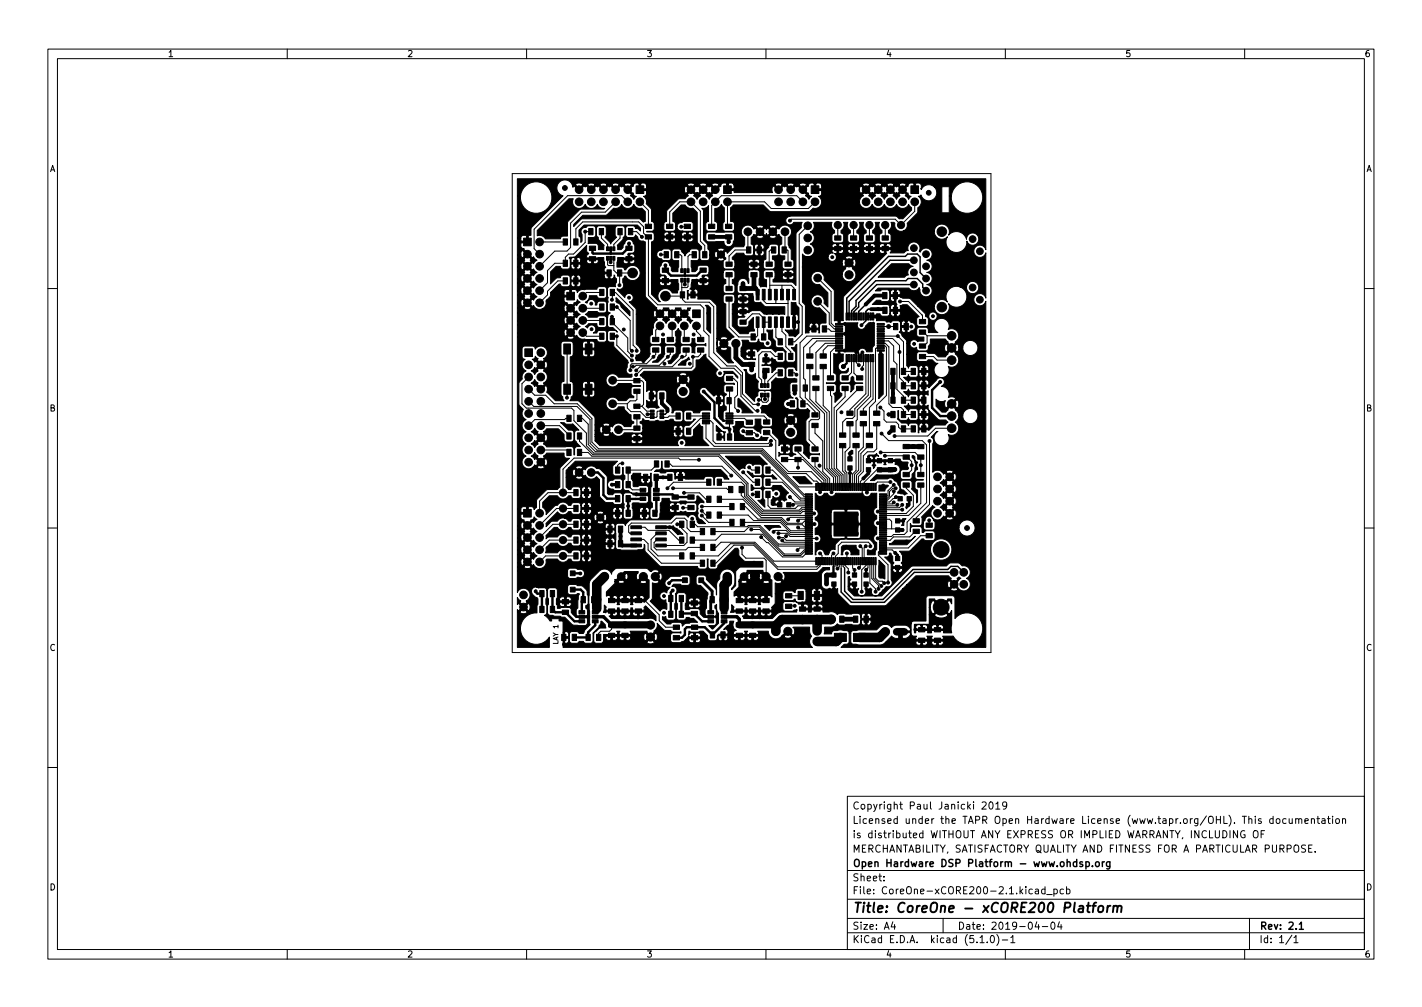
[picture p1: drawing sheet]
<svg xmlns="http://www.w3.org/2000/svg" width="297mm" height="210mm" viewBox="0 0 297 210" stroke-linecap="round" stroke-linejoin="round" font-family="sans-serif">
<defs><g id="words">
<text font-size="2.8" x="178" y="190.6">Title: CoreOne - xCORE200 Platform</text>
<g font-size="2.1">
<text x="178" y="172">Licensed under the TAPR Open Hardware License (www.tapr.org/OHL). This documentation</text>
<text x="178" y="169">Copyright Paul Janicki 2019</text>
<text x="178" y="178">MERCHANTABILITY, SATISFACTORY QUALITY AND FITNESS FOR A PARTICULAR PURPOSE.</text>
<text x="178" y="175">is distributed WITHOUT ANY EXPRESS OR IMPLIED WARRANTY, INCLUDING OF</text>
<text x="178" y="184">Sheet:</text>
<text x="178" y="181">Open Hardware DSP Platform - www.ohdsp.org</text>
<text x="178" y="186.7">File: CoreOne-xCORE200-2.1.kicad_pcb</text>
<text x="178" y="196.9">KiCad E.D.A. kicad (5.1.0)-1</text>
<text x="178" y="194.1">Size: A4</text>
<text x="200" y="194.1">Date: 2019-04-04</text>
<text x="263" y="194.1">Rev: 2.1</text>
<text x="263" y="196.9">Id: 1/1</text>
</g>
<g font-size="1.8">
<text x="35" y="11.9">1</text>
<text x="85" y="11.9">2</text>
<text x="135" y="11.9">3</text>
<text x="185" y="11.9">4</text>
<text x="235" y="11.9">5</text>
<text x="285" y="11.9">6</text>
<text x="10.3" y="35.9">A</text>
<text x="285.3" y="35.9">A</text>
<text x="10.3" y="85.9">B</text>
<text x="285.3" y="85.9">B</text>
<text x="10.3" y="135.9">C</text>
<text x="285.3" y="135.9">C</text>
<text x="10.3" y="185.9">D</text>
<text x="285.3" y="185.9">D</text>
<text x="35" y="199.9">1</text>
<text x="85" y="199.9">2</text>
<text x="135" y="199.9">3</text>
<text x="185" y="199.9">4</text>
<text x="235" y="199.9">5</text>
<text x="285" y="199.9">6</text>
</g>
<text font-size="1.4" x="116.6" y="134.4" transform="rotate(-90 116.6 134.4)">LAY 1</text>
</g></defs>
<g fill="none" stroke="#000" stroke-width=".21">
<path d="M10 10.2h277v190.1h-277zM12 12.2h273v186.1h-273zM60 10.2v2M110 10.2v2M160 10.2v2M210 10.2v2M260 10.2v2M107 36.2h100v100h-100zM112.7 50.5h5.4M118.1 58.7h-1.6l-2.1 2.1v.8l-1.7 1.6M118.1 55h-2.2l-1.5 1.5v2.5l-1.7 1.7M120.3 50.5v-2.7l1.4-1.5h11.7l1 1v1.4l.8 .8h.2v12.2l2 1.9h8.9l.7 .8v4.7l1.1 1v4.3l2.5 2.5h2.7l1.5 1.5v4.3l3 3.1h.4"/>
<path d="M120.3 58.7h1.2M121.5 58.6v.1M121.5 54.9l-1.2 .1M123.4 48.4h-1.2v2.2l-2.4 2.4h-1l-.7 .7v1.5M123.8 54v1.2M123.8 55.2h.1M125.6 48.4v1.3l1.3 1.3v.9M126 57h.1M126 57h1.2M126.9 53.9v1.4l.2 .1h1.1M128.2 53.9v2.5l.6 .6h3.3M128.6 42.1l-2.2 2.2h-4.9l-2.3 2.3v5.1l-.8 .7h-2.5l-3.2 3.2"/>
<path d="M129.4 57v2.5M129.5 48.4v1.3l-1.3 1.3v.9M131.1 42.1l-1.3-1.2h-11.2l-7 7v4l1.1 1.2M131.4 54v.9l-.6 .6M131.7 48.4h1.3l1.1 1.1M133.7 42.1l1.7 1.8v3.4M134.4 57v6.5M137.6 58.6h.1M137.6 58.6h1.4M138.1 53.1l1.1 .1M139.9 47.3v-3l2.1-2.2h2.3l2 2v6.2l.9 1v1.9M139.9 49.5v1.1"/>
<path d="M139.9 50.6h.1M141.4 53.2h.7l.3 .3v3M142.4 58.5v2.9l.2 .2M143.6 49.5l-.1 1.3M143.6 47.3h-1.3M143.7 58.5v1.3l-.2 .2h-1.1M145 53.2h-.9l-.4 .3v3M145.5 58.6h.1M145.5 58.6h5M146.9 58.6v2.2M150.6 53.1l-1 1.1v3.5l1 1M152.3 57.4v2.8"/>
<path d="M156.2 48.4v3.6l.2 .2M156.4 52.2h-2.8l-1.3 1.3v1.7M156.4 52.2h.1M158.6 50.8v1.4M158.6 50.7v.1M158.9 55.2h-3l-1 1M158.9 55.1v.1M160.7 57.4l.1 .1v4M160.8 59.6h4.5l.6 .6v1.3M161.6 52.2h-.6l-.3 .3v2.7M163 57.3v.1M163 57.4h1.6v1.1"/>
<path d="M163.3 59.6v1.9M164 48.4v3.6l-.2 .2h.7l.1 .1v2.9M164.6 58.5h.1M167.7 42.1l-1.3-1.2h-15.7l-2 2v4.4M168.7 47.1l-1.8 1.8v14.5l.7 .6v5.8l-1.6 1.6h-.8M170.2 42.1l-1.4 1.4h-7.7l-1.4-1.4h-7.7v4.9l.2 .3M170.8 58l2.8 2.9v6.6l.7 .7h1M173.7 51.9h1.3M173.7 51.9h.1M175 47v2.7M178.3 51.9h1.6M178.3 47v2.7"/>
<path d="M179.9 51.9h.1M181.6 51.9h1.7M181.6 47v2.7M183.3 51.9h.1M184.9 47v2.7M191.1 42.1v2l-2.9 2.9-1.2-1.2h-21.7l-.3 .3M10 60.2h2M110.4 78.7l-1.4 1.4v4.2l.9 .9h9.5l.5 .5v2.1l2.6 2.6v2.7l1.5 1.5h34.9l9 9h.7M118.5 72.9l-.1 10.1M121.5 72.8v.1M121.5 72.9h1.5M121.7 69.4l.8 .8h3.2"/>
<path d="M121.7 66.9h3.8l.2 .3M125.7 61.1h-3.2l-.8 .7M125.7 64.1l-.2 .3h-3.8M127.8 66.1l.1 1.3 3.2 3.2v2.8l.9 .8M127.8 62.6l.1-1.5h.7l3.6 3.7v7.3l.8 .7v.4M127.9 70.2h.9v1.9l3.2 3.1M127.9 64.1h.9l2.8 2.8v6l.4 .3M128 79.4l6.1 .1 .3 .4v4.6l-.3 .3M137 73.1v.9l-1.9 1.9h-3.1l-.3 .4v1M137.9 68l-.9 .9v2M140 73.1v.9l-2.3 2.3h-4.8l-.3 .2h-.4M140.4 68v2.5l-.4 .4"/>
<path d="M142.6 61.6v.9l.5 .6h5l1 .9v9.7l2.8 2.7h1.8l1.4 1.4v4.4l2.2 2.2h1.1M142.6 61.6l-.3 .2h-3.3M142.9 68v2.5l.4 .4M143.3 73.1v1.1l-.3 .3h-.5l-2.1 2.1h-6.7l-.8 .7M144.8 60.3v.1M144.8 60.4v1.2M145.5 68v1.2l.9 .9v.8M146.4 73.1v.8l-.6 .6h-1v2l-.4 .4h-10.1l-1.4 1.4M152.3 62.4v5.9l2 2.1h3.7l.3-.3v-2.8M152.4 79h.8l.9 .8v2.7l-.6 .5v2.1l.7 .7M155.2 62.4h1.5M155.2 67.3h.2l1.7-1.8h1.5l.9 1v3.9"/>
<path d="M155.6 73.8l1.4 .1M156.8 64.6l-.4 .5h-1.2M159.5 67.3h1.3M159.5 61.5v1.3l.6 .6h4.5M159.7 78.7v1.8M162.1 61.5v1.9M162.1 67.3v3.1l.9 1v.1M163 74.4h-1.1l-1-1h-1.7l-.7 .7v4.6l.6 .6v1.2M163 77.8h-.8l-1.8 1.8v.9M163.3 67.3v1.9l.9 .8v2.4l1 1v1M164.6 61.5v5.8M165.2 77.8h.8l.4 .4"/>
<path d="M165.9 67.3h.8M166.7 67.2v.1M169 68.7h1M169 68.7h.1M169.2 76.5v6.8l3 3.1v11.4l1.9 1.9v2M170.8 62.9l2.4 2.4v2.3l1.1 1.1h1M172 76.5v8.2l1.2 1.3v11.8l1.7 1.7v2.2M172.2 68.7h.9l.5 .5h1.7M175.3 72.2h-2.4l-.9 .9v1.2M175.3 71.7h-2.9l-2 1.9v5.3M175.3 72.7h-1l-.8 .8v5.4M175.3 71.2h-4.7l-1.4 1.4v1.7"/>
<path d="M175.3 70.2h-6.8l-1.4 1.4v11.3l.6 .6v.8h1l1.5 1.6v.7M175.3 70.7h-5.6l-1.8 1.8v6.5l.3 .3v3.7l3 3v1.3l-.3 .3h-1.5l-.4 .4v3.8l1.2 1.3v.6M177.9 74.8v3l-1.1 1.1h-.3M178.4 74.8v3.1l1 1h.2M178.9 74.8v.9l.5 .5M179.4 76.2h.1M180.4 74.8v1.5l-.3 .2v.5M180.9 74.8v7.4l-3.4 3.3v.8M181.4 66.1h.1M181.4 74.8v7.7l-2.8 2.8v1.6l-.5 .5h-1.3l-.8 .7v2.7M181.9 74.8v8l-2.8 2.8v2l-.3 .3v2.9M182.4 74.8v8.5l-2.1 2v1"/>
<path d="M183 66.1h.1M184 68.2h3.1M184 72.2h.8l.4 .3v10.1l-2.1 2v1.7M184 71.7h.9l.8 .7v11.9l.7 .8h1.8l.5 .5v1h2.1M184 70.2h3.5l1.2 1.2v6.2h2.1M184 70.7h2.5l1.4 1.4M184 72.7h-1l-.1 .1v11l-1.3 1.3v5.7M184 71.2h1.6l1.1 1v3.2l.6 .6v5.3l1.4 1.4v.9h2.1M187 64.8h1.3M187.1 68.2h.1M187.9 72.1v6.8l.8 .8v.9h2.1M187.9 72.1h.1"/>
<path d="M188 62.9h1.8l2.8 2.8M188.3 61.7h-1.3M189.3 67v1.2M189.3 66.9v.1M192.6 65.7v.1M192.6 65.7l.1 .2v1.2M192.7 74.4h2.3l.7 .8h3.1M192.7 69.3h.2l.8 .8M193 78.9h.1M193 77.6v1.3M193.7 70.1h5.1M193.7 70.1v1.5l-.7 .6h-.3"/>
<path d="M285 60.2h2M110.4 83.8l1.1 1.1h9l2.8 2.7v5l1.4 1.4h34.5l7.6 7.7h3.7M110.4 81.3l1.3 1.2h2.3l1.8 1.8h4.8l3 3.1v4.9l1.4 1.4h34.3l5.2 5.2h3.9l1.6 1.6h.6l.3 .3v.9M113 94h5.6l.3 .2v.3M113 88.9h3.9l2 1.9v.2M118.9 87.4h-.7l-.3 .2h-6.2l-1.3 1.3M121.1 91v1.1l2.8 2.8h26.4l5.9 6v2.4l3.3 3.2h7.4l.6-.5h1.5M121.1 94.5h1.8l.7 .8h26.5l5.8 5.8v2.4l3.4 3.4h7.8l.5-.5h1.4M121.1 87.4h.6l1.2 1.2v4.2l1.5 1.5h34.6l8.9 8.9h1.1M121.5 81.2v.1M121.5 81.3h1.5M128 84.3h3"/>
<path d="M130 96.7h-.6l-.4 .5v.9M131 84.3v.9l.8 .7h2l1.1 1.2h2.2l.1-.1v-1l.2-.2h.8M131.5 91.6h.1M131.5 91.6h1.5M133 81.7v1.7l-.2 .3h-1.2l-.6 .6M133 87v2.4l-.3 .3h-3.5M133 84.8h1.1M133.1 84.8h-.1M133.6 99.7h1.3M133.6 99.7h.1M134.1 84.8l1 1h1.1M136.4 81.2l-.3 .3v1.2"/>
<path d="M137.1 96.9v.2l-1 1h-4.9v3.3l.9 .9h2.2M139.3 96.9h.7l.5 .4h10.3l2 2M140 90h1.6M141.6 86.9h-1.8l-.3 .2h-1.3M143.8 99.6l-1.7 .1M143.9 86.9h3.6M143.9 86.9h-.1M146 96h-3.9l-.3-.4h-21.9l-2.3 2.4v4.9M147.5 87.9h.9l.5 .5v3.7l.6 .5h11l.5-.5M147.5 87.4h-1.2l-2.5 2.4v.2M147.5 88.4v3.1l1.7 1.7h11.5l.3-.3M150.5 81.9l-.4 .5v1.3"/>
<path d="M151.3 87.9h1.1M152.4 88.4v1.2M152.4 87.4h3.1l1 .8M152.4 86.9h7.2l.5 .5v.7M152.4 81.2v5.2M155.2 98.6l2.1 2.1h.9M155.3 90l.3 .4h2l.5 .5M156.5 97.6l.6 .5h1.1M158.5 83.5h.5M159 83.5h.1M159.1 82.5l-.1 1.2 .4 .3h.7l.4-.3-.1-1.2M159.7 82.5l.1 .8"/>
<path d="M160.1 90.3h.2l1.8 1.7v3.8l2.6 2.7h4.8l2.2 2.2v1M160.4 98.1h1l5.9 5.9h1.7M163.9 95.9h3.8l4.4 4.4v1.4M166.7 93.7v.7l5.8 5.8v1.5M166.7 95.9v.1M166.7 96v1.6M170.2 88.8v1.6l1.7 1.7v6.4l1.4 1.4v1.8M170.2 95.9v1.5l2.7 2.6v1.7M170.4 81.1v2.8l2.3 2.3v11.6l1.8 1.8v2.1M173.5 81.1v1.4l.2 .3v15l1.6 1.6v2.3M176 93v5.3l.5 .5v2.9M176.5 81.1v1.8l-2.3 2.2v12.7l1.5 1.4v2.5"/>
<path d="M177.5 88.5v4.9l-1 1v3.9l.4 .4v3M177.7 94.6l-.2 .1v1.1M178.8 93v5.2l-.7 .7v2.8M179.6 81.1h-.2l-4.6 4.6v12.1l1.3 1.3v2.6M180.3 88.5v4.9l-.9 .9v3.9l-.9 .8v2.7M180.3 99.9l-.6 .6v1.2M181.4 96.2h1.1M181.6 93l-1.8 1.7v3.6l-.9 .9v2.5M182.5 96.2h.1M183.1 88.5v5.2l-.6 .6h-1.3l-.9 .9v3.3l-1 1v2.2M183.7 96.2l1.1 .1M183.7 98.1h-.6l-2.6 2.6v1"/>
<path d="M183.9 85.1l.8 .7v1.8l.5 .5h2l.5 .5v.6l.4 .4h2.7M184 94.5h7.1l1 .9h.2v3.7M184.2 90.5l1.4 1.5h7.1l.9 .9v12l-4.1 4.1v2l-.6 .6h-2.3l-.4 .4h-1.7M184.9 95.2h4.1l.5 .2 .9 1v1.7l-.9 1h-.2M193 82.1v1.5M193 88v1.6M193 85v.1M193 85.1v1.5M194.2 92.1v13.2l-2.8 2.8v.6M198.8 89.4h-3.4l-1.6 1.6h-6.9M10 110.2h2M120.3 102.9h-5.8l-1.8 1.7v2.6"/>
<path d="M120.3 109.5h-4.8l-2.8 2.7M120.3 112.8h-5.6l-2 2M120.3 116.1h-6.3l-1.3 1.2M120.3 106.2h-4l-3.6 3.5M122.5 111.1v1.7M122.5 114.4h.1M122.5 107.8h.1M122.5 104.5h.1M122.5 104.5v1.7M122.5 107.8v1.7M122.5 114.4v3.1M122.5 117.5h.1"/>
<path d="M123.7 102.8l-1.2 .1M126.2 113.5h.1M126.2 110.5h1.2M126.2 113.5h1.2M127.7 107.2h1.3M132.9 110.1h1.8l.7 .6h4.3l2.1 2.1h.6M132.9 112.6h1.6l.9 .9v1.3l2.8 2.8h8.5M133.3 107.2h1.3M138.1 112.6h-.8l-.7 .7v1l.5 .5h6.2l.5-.5h2.9M138.1 111.4h-.8l-1.3 1.2v2l1.5 1.5h4.9M140.6 101.9h11.2l.2 .3h.6M141.5 109.5h.9v.8l1.1 1.1v1.8l-.7 .7h-4.7"/>
<path d="M142.9 102.9h3.2l1.4 1.3h.6M144.3 106h-1.6M144.6 116.1h5.4l2.6-2.6h5l4.8 4.9h8.2l.3-.3v-.9M144.6 109.5h.6l.5 .5h10.4l.2-.3h2.5l3.9 3.9h6.3M144.6 112.8h4.9l1.2-1.3h8.6l4.4 4.5h3.6l.7-.8h1M146.6 106.6l.9 .9h.6M146.6 107.6l1.4 1.5h4.9M146.6 105.8h6.3M146.7 111h-2.4l-.8-.8v-1.5l-.5-.5h-1.7l-1.1 1h-8.3l-.6 .6v1.3l.3 .3h1.3M148.1 100.7h-7.4l-1.3 1.2M148.9 114.3h.6l1.1-1.1h7.1l3.9 4h8.9M148.9 111h6.6l.9-1h2.2l4 4h6.4"/>
<path d="M150.3 104.2h4.9l3.8 3.9h4.3l1.2 1.2h3.1l.5-.5h.9M150.3 100.7h4.6l.6 .7v2.2l3.7 3.7h8l.4-.5h1.4M150.3 107.5h6l1.1 1.2h5.6l2.2 2.1h3.8M154.8 102.2v1.2l4.2 4.2h10M155 114.3v1.4l.8 .8h3.8l.4 .5v3.4M155.1 105.8h.6l2.6 2.6h4.9l1.1 1.2h3.3l.5 .4h.9M155.1 109.1h7.9l2.1 2.1h3.9M156.9 110.6h1.8l5.1 5.1h3.3l.9-.9h1M157.2 103.2h1M159 112.1l1.1 1.2h.4l3 3h4.2l.6-.7h.7M160.4 103.2v2.4l.6 .5h5.1l.6-.5h2.3M160.4 100.7h3l3.8 3.7h1.8"/>
<path d="M161.6 111l.3-.3h2.3l.9 .9h3.9M162.6 111.3h1.8l.6 .7h4M162.7 112.2h1l.5 .6h4.8M163.4 112.8l.4 .4h5.2M165 103.8l1.1 1h2.9M166.7 110.1l.3 .3h2M169 114.4h-2l-.4 .4M169 108.4h-2l-.3 .3M169 105.2h-3.2l-.2 .2h-.8M169 112.4h1.6M169 109.2h.9l.2 .2-.1 .2h-1M169 107.2h1.1"/>
<path d="M169 108h-3.9l-.5 .5M170.1 107.2h.1M171.3 115.5l.4 .5v1.2M171.3 101.7v1.1M171.3 117.2v1l-.7 .7h-8.1l-5.1-5.1h-4.1l-3.8 3.8h-.6M171.3 102.8h.1M173.7 101.7v1.1M173.7 102.8h.1M174.1 115.5l-.4 .4v1.3M174.1 117.2v1l.8-.1v-.9M174.1 120l.1 .1M175.3 117.2v1.2l-.4 .3"/>
<path d="M175.7 117.2v1.5M176.1 117.2v1.1l.3 .3M176.5 117.2v.9l.7 .6v.8M176.9 115.5v1.7M177.3 101.7h.4M178.1 117.2v1.4l.4 .4v1.1M179.7 114l.4 .4v2.8M179.7 117.2v1.1l-.3 .3M180.1 101.7v2.3l-.5 .5h-1.3l-1.6 1.5v3.4M180.8 114l-.3 .4v2.8M180.9 101.7h.1M180.9 117.2v.9l-.9 .9v4.5"/>
<path d="M181.3 101.7v.9l-.2 .2-.2-.1v-1M181.3 117.2v1.4l-.4 .4M181.3 101.7h.1M181.7 117.2v4.6l1.2 1.1v.6M181.8 114v-.4l-.4-.4h-5.6l-.7 .7v1.6l-.6 .6v1.1M182.1 117.2v3.6l1.4 1.4v.7M182.5 117.2v3.6l1.6 1.5M182.9 117.2v3.5l.6 .7h.8l.4 .3M183.4 112.4h1.1M183.4 106.8h.1M183.4 106.8h1.1M183.4 109.2h1.1v.4"/>
<path d="M183.4 109.2h.1M183.5 115.3h.1M184.5 114.8h1.9l.6 .6M184.5 108.4h1.3l.5 .4v1.6M184.5 110.4h2.8l.2 .3M184.5 106.4h.1M184.5 115.2h-.9l-.1 .7 2 2v3.7M184.5 106.4h4M186 100.6h-2.7l-.4 .4v.7M186.7 104.9l-.3 .3h-1.9M186.7 101.2l-1.2 1.2v1l-1 .2M186.7 102.6v.5l-1.3 1.3h-.9"/>
<path d="M187.1 101.9h-.6l-.7 .7v1l-.4 .4h-.9M187.1 103.8l-.3 .3h-.2l-.8 .7h-1.3M187.5 105.4l-.3 .2h-2.7M187.5 108.8h1.2M188.5 105.4l-.6 .6h-3.4M188.7 108.8h.1M189.3 101.3v.6l1.5 1.5v2.3l-1.5 1.5h-4.8M189.9 104.1v1.2l-.2 .2M191.4 110.9h-.2l-1.2 1.2h-3.4l-.7 .7h-1.4M192.3 101.3v3.8l-2.5 2.5h-5.3M194.1 111.8h-1.8l-2.6 2.6h-5.2M194.1 108.6v1"/>
<path d="M285 110.2h2M117.8 133.1v1.4M118.1 125.6h1.7M119.8 125.6h.1M122.9 128.8h.1M124.7 127.1l-.4 .2v.5M124.7 125.2h-.7M127.8 130.5v.9l-.5 .4h-1.8l-.4 .4v.9M127.8 132.7l-.1 1.3M129.1 132.7h1.5v1.3M129.2 127.6h-1.4v1.2M132 127.6h-1.4l-.1 1.3"/>
<path d="M133.3 127.6v1.3M133.3 125.4h1.4l3 3v1.2l1.3 1.4h2.3M145 124.6v1.3l-1.3-.1M146.8 133.1l-1.7 .1v1.5M151 132.6l.1 1.5M154.4 127.6h1.5M154.4 132.7v1.3M155.8 132.7h1.4l.1 1.3M158.7 127.6h-1.5v1.3M160 127.6v1.3h-1.3M166 126.5l-1.3 .1M166 126.5h.1"/>
<path d="M167.3 124.3l-2.6 .1M167.6 126v1.2M167.6 126h.1M170.7 126v1.2M170.7 126h.1M174.2 122v1M174.2 123h.1M182.2 129.3h-1.3M191.2 131.4h2.9M194.1 133.6l-1.6 .1v1.1M194.6 129.2v.9M197.1 130.1h-1.3v1.4l1.6-.1"/>
<path d="M197.4 133.6l-1.6 .1v1.1M10 160.2h2M177 166.3h108v32h-108zM205.1 167.6l.6-.2 .3 .5-.9 1h.9M206.7 167.6l.2-.2a.8 .8 0 0 1 .6 .8 .8 .8 0 0 1-.6 .7l-.2-.1-.1-.4zM208 167.9l.4-.5v1.5M208 168.9h.9M210.3 168.1l-.3 .3-.4-.1-.2-.2 .2-.6 .4-.1 .2 .2a.99 .99 0 0 1-.3 1.3h-.3M258.5 173.4v1.5l-.9-1.5v1.5M260 173.5a.7 .7 0 0 0-.9 .7 .7 .7 0 0 0 .9 .7l.1-.6h-.3M262 173.5l.1-.1a.5 .5 0 0 1 .7 .5v.5a.5 .5 0 0 1-.5 .6 .5 .5 0 0 1-.5-.6v-.5zM263.4 174.1h.5"/>
<path d="M264.1 173.4h-.7v1.5M265.9 171l-.4-.1-.3 .3 .2 .7h.5M265.9 170.4v1.5M266.7 171l.4-.1 .3 .3v.4l-.3 .3h-.4l-.1-.3zM268.6 171l-.4-.1-.3 .3 .2 .7h.5M269.3 170.9l.1 1h.3l.2-.1M269.9 170.9v1M270.6 171.1l.3-.2 .3 .1 .1 .9M270.6 170.9v1M271.3 171.1l.2-.2 .4 .1v.9M272.6 171.4l.7-.1-.1-.3-.4-.1-.2 .2v.8h.6M272.7 176.5l-.6-.1-.2 .3 .1 .4 .6 .3v.4l-.2 .1h-.5"/>
<path d="M273.4 177.1h.5M273.9 171.1l.2-.2 .4 .1 .1 .9M273.9 170.9v1M274.1 176.4h-.7v1.5h.7M274.7 177.8v.1M275.1 170.9h.5M275.3 170.4v1.3l.3 .2M276.1 171h.6l.1 .9M276.8 171.3l-.5 .1-.2 .2 .2 .3h.5M277.3 170.9h.6M277.5 170.4v1.3l.4 .2M278.4 170.4v.2"/>
<path d="M278.4 170.9v1M279.1 171l.4-.1 .3 .3v.4l-.3 .3h-.4l-.1-.3zM280.4 171.1l.2-.2 .4 .1 .1 .9M280.4 170.9v1M285 160.2h2M60 198.3v2M110 198.3v2M160 198.3v2M177 194.8h108M177 191.8h108M177 187.8h108M177 181.8h108"/>
<path d="M184.6 183.8v.1M184.6 183v.1M186.5 192.5l-.4 1h1M186.9 193v1M197 191.8v3M204.7 195.8l.4-.5v1.5M204.7 196.8h.9M206.2 196.7v.1M207 195.5l.2-.2a.8 .8 0 0 1 .5 .8 .8 .8 0 0 1-.5 .7l-.2-.1-.1-.4zM208.2 195.1a1.72 1.72 0 0 1 0 2.3M209.4 196.3h1.1M210 198.3v2"/>
<path d="M211.1 195.8l.5-.5v1.5M211.1 196.8h.9M216.3 185.7h.6v.9M216.6 192.5l-.4 1h.9M216.9 186l-.5 .1-.2 .2 .2 .3h.5M216.9 193v1M217.7 193.5h1.2M218.3 185.7l-.4-.1-.3 .3 .1 .7h.6M218.3 185.1v1.5M218.6 186.8h1.2M219.6 192.7l.3-.2a.8 .8 0 0 1 .5 .8 .8 .8 0 0 1-.5 .7l-.3-.1-.1-.4zM220.1 185.7l.5-.1 .3 .3-.2 .7h-.6"/>
<path d="M220.1 185.6v1.5M221.3 192.5l-.4 1h1M221.6 193v1M222.1 185.7l-.4-.1-.3 .3 .2 .7h.5M222.8 185.7l.4-.1 .3 .3-.1 .7h-.6M222.8 185.1v1.5M260 198.3v2M261 191.8v6.5M269.9 195.3l-1.3 1.9M270.3 195.8l.4-.5v1.5M270.3 196.8h.8"/>
</g>
<g fill="none" stroke="#000" stroke-width=".3">
<path d="M190.9 59.4h-7.8l-3.7 3.8v.9l-1 1v1M190.9 54.3h-5l-8.5 8.6v3.2M193.4 58.2l-1.2-1.3v-3.3l-.6-.6h-2l-.5 .5h-3.5l-8.7 8.8v3.8M175.3 73.2h1.1M175.3 69.7h1.1M176.4 67.6l-1.1 .1M176.9 74.8v1M177.9 66.1h.1M178.4 66.1h.1M178.9 73.6l.5 .1v1.1M180.1 73.6l-.2 .3v.9M180.8 63.6l-1.4 1.4v1.1"/>
<path d="M182 64.5h-.6l-.5 .5v2l-.9 .9M184 73.3v.2M193.4 60.7l-.7-.7v-.7l-1.1-1.2h-1.9l-.5 .5h-6.3l-4.1 4.1v1.3l-.9 .9v1.2M139.4 85.8v.2l-.5 .5h-.7M175.7 118.7v4.9l2.1 2.2h6.9l6.3-6.3h8.3M176.4 118.6v4.8l1.8 1.8h6.3l6.2-6.3h7.3l.6-.6h1.5l1.2 1.2M201.6 119.5h.1M226.8 179.9v1.5M230.3 179.9v1M230.7 179.9l-.4 .3M231.8 179.9v1.2l-.2 .3h-.4M226.1 180l-.3-.1-.2 .2v.3l.5 .1v.4h-.5"/>
<path d="M226.8 180l.5-.1 .3 .3-.2 .7h-.6M228.2 180.8v.1M228.9 180.1l.2-.2 .5 .2v.5l-.1 .3h-.4l-.2-.1zM231.8 180l-.4-.1-.3 .3 .2 .7h.5M271.4 193l.4-.5v1.5M271.4 194h.9"/>
</g>
<path d="M135.2 86.5h1M227 189.1h.8M227.4 188.5l-.2 1.7v.2l.4 .1M228.2 189.1h.7M229 188.5l-.4 .1-.1 .1-.2 1.8M229.6 189.3l.1-.1a.5 .5 0 0 1 .8 .3l-.1 .6-.2 .3a.5 .5 0 0 1-.8-.3zM231.4 189.1l-.2 1.4M232 189.1l-.4 .1-.3 .3M232.6 189.3l.3-.2 .5 .1-.1 1.3M232.6 189.1l-.1 1.4M233.5 189.4a.5 .5 0 0 1 .7-.2v1.3" fill="none" stroke="#000" stroke-width=".4"/>
<g fill="#000" stroke="#000" stroke-width=".21">
<path d="M132.9 38.8h1.6v1.6h-1.6zM151.2 38.8h1.6v1.6h-1.6zM169.4 38.8h1.6v1.6h-1.6zM190.3 38.8h1.6v1.6h-1.6zM109.4 49.7h1.6v1.6h-1.6zM117.6 49.9h.9v1.3h-.9zM117.6 54.3h.9v1.3h-.9zM117.6 58h.9v1.3h-.9zM118.8 41.5h.9a1.38 1.38 0 0 0 .7 1.9 1.38 1.38 0 0 0 1.8-.7 1.37 1.37 0 0 0 1.3 .8 1.37 1.37 0 0 0 1.3-.8 1.35 1.35 0 0 0 1.5 .8l-.1 .1-5.1 .2-2.5 2.4-.1 3.1h-.9a.58 .58 0 0 0-.5 .6h-3.2a1.37 1.37 0 0 0-1.7-.7v-1.1zM119.8 49.9h.9v1.3h-.9zM119.8 54.3h.9v1.3h-.9zM119.8 58h.9v1.3h-.9z"/>
<path d="M123 47.7h.9v1.3h-.9zM123.1 51.4h1.3v.9h-1.3zM123.1 53.6h1.3v.9h-1.3zM125.2 47.7h.9v1.3h-.9zM126.7 53.5h.4v.8h-.4zM126.7 51.5h.4v.8h-.4zM127.3 53.5h.5v.8h-.5zM127.3 51.5h.5v.8h-.5zM126.8 56.4h.9v1.3h-.9zM128 53.5h.4v.8h-.4zM128 51.5h.4v.8h-.4zM129 56.4h.9v1.3h-.9z"/>
<path d="M129.1 47.7h.9v1.3h-.9zM130.7 51.4h1.3v.9h-1.3zM130.7 53.6h1.3v.9h-1.3zM131.3 47.7h.9v1.3h-.9zM119.8 46.9l1.9-1.9 4.9-.1 1.6-1.4a1.37 1.37 0 0 0 1.7-.8 1.37 1.37 0 0 0 1.2 .8 1.37 1.37 0 0 0 1.3-.8 1.37 1.37 0 0 0 1.7 .8l.7 .7v2l-.4 .2-.6-.6-.4-.1h-11.7l-.4 .2-1.5 1.4zM120.9 48l1.1-1h11.1l.7 .6v.6l-.6-.4-.5-.1-.3-.5-1.1-.1a.58 .58 0 0 0-.6 .6l.1 1.6 .4 .3h1a.57 .57 0 0 0 .5-.6l.5 .6a.92 .92 0 0 0 1.2 .7l.4 .2v11.2l.1 .4 2.3 2.2-.1 .2 .8 .8 .7-.8-.1-.2h1.2v.2l.7 .8 .7-.8v-.2h1.2l-.1 .2 .7 .8 .8-.8-.1-.2h.7l-.2 .5h-.2l-.7 .7 .9 .8a.59 .59 0 0 0 .6 .6l-.5 .6-.7-.7 .2-.3-.8-.7-.7 .7 .2 .3-.7 .7-.8-.7 .2-.3-.7-.7-.7 .7 .2 .3-.8 .7-.7-.7 .2-.3-.7-.7-.8 .7 .2 .3a1.56 1.56 0 0 0-.8 1.7l-.2 .3v1.1a.57 .57 0 0 0-.6 .5l.1 1 .2 .4 1.6 .1a.58 .58 0 0 0 .6-.6v-.6h.6v.7l.2 .4 1.7 .1a.58 .58 0 0 0 .5-.6l-.1-2 .6-.7 .6 .7-.2 2a.58 .58 0 0 0 .6 .6l1.6-.1 .2-.4v-.7h.6l.1 .9 .3 .3h1.5l.4-.2v.6l-.3-.2h-1.4a.58 .58 0 0 0-.6 .5l.1 1.1-.7-.1v-1a.58 .58 0 0 0-.5-.5l-1.6 .1-.3 .3v1.2l-.4 .4-.1 .4-1.5 1.4h-.4l-.2-.5a1.95 1.95 0 0 0 1.1-1.2l.1-.1a.58 .58 0 0 0 .5-.6v-1l-.2-.3-1.6-.1a.58 .58 0 0 0-.6 .5l.1 1.3-.3 .6-1.2 1.1h-1.1l.3-.2a1.11 1.11 0 0 0 .9-.9l.1-.4a.58 .58 0 0 0 .6-.6v-1l-.3-.3-1.6-.1a.58 .58 0 0 0-.6 .5l.2 1.3-.3 .6-.8 .8h-1.9a1.11 1.11 0 0 1 0-1.1v-.1a.97 .97 0 0 0 .9-.7 .97 .97 0 0 0-.4-1.1l-.5-.5v-6.2h3.6l.1 .6 .3 .1 .7-.8h.5l.8 .8 .2-.2 .3 .2 .7-.8h.6l.7 .8 .3-.2 .2 .2 .8-.8-.8-.7-.2 .2-.3-.2-.7 .7h-.6l-.7-.7-.3 .2-.2-.2-.8 .7h-.5l-.7-.7h-.3l-.1 .8h-3.6l-.1-1.2-1.3-1.4a.88 .88 0 0 0 .8-.9 .88 .88 0 0 0-.9-.8 .88 .88 0 0 0-.9 .8l-1.6-1.6v-.2a.88 .88 0 0 0 1.2-.2 .88 .88 0 0 0 0-1.1v-.8l.4-.5h.3a1.58 1.58 0 0 0 2.4 .5 1.58 1.58 0 0 0-.1-2.5 1.58 1.58 0 0 0-2.4 .6h-.2l-.4-.5h-1.2v-1.1l.1-.2h1.1l.1 .1a.63 .63 0 0 0 1 .3v-.7h.4v.7l.1 .2a.59 .59 0 0 0 .7-.2 .59 .59 0 0 0 .1-.7h-2.2l-.2 .3h-1.1v-.7l2.2 .1v-.8h.4v.8h.9l.1-.2a.63 .63 0 0 0-.3-.6 .63 .63 0 0 0-.7 0h-.5l.2-.2h.7a.58 .58 0 0 0 .6-.6v-1l-.2-.4a.92 .92 0 0 0-.9-.9 .92 .92 0 0 0-1 .9l-.3 .3v.5l-.5 .4h-.7l-.1-.9 1.2-1.1 .1-.5 .3-.6v-1.6l-.4-.3h-1a.58 .58 0 0 0-.6 .6v1.4l.3 .4-1 1.1-.2 .4-.2-.4-1.1-1.1 .3-.4 .1-1.4a.58 .58 0 0 0-.6-.6h-1l-.4 .3-.1 1.6 .4 .6 .1 .5 1.1 1.1-.1 .9h-1.1v-.7a.58 .58 0 0 0-.6-.6l-1.6 .1 .1-1.3h1.1l.4-.4 .1-1.5a.58 .58 0 0 0-.6-.6h-1l-.5 .4a.87 .87 0 0 0-.9 .4 .87 .87 0 0 0 .1 1.1v1.4l-.3 .2v-.8l-.4-.5zM134.8 46.8h1.3v.9h-1.3zM134.8 49h1.3v.9h-1.3zM138.4 56h1.3v.9h-1.3zM138.4 58.2h1.3v.9h-1.3zM138.7 52.5h.9v1.3h-.9zM139.2 46.8h1.3v.9h-1.3z"/>
<path d="M139.2 49h1.3v.9h-1.3zM140.9 52.5h.9v1.3h-.9zM142.2 58.1h.4v.8h-.4zM142.2 56.1h.4v.8h-.4zM142.8 58.1h.5v.8h-.5zM142.8 56.1h.5v.8h-.5zM142.9 46.8h1.3v.9h-1.3zM142.9 49h1.3v.9h-1.3zM143.5 58.1h.4v.8h-.4zM143.5 56.1h.4v.8h-.4zM144.6 52.5h.9v1.3h-.9zM146.2 56h1.3v.9h-1.3z"/>
<path d="M146.2 58.2h1.3v.9h-1.3zM146.8 52.5h.9v1.3h-.9zM148 49h1.3v.9h-1.3zM148 46.8h1.3v.9h-1.3zM151.6 49h1.3v.9h-1.3zM151.6 46.8h1.3v.9h-1.3zM151.6 56.9h1.3v.9h-1.3zM151.6 54.7h1.3v.9h-1.3zM154.6 59.8h1.3v.9h-1.3zM155.9 51.5h.9v1.3h-.9zM156.8 56.9h1.3v.9h-1.3zM156.8 54.7h1.3v.9h-1.3z"/>
<path d="M158.1 51.5h.9v1.3h-.9zM160 54.7h1.3v.9h-1.3zM160 56.9h1.3v.9h-1.3zM161.2 51.5h.9v1.3h-.9zM163.4 51.5h.9v1.3h-.9zM164 56.9h1.3v.9h-1.3zM164 54.7h1.3v.9h-1.3zM174.4 51.4h1.3v.9h-1.3zM174.4 49.2h1.3v.9h-1.3zM177.7 51.4h1.3v.9h-1.3zM177.7 49.2h1.3v.9h-1.3zM181 51.4h1.3v.9h-1.3z"/>
<path d="M181 49.2h1.3v.9h-1.3zM184.3 51.4h1.3v.9h-1.3zM184.3 49.2h1.3v.9h-1.3zM183.4 57.9l2.8-2.8h3.7l.4 .4 .4 .1a1.27 1.27 0 0 0-1 1.8l-.4 .1-.4 .4zM108.1 37.3h97.8v14.8a1.28 1.28 0 0 0-1.9-.7 1.28 1.28 0 0 0 0 2.1 1.28 1.28 0 0 0 1.9-.7v9.4a1.28 1.28 0 0 0-2-.7 1.28 1.28 0 0 0 .1 2.1 1.28 1.28 0 0 0 1.9-.7v72.3h-30.2l.6-.7h.5a.58 .58 0 0 0 .6-.6v-1.7h.3v1.9l.4 .4 1.4 .2h4.2a1.53 1.53 0 0 0 1.2-.6h6.4v.1a.63 .63 0 0 0 1.1 .4v-.7h.3v.7l.2 .1a.67 .67 0 0 0 .9-.6h.8v.1a.63 .63 0 0 0 1.1 .4v-.7h.3v.7l.2 .1a.59 .59 0 0 0 .7-.1 .59 .59 0 0 0 0-.7h-2.2l-.1 .2h-.8l-.2-.2h-2.2l-.1 .2h-6.4l1.3-1.3 .7 .4 1 .1v-1.2h.4v1.2a1.55 1.55 0 0 0 1.9-1l-.1-.2h-2.2v-.4h2.2a1.04 1.04 0 0 0-1-1.2h-2l-.9 .5-.1-.2a1.57 1.57 0 0 0-2.2-.1l-.8 .8h-3.6l-1.2 .2a.58 .58 0 0 0-.6 .5h-.3l-.2-.4-.3-.1-1.4-.2-1.3 .2a.6 .6 0 0 0-.5 .7h-1.6l.2-1.5h1.2a1.6 1.6 0 0 0 1.4-.7l.5 .3h1l.3-.1 2.5 .1 .3-.1 .3-.5h.1a.52 .52 0 0 0 .3 .5 .52 .52 0 0 0 .6 0v-.9h.3v.9l.2 .1 .6-.3h8.4l.1 2.3 .3 .3h.8l-.2 .4 .1 .3h2.2l.2-.3-.2-.4h1.2l-.2 .4 .1 .3h2.2l.2-.3-.2-.4h2.2a3.3 3.3 0 0 0 4.8 1.1 3.3 3.3 0 0 0 .5-4.9 3.3 3.3 0 0 0-4.9 .1v-4.2l-.2-.4-.4-.1h-4.9a.57 .57 0 0 0-.6 .5v4.8h-2.5a.57 .57 0 0 0-.6 .5h-8.4l.1-.6-.2-.1h-1.8l-.1 .4h-.1v-1.3h.1l.1 .5h.8v-.9h.3v.9h.7a.58 .58 0 0 0 .1-.8 .58 .58 0 0 0-.8-.1l-.5-.1a.6 .6 0 0 0-.7 .5l-.6-.5-2.6 .1-.3-.1h-1l-.5 .2-.4-.3-.5-.3-2.1 .1-.1-.5h-2.2l-.1 .5h-.7l-.1-.5h-1.3l.1-1h.3v.7h.9l.2-.3h.6l.1 .3h.9v-.7h.4v.7h.9l.1-.2a.63 .63 0 0 0-.3-.6 .63 .63 0 0 0-.7 .1l-.5-.2a.67 .67 0 0 0-.9 .6h-.6v-.1a.63 .63 0 0 0-1.1-.3l-1-.2a1.38 1.38 0 0 0-1.3-.5h-1.4a.58 .58 0 0 0-.6 .5v1.1l.3 .3 1.6 .1 1-.3h.2l-.2 .5h-3.4l-.6 .2-1.1 1.1h-6l-.2-.5 .4-.1 .2-.5h.3a.63 .63 0 0 0 .4 .6 .63 .63 0 0 0 .6-.1v-.7h.4v.7l.2 .1a.67 .67 0 0 0 .9-.6h.3v.2a.63 .63 0 0 0 1 .3v-.7h.4v.7l.1 .1a.59 .59 0 0 0 .8-.1 .59 .59 0 0 0 0-.7h-2.2l-.1 .2h-.3l-.2-.2h-2.2l-.1 .2h-.3l-.2-.2h-2.9l.2-.5v-1l.5 .5-.1 .3 .1 .3h2.2l.2-.1-.1-.4h.4v.4l.1 .1h2.2l.2-.1-.1-.4h.4v.4l.1 .1h2.2l.2-.1-.1-.5 .7-.9v-2h1.6l.1 1.2 .4 .3h1.5l.4-.3 .2 .1a.58 .58 0 0 0 .6 .6l1.2-.1 .3-.1 .2-.4h1.1a.58 .58 0 0 0 .4 .5 .58 .58 0 0 0 .6-.1v-1.1h.3v1.1l.2 .2a.63 .63 0 0 0 .8-.6v-.5l-.2-.2h-1.9l-.2 .2v.5h-1.1v-1.7h1.1v.5l.2 .2h.8v-1.2h.3v1.2h.8l.2-.2v-.6a.58 .58 0 0 0-1-.4l-.5-.1a.63 .63 0 0 0-.8 .6h-1.1l-.2-.4-.3-.2h-1.2a.63 .63 0 0 0-.6 .8l-.6-.3h-1.4a.58 .58 0 0 0-.6 .5h-1.6v-2.2l.8 .1 .5-.1 .1-.3-1-1 .2-.3 1.1 1.1a.95 .95 0 0 0 0-1.6l7.2-.1 1.1-1h1.4v.5l-1 .1-.6 .6-.1 2.3a1.1 1.1 0 0 0 1.7 .8l.4 .2 .3-.2v-1h.4v1l.1 .2 .5-.1 .1 1.1 2.5 2.4 7.1 .1 .6-.2 3.2-3.3h10.1v.2l.6 .2 .8-.2 .1-.2-.8-.7-.7 .7h-10.1l.9-.9h8.5l.2 .6h.2l.8-.7-.8-.7a.76 .76 0 0 0-.4 .8h-8.5l1.9-1.9h6.8l.6 .5-.1 .3 .7 .8 .8-.8-.2-.2 .4-.4 .4 .4-1.1 1.2 .5 .7a1.38 1.38 0 0 0 2.2 .3 1.38 1.38 0 0 0-.4-2.2 1.38 1.38 0 0 0 .7-1.7 1.38 1.38 0 0 0-1.6-.9l-.8-.7h-1.6l-.4 .1-.5 .6h-7.3l-6.2 6.2h-5.7l-1.3-1.3v-.7l.3 .1a.52 .52 0 0 0 .8 .3v-.7h-.7l-.1 .3h-.3v-2h.3v.3l.3 .3a.49 .49 0 0 0-.2 .8h1.1v1l.3 .2 .3-.2a.91 .91 0 0 0 0 1.3 .91 .91 0 0 0 1.2 .1 .91 .91 0 0 0 .2-1.3v-1.1h.4v1l.3 .2 .4-.2 .3 .3a.88 .88 0 0 0 .5 1.3 .88 .88 0 0 0 1.2-.6l1-.9a.74 .74 0 0 1 1-.4 .88 .88 0 0 0 .4-1.4v-2.2h.3a.52 .52 0 0 0 .2 .5 .52 .52 0 0 0 .6 0v-.7h.4v.7l.1 .1a.54 .54 0 0 0 .6-.2 .54 .54 0 0 0 0-.6h-1.8l-.1 .2h-.3l-.1-1.2-1.3-1.4h.5a.64 .64 0 0 0 .5-.8h.3l.4 .7v1l.3 .3a.49 .49 0 0 0-.2 .8h1.8l.1-.1v-.4l-.3-.3 .3-.3v-1.2l-.6-.9h2l.7-.6h3.8v.5a2.24 2.24 0 0 0 3.4 1.6 2.24 2.24 0 0 0 0-3.8 2.24 2.24 0 0 0-3.4 1.7h-3.8l2-2h.3l.4 .4h1.4a.58 .58 0 0 0 .6-.6v-1l-.2-.4-1.8-.1-.4 .4h-.3v-.7a.58 .58 0 0 0-.6-.6l-1.6 .1-.2 .4v.6v-1.7l.1 .3 .3 .2h1.4a.58 .58 0 0 0 .6-.6h.3v.9a.58 .58 0 0 0 .5 .6l1.6-.1 .3-.5h5v.3a1.68 1.68 0 0 0 2.6 1.3 1.68 1.68 0 0 0 0-2.9 1.68 1.68 0 0 0-2.6 1.3h-5v-1l-.3-.4a.92 .92 0 0 0-1-.9 .92 .92 0 0 0-.9 .9l-.2 .5h-.3l-.1-1.3 2.3-2.3 .5 .3-.1 .1a1.38 1.38 0 0 0-.5 2 1.38 1.38 0 0 0 2.1 .2h.8l.4 .3h.8l.2-.1 .1-.2-.7-.8-.8 .8h-.8l.3-.5 .3 .2 .7-.7h.5l.8 .7 .3-.3 .1-.5-.2-.6-.2-.1-.8 .8h-.5l-.7-.8-.3 .2-.7-.7 .4-.3h.8l.2 .3-.2 .3 .8 .7 .7-.7-.2-.3 .2-.3-.7-.7-.8 .7h-.8l.3-.4 .3 .2 .7-.8h.5l.8 .8 .3-.3 .1-.6-.2-.5-.2-.1-.8 .7h-.5l-.7-.7-.3 .2-.7-.7 .4-.3h.8l.2 .3-.2 .2 .8 .8 .7-.8-.2-.2 .2-.3-.7-.7-.8 .7h-.8l.3-.5 .3 .2 .7-.7h.5l.8 .7h.2l.2-.8-.2-.6h-.2l-.8 .7h-.5l-.7-.7-.3 .2-.7-.8 .4-.2h.8l.2 .2-.2 .3 .8 .7 .7-.7-.2-.3 .2-.2-.7-.8-.8 .8h-.8l.3-.5 .3 .2 .7-.7h.5l.8 .7 .2-.1 .2-.8-.2-.5-.2-.1-.8 .8h-.5l-.7-.8-.3 .2-.3-.4h.8l.8 .7 .7-.7a.9 .9 0 0 0-1.5 0l-.9-.1a1.37 1.37 0 0 0-1.9 .1v-6a.87 .87 0 0 0-.3-1.3l1.2-1.2h.2a1.58 1.58 0 0 0-.6 2.1 1.58 1.58 0 0 0 2.2 .7 1.58 1.58 0 0 0 .6-2.2 1.48 1.48 0 0 0 2-.5 1.48 1.48 0 0 0-.6-2.1l.6-.5 .2-.9h.8a1.58 1.58 0 0 0 2.1 1.7 1.58 1.58 0 0 0 .6-2.7 1.58 1.58 0 0 0-2.6 .7l-.1 .3h-.8l-.2-.5-.6-.6 .1-.2-.8-.8-1.2 1.5h-.8l-1.3-1.3v-1.5l.4 .4 .6 .2 1-.3-.2 .9a.56 .56 0 0 0 .4 .7l.8-.9h.5l.9 .9 .2-.1 .2-.6-.2-.8-.2-.2-.9 .8h-.5l1.1-1-.1-.3-.5-.1-.9 .1a1.58 1.58 0 0 0-1.5-2.3 .91 .91 0 0 0 .5-1.4 .91 .91 0 0 0-1.5 .1l-1.6 1.6-.1-.3h-.7v.9l.2 .2 .5-.2v.9l-.5-.2-.2 .2v2.1l.2 .2 .5-.2 .1 1 2 2 1.6 .1 .4 .4-.5 .6-2.3 .1-1.2 1.1-.1-.2h-1.8l-.2 .2 .1 .5h-.2v-1.5h.1l.2 .5h.7v-.9h.4v.9h.7a.58 .58 0 0 0 0-.8 .58 .58 0 0 0-.7-.1l-.5-.2a.6 .6 0 0 0-.8 .6l-.5-.5-1.1-.1a.57 .57 0 0 0-.5 .6 .57 .57 0 0 0-.6-.6h-.9l-.8-.8v-1.7h.2v1.4a.58 .58 0 0 0 .6 .6l1.1-.1 .4-.5 .3 .5 1.1 .1a.58 .58 0 0 0 .6-.6l.2 .1a.52 .52 0 0 0 .8 .3v-.9h.4v.9l.1 .2a.63 .63 0 0 0 .7-.3 .63 .63 0 0 0-.1-.8h-1.8l-.2 .5h-.1v-1.3h.1l.2 .5h.7v-.9h.4v.9h.7l.1-.2a.59 .59 0 0 0-.1-.7 .59 .59 0 0 0-.7 0l-.5-.2a.6 .6 0 0 0-.8 .6l-.5-.5-1.1-.1a.57 .57 0 0 0-.5 .6l-.1-.3-.8-.8h.3a.57 .57 0 0 0 .6-.6 .57 .57 0 0 0 .5 .6l1.1-.1 .5-.5a.52 .52 0 0 0 .3 .5 .52 .52 0 0 0 .6-.1v-.9h-.7l-.2 .5h-.1v-1.3h.1l.2 .5h.7v-.9l-.1-.2a.6 .6 0 0 0-.8 .6l-.5-.5-1.1-.1a.57 .57 0 0 0-.5 .6l-.2-.4-.8-.7h.4a.57 .57 0 0 0 .6-.6 .57 .57 0 0 0 .5 .6l1.1-.1 .5-.5a.52 .52 0 0 0 .3 .5 .52 .52 0 0 0 .6-.1v-.9h-.7l-.2 .5h-.1v-1.3h.1l.2 .5h.7v-.9h.4v.9h.7a.58 .58 0 0 0 0-.8 .58 .58 0 0 0-.7-.1l-.5-.2a.6 .6 0 0 0-.8 .6l-.5-.5-1.1-.1a.57 .57 0 0 0-.5 .6l-.2-.4-.8-.7h.4a.57 .57 0 0 0 .6-.6 .57 .57 0 0 0 .5 .6l1.1-.1 .5-.5a.52 .52 0 0 0 .3 .5 .52 .52 0 0 0 .6-.1v-.9h.4v.9l.1 .2a.63 .63 0 0 0 .7-.3 .63 .63 0 0 0-.1-.8h-1.8l-.2 .5h-.1v-1.3h.1l.2 .5h.7v-.9h.4v.9h.7l.1-.2a.59 .59 0 0 0-.1-.7 .59 .59 0 0 0-.7 0l-.5-.2a.6 .6 0 0 0-.8 .6l-.5-.5-1.1-.1a.57 .57 0 0 0-.5 .6l-.4-.5v-2.4h2.1v1l.3 .4 1.7 .1 .4-.4h.8l.7 .7 .5 .1-.2 .1a1.58 1.58 0 0 0-.3 2.2 1.58 1.58 0 0 0 2.1 .4 1.58 1.58 0 0 0 .6-2.1 1.48 1.48 0 0 0 2-.6 1.48 1.48 0 0 0-.6-2l.1-.2-.8-.8-.8 .8v.2l-.5 .6h-1.5l-.7-.7h-1.4l-.6-.4-1.5 .1-.3 .5h-2.1v-2.3h.7a.88 .88 0 0 0 .4 .9 .88 .88 0 0 0 1-.1 .62 .62 0 0 0 .5 .8h1.5l.3-.2 .1-.3h3.4a.56 .56 0 0 0 .4 .7l.8-.8h.5l.9 .8 .3-.4 .1-.6h.8v.3a1.58 1.58 0 0 0 2.4 1.2 1.58 1.58 0 0 0 0-2.7 1.58 1.58 0 0 0-2.4 1.2h-.8l-.2-.6-.2-.1-.9 .9h-.5l-.8-.9a.84 .84 0 0 0-.4 1h-3.4v-.5l.4-.6v-.9h3.2l.5 .6v.2l.8 .8 .8-.8-.1-.2 .2-.1a1.48 1.48 0 0 0 .3-2 1.48 1.48 0 0 0-1.9-.5 1.58 1.58 0 0 0-.6-2.1 1.58 1.58 0 0 0-2.2 .6 1.58 1.58 0 0 0 .6 2.1h-2v-.6l-.2-.4-1.7-.1a.58 .58 0 0 0-.5 .6v1l.1 .3 .3 .2h1.1v.8h-1.4a.88 .88 0 0 0-.9-.2 .88 .88 0 0 0-.6 .7h-.7l-.1-.7-.9-.9-.2-.5-.4-.3 .5-.5a.52 .52 0 0 0 .2 .5 .52 .52 0 0 0 .6 0v-.9h-.7l-.1 .4h-.2v-.7h1.4v1.2l.4 .1 .3-.2a.93 .93 0 0 0 1-.9 .93 .93 0 0 0-.9-1 .5 .5 0 0 0-.8-.2v1h-1.4v-.6h.2l.1 .5h.7v-.9a.52 .52 0 0 0-.6-.1 .52 .52 0 0 0-.2 .5l-.6-.5h-1.2l-.4 .3-.4-.1-.5 .1-.4-.3h-1.7v-.6l-.1-.1h-1.3v-.4h1.3l.1-.4h.7l.2 .4 .3 .1h1l.3-.1 .3-.5h.1a.52 .52 0 0 0 .3 .5 .52 .52 0 0 0 .6 0v-.9h.3v.9l.2 .1a.63 .63 0 0 0 .6-.3 .63 .63 0 0 0-.1-.7h-1.7l-.2 .4h-.1v-1.3h.1l.2 .5h.7v-.9a.52 .52 0 0 0-.6-.1 .52 .52 0 0 0-.3 .5l-.6-.5h-3.2l.9-.9h.8l.4 .2h1.1l.6-.5a.54 .54 0 0 0 .8 .5h.3l.3 .7-.2 .1v.9h.7l.2-.1-.1-.7 .6-.2h.9l2.5 2.5-.4 .2-.1 .3v1.1l.1 .3 .3 .2h1.4a.58 .58 0 0 0 .6-.6v-1.1l-.5-.4v-.2h.6v.2a.88 .88 0 0 0 1.3 .7 .88 .88 0 0 0 0-1.5 .88 .88 0 0 0-1.3 .6h-.6l-.2-.5-1.4-1.4h3.4a1.58 1.58 0 0 0 1.8 1.7 1.58 1.58 0 0 0 1.1-2.3 2.18 2.18 0 0 0 3.5-.2 2.18 2.18 0 0 0-1.1-3.3h1.4v.3a1.28 1.28 0 0 0 1.9 .9 1.28 1.28 0 0 0 0-2.2 1.28 1.28 0 0 0-1.9 1h-1.5a2.18 2.18 0 0 0-2.3 .7 2.18 2.18 0 0 0-.2 2.5 1.58 1.58 0 0 0-1.7-.5 1.58 1.58 0 0 0-1 1.4h-3.4l-1.6-1.6-1.6-.1-.7-.4h-.7l-.1 1h-.3v-1h-.7l-.1 .5h-.1v-1.3h.1l.1 .4h.7v-.9h.4v.9h.7l.2-.1a.59 .59 0 0 0-.2-.7 .59 .59 0 0 0-.7-.1l-.5-.1a.6 .6 0 0 0-.7 .6l-.6-.6h-1l-.5 .2h-1.1l.6-.6h6.5a1.27 1.27 0 0 0 2.1-.1l.1 .4a1.3 1.3 0 0 0 1 1.6 1.3 1.3 0 0 0 1.6-1.1 1.3 1.3 0 0 0-1.1-1.5 1.28 1.28 0 0 0 1.1-1.2 1.28 1.28 0 0 0-1.1-1.3 1.28 1.28 0 0 0 1.1-1.3 1.28 1.28 0 0 0-1.1-1.3 1.28 1.28 0 0 0 .8-2 1.28 1.28 0 0 0-2.2 .4l-.2-.3a1.28 1.28 0 0 0-1.1-1.9 1.28 1.28 0 0 0-1.2 1.8l-.4 .1-.5 .4h-2.9l.2-.3-.1-.4h-.9v.7l.1 .1-8.9 9-.2 .4 .1 4.7-.6-.1-.2 .6h-.3l-.2-.6-.6 .1-.1-6.4-2.1-2.2 .1-.5-.3-.7h4a1.43 1.43 0 0 0 2.1 1.5 1.43 1.43 0 0 0 .1-2.6v-.2l-.7-.8-.8 .8 .1 .2-.6 .6-.2 .5h-4a1.38 1.38 0 0 0-2.4 .4 1.38 1.38 0 0 0 1.7 1.8l1.7 1.7v3l-.8-.8 .1-.2a1.38 1.38 0 0 0-1.4-1.6 1.38 1.38 0 0 0-1.4 1.6 1.38 1.38 0 0 0 1.8 1.2l1.3 1.3v1.9h-.8l-.4 .2-.1 1.8h-.2l.1-.5-.2-.1h-1.8l-.1 .1v.5l-.8 .1v-1.6h.8l.1 .5h.7v-.9h.4v.9h.7l.2-.1a.59 .59 0 0 0-.2-.8 .59 .59 0 0 0-.7 0l-.5-.2a.6 .6 0 0 0-.7 .6h-.8v-4.2l-.6-.7v-8.1h8.3a.52 .52 0 0 0 .4 .7l.8-.8h.5l.8 .8 .2-.1 .2-.8-.2-.6-.2-.1-.8 .8h-.5l-.8-.8a.8 .8 0 0 0-.4 .9h-8.3v-1.4h5.4v.2a.88 .88 0 0 0 .8 .8 .88 .88 0 0 0 .9-.8h1.9l.8 .8 .7-.8v-.2l-.9-.2-.5 .2-.1 .2h-1.9a.87 .87 0 0 0-.4-.9h.4l.1-.1v-.7h.4v.7a.63 .63 0 0 0 .7 .1 .63 .63 0 0 0 .3-.6h.9v.2a.63 .63 0 0 0 1 .3v-.7h.4v.7l.1 .1a.67 .67 0 0 0 .9-.6h.9v.2a.63 .63 0 0 0 1 .3v-.7h.4v.7l.1 .1a.67 .67 0 0 0 .9-.6h.9v.2a.63 .63 0 0 0 1 .3v-.7h-.9l-.1 .2h-.9l-.1-.2h-2.2l-.1 .2h-.9l-.1-.2h-2.2l-.1 .2h-.9l-.1-.2h-2.2a.49 .49 0 0 0 .2 .7 .87 .87 0 0 0-1.1 .8h-5.4v-.6a1.38 1.38 0 0 0 1.9 .4 1.38 1.38 0 0 0 .4-2h3.9l.1 .3h.9v-.7h.4v.7h.9l.1-.3h.9l.1 .3h.9v-.7h.4v.7h.9l.1-.3h.9l.1 .3h.9v-.7h.4v.7h.9l.1-.3h.9l.1 .3h.9v-.7h.4v.7h.9a.58 .58 0 0 0-.1-.8 .58 .58 0 0 0-.8 .1l-.5-.1a.67 .67 0 0 0-.9 .5h-.9v-.1a.63 .63 0 0 0-1-.3l-.5-.1a.67 .67 0 0 0-.9 .5h-.9v-.1a.63 .63 0 0 0-1-.3l-.5-.1a.67 .67 0 0 0-.9 .5h-.9v-.1a.63 .63 0 0 0-1-.3l-.5-.1a.67 .67 0 0 0-.9 .5h-3.9l-.6-.4 .1-.1a1.38 1.38 0 0 0 .7-1.3 1.38 1.38 0 0 0-.8-1.2 1.36 1.36 0 0 0 .6-2h3.9l-.1 1 .6 .7v.6a.57 .57 0 0 0-.5 .5v1.1l.2 .3 1.7 .1a.58 .58 0 0 0 .5-.6v-1l-.1-.3-.4-.1v-.6a1.31 1.31 0 0 0 .5-1.7h.9l-.1 1 .6 .7v.6a.57 .57 0 0 0-.5 .5v1.1l.2 .3 1.7 .1a.58 .58 0 0 0 .5-.6v-1l-.1-.3-.4-.1v-.6a1.31 1.31 0 0 0 .5-1.7h.9l-.1 1 .6 .7v.6a.57 .57 0 0 0-.5 .5v1.1l.2 .3 1.7 .1a.58 .58 0 0 0 .5-.6v-1l-.1-.3-.4-.1v-.6a1.31 1.31 0 0 0 .5-1.7h.9l-.1 1 .6 .7v.6a.57 .57 0 0 0-.5 .5v1.1l.2 .3 1.7 .1a.58 .58 0 0 0 .5-.6v-1l-.1-.3-.4-.1v-.6a1.31 1.31 0 0 0 .5-1.7h.6l.2 .2a1.32 1.32 0 0 0 .4 1.4 1.32 1.32 0 0 0 1.4 .2h6.5v.3a1.58 1.58 0 0 0 1 1.4 1.58 1.58 0 0 0 1.7-.5 2.18 2.18 0 0 0 1.4 3.3 2.18 2.18 0 0 0 2.7-2.4 1.28 1.28 0 0 0 2.1 .6 1.28 1.28 0 0 0-.4-2.2 1.28 1.28 0 0 0-1.8 1.3 2.18 2.18 0 0 0-3.8-.9 1.58 1.58 0 0 0-.9-2.2 1.58 1.58 0 0 0-2 1.3h-6.5l.7-.6 .1-1 2.1-2.1 .1-1.1a1.38 1.38 0 0 0 .1-2.4l.6-.3a1.68 1.68 0 0 0 2.5 1 1.68 1.68 0 0 0 .3-2.6h1.5l.1 5.3h1.5v-3.5h.4v.7a3.3 3.3 0 0 0 5 2.4 3.3 3.3 0 0 0 0-5.5 3.3 3.3 0 0 0-5 2.4h-.4l-.1-1.9-3 .1a1.66 1.66 0 0 0-2.7 .5v-.2h-.2l.2-.1v-.5a.59 .59 0 0 0-.6-.6h-.5l-.1 .2v1.4h-.4v-1.4l-.2-.2h-.5a.6 .6 0 0 0-.5 .7h-.2l-.7 .7 .7 .7h.2a.6 .6 0 0 0 .6 .7l-.5 .6-.7-.7 .2-.3-.8-.7-.7 .7 .2 .3-.7 .7-.8-.7 .2-.3-.7-.7-.7 .7 .2 .3-.8 .7-.7-.7 .2-.3-.7-.7-.8 .7 .2 .3-.7 .7-.7-.7 .2-.3-.8-.7-.7 .7 .2 .3h-.1a1.38 1.38 0 0 0-.3 2.3 1.38 1.38 0 0 0 2.2-.5 1.37 1.37 0 0 0 1.3 .8 1.37 1.37 0 0 0 1.2-.8 1.37 1.37 0 0 0 1.3 .8 1.37 1.37 0 0 0 1.3-.8 1.37 1.37 0 0 0 1.2 .8 1.37 1.37 0 0 0 1.3-.8l.6 .7v.5l-1.8 1.8h-.7l-.5-.5-.4-.1h-21.7a.93 .93 0 0 0-1.1 .8 .93 .93 0 0 0 .9 1l.5-.2 .2-.3h1.8l-.2 .6v.5l-1.1 1.3v10.8l-.9-.7h-3.9v-.5l.3-.3 .1-.3h1.5a.63 .63 0 0 0 .4 .6 .63 .63 0 0 0 .6-.2v-.7h.4v.7l.1 .2a.59 .59 0 0 0 .7-.1 .59 .59 0 0 0 .1-.8h-2.2l-.1 .3h-1.5v-.9h1.5l.1 .3h.9v-.7h.4v.7h.9l.1-.2a.63 .63 0 0 0-.3-.6 .63 .63 0 0 0-.7 .1l-.5-.2a.67 .67 0 0 0-.9 .6h-1.5l-.4-.5-1.5-.1a.58 .58 0 0 0-.6 .6l.1 1a.59 .59 0 0 0 .6 .5v1.5h-1.2l-.3-.5 .1-2.5a.66 .66 0 0 0-.9-.6h-.6a.67 .67 0 0 0-.9 .6v1l.1 .3v1l-.1-.1a1.11 1.11 0 0 0-1.3-1 1.11 1.11 0 0 0-.9 1.4l-.1 1.2a.66 .66 0 0 0 .9 .6h2.4l.1 1.3a.58 .58 0 0 0 .6 .6l.9-.1 1.1 .9h3.9v1.7l-3.4-.1-.3 .1-.6-.1-.9-.7h-1.7l-.6 .4-1-.1v.8l.2 .1-.1 .1h-1.1l-.2 .2-.2 .3v1a.58 .58 0 0 0 .6 .6l1.6-.1 .2-.4v-.6l1-.9v2.1l.2 .7-.9 .1-.4 .5h-1.7l-1.6-1.7v-2.5h1v.1a.63 .63 0 0 0 1 .4v-.8h-.9l-.1 .3h-1v-.9h1l.1 .3h.9v-.7h.4v.7h.9a.58 .58 0 0 0-.1-.8 .58 .58 0 0 0-.8 .1l-.5-.2a.67 .67 0 0 0-.9 .6h-1v-1.1a.57 .57 0 0 0 .5-.6h.5v.1a.63 .63 0 0 0 1 .3v-.7h.4v.7l.1 .2a.59 .59 0 0 0 .7-.2 .59 .59 0 0 0 .1-.7h-2.2l-.1 .3h-.5v-.9h.5l.1 .3h.9v-.7h.4v.7h.9l.1-.2a.63 .63 0 0 0-.3-.6 .63 .63 0 0 0-.7 .1l-.5-.2a.67 .67 0 0 0-.9 .6h-.5l-.2-.4-.2-.2h-1.5a.58 .58 0 0 0-.5 .6v1.1l.5 .4v5l1.8 1.8-.6 .3-.3 .4h-.3l-.7 .7 .7 .8 .3-.1 .1 .3 .1 2.2 .5 .9h-1.1l-2.4-2.4v-.6h.7l.1 .2 .8 .2 .6-.2 .1-.2-.8-.8-.8 .8h-.7l.1-.9a.52 .52 0 0 0 .4 .6l.8-.8-.8-.7a.8 .8 0 0 0-.4 .9l-.1-1.2h.7l.8 .8 .8-.8-.1-.2-.8-.2-.6 .2-.1 .2h-.7v-6.9l-1.3-1.3-2.6-.1v-.5l-.2-.1h-1.7l-.2 .1 .1 .5h-.3v-1.7l.3-.1-.1 .6 .2 .2h.7v-.9h.3v.9h.7l.2-.2a.59 .59 0 0 0-.1-.7 .59 .59 0 0 0-.8 0l-.8-.1 .3-.4v-.7l.1-.2h1.1a.63 .63 0 0 0 .4 .5 .63 .63 0 0 0 .7-.1v-.7h.4v.7l.1 .1a.59 .59 0 0 0 .7-.1 .59 .59 0 0 0 .1-.7h-2.2l-.2 .3h-1.1v-.7h2.2v-.7h.4v.7h.9a.58 .58 0 0 0-.2-.8 .58 .58 0 0 0-.7 .1l-.5-.1 .2-.2h.9l.4-.5h3v.9a.57 .57 0 0 0 .5 .6v.8l-.4 .2-.1 .3v1a.58 .58 0 0 0 .5 .6l1.7-.1 .2-.4v-1a.57 .57 0 0 0-.5-.6v-.8l.3-.2 .2-.3v-1a.58 .58 0 0 0-.6-.6l-1.5 .1-.3 .5h-3v-.9a.58 .58 0 0 0-.6-.6h-1.4a.67 .67 0 0 0-.4 .9l-.5 .4h-.7l-.1-2.3h1.1l.4-.2 .1-.2v-1.5a.58 .58 0 0 0-.5-.5h-1l-.4 .2a.51 .51 0 0 1-.5 .6l-.5 .7-.1-.4-.6-.6a.58 .58 0 0 0-.6-.5h-1l-.4 .2-.1 1.6a.58 .58 0 0 0 .6 .6h.9l-.2 2.3h-1.1l-.3-.2v-.8l-.3-.3a.92 .92 0 0 0-1-.9 .92 .92 0 0 0-.9 1l-.2 .3v1.1a.58 .58 0 0 0 .6 .5h.5l.3 .4v.6h2.4l.2 2.1-.2 .2-.1 .5h-1.1a1.58 1.58 0 0 0-2.3-.7 1.58 1.58 0 0 0-.2 2.5h-.2l-1.6-1.6v-2.3h1.7a.63 .63 0 0 0 .4 .5 .63 .63 0 0 0 .6-.1v-.7h.4v.7l.1 .1a.59 .59 0 0 0 .7-.1 .59 .59 0 0 0 .1-.7h-2.2l-.1 .3h-1.7v-.9h1.7l.1 .2h.9v-.7a.63 .63 0 0 0-.6-.1 .63 .63 0 0 0-.4 .6h-1.7v-5.1h1.1v.1a.97 .97 0 0 0 1 .9l.4 .3 1.3-.1 .3-.3v-1.5a.58 .58 0 0 0-.6-.5h-1l-.5 .3a.88 .88 0 0 0-.9 .8h-1.1v-2.6a.58 .58 0 0 0 .6-.6h2v.1a.63 .63 0 0 0 1 .4v-.8h.4v.8l.1 .1a.67 .67 0 0 0 .9-.6h1.2l.1 .1a.63 .63 0 0 0 1 .4v-.8h.4v.8l.1 .1a.59 .59 0 0 0 .7-.1 .59 .59 0 0 0 .1-.8h-2.2l-.2 .3h-1.2l-.1-.3h-2.2l-.1 .3h-2v-.9h2l.1 .3h.9v-.7h.4v.7h.9l.1-.3h1.2l.2 .3h.9v-.7h.4v.7h.9l.1-.2a.63 .63 0 0 0-.3-.6 .63 .63 0 0 0-.7 .1l-.5-.2a.67 .67 0 0 0-1 .6h-1.2v-.1a.63 .63 0 0 0-1-.3l-.5-.2a.67 .67 0 0 0-.9 .6h-2l-.4-.5-1.2-.1v-.1h1.1l.3-.2 .2-.3v-1h2v.9a.58 .58 0 0 0 .5 .6l1.6-.1 .3-.3v-.6h.3v.1a1.06 1.06 0 0 0 1.3 .8h1.8l.3-.4v-1a.58 .58 0 0 0-.6-.6h-1.4l-.3 .3a.87 .87 0 0 0-1.1 .8h-.3v-.5a.58 .58 0 0 0-.6-.6v-1.7l1.8-1.7h.8l.6 .6 .5 .1h.5l.9 .9 .1 6.1 .9 1v.5l-.4 .4v1.4a.58 .58 0 0 0 .6 .6h1l.4-.3h1.7a.96 .96 0 0 0 1.3 .2l-.1 1.3 .1 .4 .3 .2h1.4a.58 .58 0 0 0 .6-.6h2.8v.1a.63 .63 0 0 0 1 .3v-.7h.4v.7l.1 .2a.59 .59 0 0 0 .7-.1 .59 .59 0 0 0 .1-.8h-2.2l-.1 .3h-2.8v-.9h2.8l.1 .3h.9v-.7h.4v.7h.9l.1-.3h.7l.1 1 .3 .4 1.5 .1a.58 .58 0 0 0 .6-.6v-1l-.2-.3-.4-.2v-.7h.9l.3-.2 .1-1.7a.58 .58 0 0 0-.5-.5h-1.1a.59 .59 0 0 0-.4 .6l-.6 .7v1.8a.57 .57 0 0 0-.6 .6h-.7v-.1a.63 .63 0 0 0-1-.3l-.5-.2a.67 .67 0 0 0-.9 .6h-2.8l-.2-.4-.3-.2v-.4l.8-.8h1.6a.57 .57 0 0 0 .5 .5h1.2l.5-.6a.52 .52 0 0 0 .2 .5 .52 .52 0 0 0 .6 0v-.9h.4v.9l.1 .1a.63 .63 0 0 0 .7-.3 .63 .63 0 0 0-.1-.7h-1.8l-.1 .4h-.2v-1.3h.2l.1 .5h.7v-.9h.4v.9h.7l.1-.1a.59 .59 0 0 0-.1-.7 .59 .59 0 0 0-.7-.1l-.5-.1a.6 .6 0 0 0-.7 .5h-.2l-.1-.4-.4-.1v-1.4l.3-.2h.8l.1 .2 .8 .2 .5-.2 .1-.2h1.2a.9 .9 0 0 0 1.5 0l-.8-.8-.7 .8h-1.2l-.7-.8-.8 .8h-.8l.3-.5 .3 .2 .7-.7h.5l.8 .7 .2-.1 .1-.2 .1 .2 .2 .1 .8-.7h.5l.7 .7 .3-.2 .6 .7v1.4l-.4 .1-.1 .3v1.6l.3 .4h.8v.7l-.3 .2-.2 .3v1a.58 .58 0 0 0 .6 .6l1.6-.1 .2-.4v-1a.57 .57 0 0 0-.5-.6v-1.9l-.7-1.1v-1.5a1.38 1.38 0 0 0 .3-2.2 1.38 1.38 0 0 0-2.2 .4l-.3-.2-.7 .8h-.5l-.8-.8-.2 .1-.1 .3-.1-.3-.2-.1-.8 .8h-.5l-.7-.8-.3 .2-.3-.4h.8l.8 .7 .7-.7h1.2l.7 .7 .8-.7-.1-.2-.8-.2-.5 .2-.1 .2h-1.2a.9 .9 0 0 0-1.5 0l-.9-.1a1.38 1.38 0 0 0-2 .3 1.38 1.38 0 0 0 .5 2v1.5l-.2 .4-2.1 .1-1.4 1.3-.1-.4-.2-.1-.7 .7 .7 .7v.3l-.4 .2 .1-.2-.7-.7-.7 .7h-1.7v-.8h1.1l.1 .5 .2 .1 .7-.8-.7-.7a.72 .72 0 0 0-.3 .9h-1.1l-.1-1.1h1.8l.7 .7 .7-.7-.1-.2-.7-.2-.5 .2-.1 .2h-1.8l-.2-.2-.1-1.1-.8-.8v-1.1h.4v1l.4 .4h3.4a1.03 1.03 0 0 0 1.1 1.1 1.03 1.03 0 0 0 1-1.2l.1-.3v-1.1l-.3-.4-5.1-.1a.58 .58 0 0 0-.6 .6h-.4v-4.9l-.4-.6h.7l.7-.6v3.3l-.5 .4-.1 1.1a.58 .58 0 0 0 .6 .6l1.6-.1 .3-.4v-1a.58 .58 0 0 0-.6-.6v-2.7l.8-.1 .6-.7 .6 .7v2.9l-.3 .4v1.2l.4 .4h1.5a.58 .58 0 0 0 .5-.6v-1a.65 .65 0 0 0-.8-.5v-2.8l.6-.6h6.2l1.2 1.2 .5 .2h7.7l.4-.1 .6-.6a1.38 1.38 0 0 0 1.7-.8 1.38 1.38 0 0 0-.5-1.7l.5-.3 .1-.8-.1-.1-1.5-.1h9.5l.2 .6h.2l.8-.7h.5l.7 .7 .3-.2 .3 .2 .7-.7h.5l.8 .7 .2-.2 .3 .2 .7-.7h.5l.8 .7 .3-.2 .2 .2 .8-.7-.8-.7-.2 .2-.3-.2-.8 .7h-.5l-.7-.7-.3 .2-.2-.2-.8 .7h-.5l-.7-.7-.3 .2-.3-.2-.7 .7h-.5l-.8-.7a.76 .76 0 0 0-.4 .8h-9.5l.1-1.3h.3v1h1.1l.1-.1v-.7h8.6l.7 .7 .8-.7h1l.8 .7 .7-.7h1.1l.7 .7 .7-.7h1.1l.7 .7 .8-.7-.1-.2-.8-.2-.5 .2-.1 .2h-1.1a.9 .9 0 0 0-1.4 0h-1.1l-.1-.2-.8-.2-.5 .2-.1 .2h-1a.9 .9 0 0 0-1.5 0h-8.6l-.4-.4h-.6l-.2 .2-1.1-.2a.6 .6 0 0 0-.4 .7h-.2l-.7 .7 .7 .7h.2a.6 .6 0 0 0 .6 .7l-.5 .6-.8-.7 .2-.3-1.7-1.7-.3 .2-.2-.2-1 1-1-1-.3 .2-.3-.2-1 1-1-1h-.2l-.2 .6 .2 .7h-8.1l-.1-.4h-1.4v-1.4h.3v1h1.1l.1-.1v-.7h8.6l.7 .7 .8-.7h1l.8 .7 .7-.7h1.1l.7 .7 .7-.7a.9 .9 0 0 0-1.4 0h-1.1l-.1-.2-.8-.2-.5 .2-.1 .2h-1a.9 .9 0 0 0-1.5 0h-8.6l-.4-.4h-.6l-.2 .2-1.1-.2a.6 .6 0 0 0-.4 .7h-.2l-1.7 1.7 .2 .3-.8 .7-.7-.7 .2-.3-.7-.7-.8 .7 .2 .3-.7 .7-.7-.7 .2-.3-.8-.7-.7 .7 .2 .3-.7 .6-1.5 .1-2.3 2.3-.1 2.3a.58 .58 0 0 0-.5 .6h-2l-.2-.4-.4-.2v-2.4l-1.1-1.3a1.37 1.37 0 0 0-.6-1.5l.6-.3 .1-.8-.2-.1-1.4-.1h9.5l.1 .6h.2l.8-.7h.5l.7 .7 .3-.2 .3 .2 .7-.7h.5l.8 .7 .2-.2 .3 .2 .8-.7-.8-.7-.3 .2-.2-.2-.8 .7h-.5l-.7-.7-.3 .2-.3-.2-.7 .7h-.5l-.8-.7a.76 .76 0 0 0-.3 .8h-9.5v-1.3h.3v1h1.1l.2-.1-.1-.7h8.6l.7 .7 .8-.7h1l.8 .7 .7-.7h1.1l.7 .7 .8-.7a.9 .9 0 0 0-1.5 0h-1.1l-.1-.2-.7-.2-.6 .2-.1 .2h-1a.9 .9 0 0 0-1.5 0h-8.6l-.4-.4h-.6l-.2 .2-1-.2a.6 .6 0 0 0-.5 .7h-.2l-.7 .7 .7 .7h.2a.6 .6 0 0 0 .6 .7l-.5 .6-.7-.7 .2-.3-1.8-1.7-.2 .2-.3-.2-1 1-1-1-.3 .2-.3-.2-.9 1-1-1-.3 .2-.3-.2-1 1-1-1-.3 .2-.2-.2-1 1-1-1-.3 .2-.2-.5h.7l.8 .7 .7-.7h1.1l.7 .7 .8-.7h1l.8 .7 .7-.7h1l.8 .7 .7-.7h1.1l.7 .7 .8-.7-.1-.2-.8-.2-.5 .2-.1 .2h-1.1a.9 .9 0 0 0-1.5 0h-1l-.1-.2-.8-.2-.5 .2-.1 .2h-1a.9 .9 0 0 0-1.5 0h-1.1l-.1-.2-.8-.2-.5 .2-.1 .2h-.7a1.68 1.68 0 0 0-2.8-.4 1.68 1.68 0 0 0 .9 2.7l-6.5 6.5-.2 .3v1.4l-.5 .2v1.4h-1.5l-.1 .1v.6a.6 .6 0 0 0 .7 .5l-.1 .2 1.8 1.7 .2-.2 .8 .7-.8 .8-.2-.2-.8 .7 .8 .7 .2-.2 .8 .8-.8 .7-.2-.2-.8 .7 .8 .8 .2-.2 .8 .7-.8 .7-.2-.2-.8 .8 .8 .7 .2-.2 .8 .8-.8 .7-.2-.2-.8 .7 .8 .8 .2-.2a1.36 1.36 0 0 0 1.8 .7h4.6l.2 .5 .2 .1 .7-.7-.7-.8-.2 .1-.2 .8h-4.6a1.37 1.37 0 0 0 .8-1.7l.2-.2h3.6a.6 .6 0 0 0 .7 .6l-.1 .2 .8 .7 .7-.7v-.2a.6 .6 0 0 0 .7-.6l.6 .5-.7 .7-.3-.2-.8 .8 .8 .7 .3-.2 .7 .7-.7 .8-.3-.2-.8 .7 .8 .8 .3-.3 .7 .8-.7 .7-.3-.2-.8 .7 .8 .8 .3-.2a1.59 1.59 0 0 0 1.7 .8l2.5 .1a.57 .57 0 0 0 .6 .5h1l.3-.2 .1-1.6a.58 .58 0 0 0-.5-.6h-1.1l-.2 .1-.2 .4h-.8a.88 .88 0 0 0 .2-1.4 .88 .88 0 0 0-1.4 .4l-.4-.3 .6-.6h1.8a.63 .63 0 0 0 .6 .8h1l.3-.3 .1-1.6a.58 .58 0 0 0-.5-.6h-1.1l-.3 .3h-1.9l-.6-.6 .6-.6h1.9l.3 .3h1.1a.58 .58 0 0 0 .5-.5l-.1-1.7-.3-.2h-1a.62 .62 0 0 0-.6 .8h-.4a.88 .88 0 0 0-.6-1.2 .88 .88 0 0 0-1.1 .8l-.3-.2 .7-.6 .1-.8h1.6l.3 .5 1.2 .1a.58 .58 0 0 0 .5-.6l-.1-1.6-.3-.3h-1a.57 .57 0 0 0-.6 .6l-2.6 .1a1.36 1.36 0 0 0-1.5 .6l-.3-.6-.8-.1-.1 .2v1.4h-1.4l-.2 .2v.4h-3.6l.8-.8 .1-.8h2.7v.5l.2 .1h1v-1l-.1-.2-.8 .1-.3 .5h-2.7l1.7-1.7h.3a.58 .58 0 0 0 .5 .6l1.2-.1 .5-.5a.52 .52 0 0 0 .2 .5 .52 .52 0 0 0 .6-.1v-.9h.4v.9l.1 .2a.63 .63 0 0 0 .7-.3 .63 .63 0 0 0-.1-.8h-1.8l-.1 .5h-.2v-1.3h.2l.1 .5h.7v-.9h.4v.9h.7l.1-.2-.1-.6h5a.52 .52 0 0 0 .3 .5 .52 .52 0 0 0 .6-.1v-.9h-.8l-.1 .5h-5l-.3-.3-.8 .2-.1-.2a.6 .6 0 0 0-.7 .6l-.5-.5-1.2-.1a.58 .58 0 0 0-.5 .6l-.9 .1-1.2 1.2v-2.5l1.2-1.2h.9l.1 .4 .3 .2h1a.58 .58 0 0 0 .6-.6l.2 .1a.52 .52 0 0 0 .8 .4v-1h.4v1l.1 .1a.63 .63 0 0 0 .7-.3 .63 .63 0 0 0-.1-.8h-1.8l-.1 .5h-.2v-1.3h.2l.1 .5h.7v-.9h.4v.9h.7l.1-.3h1.2a.63 .63 0 0 0 .4 .5 .63 .63 0 0 0 .7-.1v-.7h.3v.7l.2 .2a.59 .59 0 0 0 .7-.2 .59 .59 0 0 0 .1-.7h-2.2l-.2 .3h-1.2a.55 .55 0 0 0-.2-.6 .55 .55 0 0 0-.6 0l-.5-.2a.6 .6 0 0 0-.7 .6h-.2l-.2-.5 .1-.1 1.2-.1 2.4-2.4-.1 1.2 .5 .6a.51 .51 0 0 0-.3 .9l3.4-.1 .2 1.7a.33 .33 0 0 1 .2 .3 .33 .33 0 0 1-.3 .3v.6l.1 .1h1.1v1.3a.57 .57 0 0 0 .7 0 .57 .57 0 0 0 .2-.7l.2 .6 .3 .2v.7l-.3 .6 .1 .4-1.3-.1-.3 .3-.1 1.6 .2 .4-.1 .4a.8 .8 0 0 1-.1 1v1.5l.6 .3a1.21 1.21 0 0 0-.6 1.2l.1 1.6 .3 .3h.7l1 .9-.5-.3h-1a.58 .58 0 0 0-.6 .6l.1 1.6 .3 .2h.9l.1 1.1 2.8 2.8a.71 .71 0 0 1-.1 .9v.5a.88 .88 0 0 0 0 1.1 .88 .88 0 0 0 1 .3l.1 .5-.2 .2h-2.7a1.38 1.38 0 0 0-2.1-.5 1.38 1.38 0 0 0 0 2.2 1.38 1.38 0 0 0 2.1-.4h2.6l.5 .4h1.5v.2h-1.4l-.4 .1-.2 .3v1a.58 .58 0 0 0 .6 .6v.3l-1 .1-.6 .5h-1.6l-.2-.2a1.38 1.38 0 0 0-2 0 1.38 1.38 0 0 0 .2 2 1.38 1.38 0 0 0 2-.5h1.2l.2 .7 .8 .9 .4 .1 .1 1.1 .5 .3v.4a.6 .6 0 0 0-.6 .7h-1.4a1.38 1.38 0 0 0-1.3-.8 1.38 1.38 0 0 0-1.2 .9l-.2-.2-.8 .7 .8 .8 .2-.2 .1 .1a1.38 1.38 0 0 0 2.4 0h3.4l.4-.3 .1-.7h6.3l.2 .5h.7v-1h.3v1h.7a.58 .58 0 0 0 .1-.8 .58 .58 0 0 0-.8-.2l-.5-.1a.6 .6 0 0 0-.7 .6h-6.3v-.5a.58 .58 0 0 0-.6-.5v-.4l.4-.1 .2-.5 .4 .4 1.2 .2 .9-.1 .6-.2 .3 .2 .9 .1 1.2-.2 .3-.3h.5l.4 .5 1.1 .1a.58 .58 0 0 0 .6-.6l-.1-1.6-.4-.3h-1a.58 .58 0 0 0-.6 .6h-.3l.1-.8-.2-.6-1-1 .1-1.8-.2-.4h2.2a1.43 1.43 0 0 0 2.1 1.4 1.43 1.43 0 0 0 0-2.5l.1-.2-.8-.8-.8 .8 .1 .2-.6 .6-.1 .5h-2.2l-.4-.2-1.2 .1-.3 .5 .1 2.4 .4 .7-.2 .1-.4 .1-.5-.3-1.2 .2-.4-.4 .1-1.2 .3 .3h.3l.2-.1v-.9h.3v.9a.58 .58 0 0 0 .8-.2 .58 .58 0 0 0-.1-.7h-1v-1.3h.3v.9h.7l.2-.2a.59 .59 0 0 0-.1-.7 .59 .59 0 0 0-.8 0l-.7-.2-.4 .4v-1.9l-.2-.5h6.4a.52 .52 0 0 0 .4 .6l.7-.8h.6l.7 .8 .3-.1 .1-.8-.1-.5-.3-.1-.7 .7h-.6l-.7-.7a.8 .8 0 0 0-.4 .9h-6.4l-.9-.8-.3-.1 .2-.3h8l.8 .8 .8-.8-.1-.2-.8-.2-.6 .2-.1 .2h-8l.6-.7h10.1l.8-.8v-1.6l.8-.1 .8-.9 .4-.2 .2 .9 2.4 2.4a.88 .88 0 0 0-.4 1.2 .88 .88 0 0 0 1.2 .3 .88 .88 0 0 0 .4-1.2h1.8l1.1 1.1v.4l-.8-1h-1.7l-.4 .3v1.2a.58 .58 0 0 0 .6 .5h1.5l.1 .3-.4-.1-1.6 .1-.2 .4v1a.57 .57 0 0 0 .5 .5v.3l-.3 .2-.1 .3v1.4l.4 .5-.1 .7a.69 .69 0 0 0-.5 1v1.4l-1-1v-3.2h.2v1l.1 .1a.63 .63 0 0 0 .7-.3 .63 .63 0 0 0-.1-.8h-.9l-.2-.3v-.9h.4v.9h.7a.58 .58 0 0 0 .1-.8 .58 .58 0 0 0-.8-.1l-.8-.2-.4 .3-1.2-1.2a.93 .93 0 0 0-1.5-.4 .93 .93 0 0 0 .3 1.6l1.7 1.6v1.4l-1.8-.1-.3 .2-.2 .4h-1.2a.58 .58 0 0 0-.6-.6h-1l-.4 .3-.1 1.6a.58 .58 0 0 0 .6 .6l1.1-.1 .4-.5h.4l-1.3 1.3h-.7l-.4 .3-.1 1.6a.58 .58 0 0 0 .6 .6h1l.3-.2 .2-.3v-1.1l1.2-1.2a.58 .58 0 0 0 .7 .6v2.6l1.3 1.4h-5.1a.88 .88 0 0 0 0-1.3 .88 .88 0 0 0-1.2 0 .88 .88 0 0 0 0 1.3h-16.5l-1-1.1h7.5v.2a.63 .63 0 0 0 1.1 .3v-.7h.3v.7l.2 .1a.59 .59 0 0 0 .7-.1 .59 .59 0 0 0 0-.7h-2.1l-.2 .2h-7.5v-.9h7.5l.2 .3h.9v-.7h.3v.7h.9l.2-.4-.2-.3h6.5a.52 .52 0 0 0 .3 .5 .52 .52 0 0 0 .6-.1v-.9h.3v.9l.2 .2a.63 .63 0 0 0 .6-.4 .63 .63 0 0 0-.1-.7h-1.7l-.2 .5h-6.5l-.4-.1-.8 .1-.2-.1a.67 .67 0 0 0-.9 .5h-7.5v-.4h1.6l.1 .2 .5 .2 .8-.2 .1-.2-.7-.7-.8 .7h-1.6v-.9h1l.1 .6 .3 .1 .7-.8-.7-.7a.76 .76 0 0 0-.4 .8h-1v-1.1h1.6l.8 .8 .7-.8-.1-.2-.8-.2-.5 .2-.1 .2h-1.6l-.1-1.7-3.2-3.2-.4-.1h-1.6l.3-.4v-.4l.3-.3 .1-.3h2l.2 .5 .7 .1 .2-.1v-1.4h.3v1.4a.66 .66 0 0 0 .7 .1 .66 .66 0 0 0 .5-.6l-.1-.7-.1-.2h-2.3l-.1 .2v.7h-2v-2.1h2v.7l.1 .2h1v-1.3h.3v1.3h1l.1-.2v-.8l-.2-.4-.7-.1-.5 .2a.67 .67 0 0 0-1.1 .3v.1h-2a.58 .58 0 0 0-.6-.6l.1-5.1a.58 .58 0 0 0 .5-.6h2l.2 .5 .7 .1 .2-.1v-1.4h.3v1.4a.66 .66 0 0 0 .7 .1 .66 .66 0 0 0 .5-.6l-.1-.7-.1-.2h-2.3l-.1 .2v.7h-2v-2.1h2v.7l.1 .2h1v-1.3h.3v1.3h1l.1-.2v-.8l-.2-.4-.7-.1-.5 .2a.67 .67 0 0 0-1.1 .3v.1h-2a.58 .58 0 0 0-.5-.6h-1.5l-.4 .3-.1 2.4a.58 .58 0 0 0 .6 .6v5.1a.58 .58 0 0 0-.6 .6v2.2l.4 .5v.4l.2 .4h-1.8l-1.8-1.8 .2-.8-.2-.5-.2-.1-1 1-1-1-.3 .2-.7-.7 .7-.8 .7 .8-.2 .3 .8 .7 .7-.7-.2-.3 .1-.1a1.38 1.38 0 0 0 .7-1.2 1.38 1.38 0 0 0-.8-1.2l.2-.3-.7-.8-.8 .8 .2 .3-.7 .7-.7-.8 .7-.7 .3 .2 .7-.7h.5l.8 .7a.9 .9 0 0 0 0-1.5l-.8 .8h-.5l-.7-.8-.3 .2-.5-.6a.58 .58 0 0 0 .6-.6l.6 .5-.2 .3 .8 .7 .7-.7-.2-.3h.1a1.38 1.38 0 0 0 .4-2.2 1.38 1.38 0 0 0-2.2 .2l-.1-.4-.4-.2h-1.7a.58 .58 0 0 0-.5 .5v1.7l.2 .4 .4 .1a1.37 1.37 0 0 0 .2 2.4 1.37 1.37 0 0 0-.8 1.7l-.7 .9v4.3l.1 .4 .8 .8-.1 .2a1.37 1.37 0 0 0 .7 1.9 1.37 1.37 0 0 0-.9 1.3 1.37 1.37 0 0 0 .9 1.2 1.37 1.37 0 0 0-.9 1.3 1.37 1.37 0 0 0 .9 1.3 1.37 1.37 0 0 0-.9 1.3 1.37 1.37 0 0 0 .9 1.2 1.38 1.38 0 0 0-.6 2.1 1.38 1.38 0 0 0 2.1 .2h.8l.4 .3h.8l.2-.1 .1-.2-.7-.7-.8 .7h-.8l.3-.5 .3 .2 .7-.7h.5l.8 .7h.2l.2-.6-.2-.7-.2-.1-.8 .7h-.5l-.7-.7-.3 .2-.7-.8 .7-.7 .7 .7-.2 .3 .8 .7 .7-.7-.2-.3 .7-.6h3.6v.5a.58 .58 0 0 0 .6 .6h.5l-1.9 2.1v3.9l-.6 .5h-1.9l-.5 .2-1.8 1.9-.1 1.6-.5 .5a.59 .59 0 0 0-.6-.6h-.5l-.1 .1v1.5l-1.5-.1-.1 .2v.5a.6 .6 0 0 0 .7 .6l-.1 .1 .8 .8 .7-.8v-.1a.6 .6 0 0 0 .7-.7l.6 .5-.8 .8-.2-.2-.8 .7 .8 .7 .2-.2 .8 .8-.8 .7-.2-.2-.8 .7 .8 .8 .2-.2 .8 .7-.8 .7-.2-.2-.8 .8 .8 .7 .2-.2 .8 .8-.8 .7-.2-.2-.8 .7 .8 .8 .2-.2 .1 .1a1.38 1.38 0 0 0 1.7 .6 1.38 1.38 0 0 0 .8-1.7l.2-.2h2.2a1.33 1.33 0 0 0 2.4 0h.5l.2 .4 .2 .2h1.1a.58 .58 0 0 0 .5-.6l.2 .1a.52 .52 0 0 0 .8 .4v-.9h.4v.9l.1 .1a.63 .63 0 0 0 .7-.3 .63 .63 0 0 0-.1-.7h-1.8l-.1 .4h-.2v-1.3h.2l.1 .5h.7v-.9h.4v.9h.7l.1-.2a.59 .59 0 0 0-.1-.7 .59 .59 0 0 0-.7 0l-.5-.2a.6 .6 0 0 0-.7 .6l-.5-.5-1.1-.1a.58 .58 0 0 0-.6 .6h-.5l-.2-.2a1.33 1.33 0 0 0-2.2 .2h-2.5l.1-1 .2-.2h12.2v.1a.52 .52 0 0 0 .8 .3v-.9h.4v.9l.1 .2a.63 .63 0 0 0 .7-.4 .63 .63 0 0 0-.1-.7h-1.8l-.1 .5h-12.2l.8-.8h1.4a1.33 1.33 0 0 0 2.4 0h.5l.2 .4 .2 .2h1.1a.58 .58 0 0 0 .5-.6l.2 .1a.52 .52 0 0 0 .8 .4v-1h.4v1l.1 .1a.63 .63 0 0 0 .7-.3 .63 .63 0 0 0-.1-.8h-1.8l-.1 .5h-.2v-.5h5.1l.1 .5h.7v-1h.4v1h.7l.2-.2a.59 .59 0 0 0-.2-.7 .59 .59 0 0 0-.7-.1l-.5-.1a.6 .6 0 0 0-.7 .6h-5.1v-.8h.2l.1 .5h.7v-.9h.4v.9h.7a.58 .58 0 0 0 .1-.8 .58 .58 0 0 0-.8-.1l-.5-.2a.6 .6 0 0 0-.7 .6l-.5-.5-1.1-.1a.58 .58 0 0 0-.6 .6h-.5l-.2-.2a1.33 1.33 0 0 0-2.2 .2h-1.8l-.5 .4-.1-.7 .7-.7h11.7a.52 .52 0 0 0 .3 .5 .52 .52 0 0 0 .5 0v-.9h.4v.9l.1 .1a.63 .63 0 0 0 .7-.3 .63 .63 0 0 0-.1-.7h-1.8l-.1 .4h-11.7l1.1-1h.6a1.33 1.33 0 0 0 2.4 0h.5l.2 .4 .2 .2h1.1a.58 .58 0 0 0 .5-.6l.2 .1a.52 .52 0 0 0 .8 .4v-1h.4v1l.1 .1a.65 .65 0 0 0 .7-.9h2.9l.1 .5h.7v-.9h.4v.9h.7a.58 .58 0 0 0 .1-.8 .58 .58 0 0 0-.8-.1l-.5-.1a.6 .6 0 0 0-.7 .5h-2.9l-.1-.2h-1.8l-.1 .5h-.2v-1.3h.2l.1 .5h.7v-.9h.4v.9h.7l.1-.3h1.2l.1 .2 .7 .2 .5-.2 .1-.2-.7-.7-.7 .7h-1.2a.56 .56 0 0 0-.2-.6 .56 .56 0 0 0-.6 0l-.5-.2a.6 .6 0 0 0-.7 .6l-.5-.5-1.1-.1a.58 .58 0 0 0-.6 .6h-.5l-.4-.4-.5-.2h6.2l.1 .5 .2 .1 .7-.8h.6l.7 .8a.74 .74 0 0 0 .3-1h1.3v.1a.52 .52 0 0 0 .8 .4v-1h.4v1l.1 .1a.63 .63 0 0 0 .7-.3 .63 .63 0 0 0-.1-.8h-1.8l-.1 .5h-1.3l-.1-.4-.2-.1-.7 .7h-.6l-.7-.7-.2 .1-.1 .8-6.6-.1-.5 .2-.6 .5-1.3 .1-1 1.1-.1-.7 2.5-2.4 .1 .1a1.33 1.33 0 0 0 2.2-.2h.5l.2 .4 .2 .2h1.1a.58 .58 0 0 0 .5-.6l.2 .1a.52 .52 0 0 0 .8 .4v-1h.4v1l.1 .1h.4l.3-.3h1.2l.7 .7 .7-.7a.85 .85 0 0 0-1.4 0h-1.2v-.6h4.5l.1 .5h.7v-.9h.4v.9h.7l.1-.2a.59 .59 0 0 0-.1-.7 .59 .59 0 0 0-.7 0l-.5-.2a.6 .6 0 0 0-.7 .6h-4.5l-.1-.2h-1.8l-.1 .5h-.2v-1.3h.2l.1 .5h.7v-.9h.4v.9h.7a.58 .58 0 0 0 .1-.8 .58 .58 0 0 0-.8-.1l-.5-.2a.6 .6 0 0 0-.7 .6l-.5-.5-1.1-.1a.58 .58 0 0 0-.6 .6h-.5l-.2-.2a1.33 1.33 0 0 0-2.2 .2l-.5 .1-1.8 1.8-.2-.9-.5-.6v-1l1.3-1.4h1.7l.2 .2a1.33 1.33 0 0 0 2.2-.2h.5l.2 .4 .2 .2h1.1a.58 .58 0 0 0 .5-.6l.2 .1a.52 .52 0 0 0 .8 .4v-1h.4v1l.1 .1a.63 .63 0 0 0 .7-.3 .63 .63 0 0 0-.1-.8h-1.8l-.1 .5h-.2v-1.3h.2l.1 .5h.7v-.9h.4v.9h.7l.1-.2a.59 .59 0 0 0-.1-.7 .59 .59 0 0 0-.7 0l-.5-.2a.6 .6 0 0 0-.7 .6l-.5-.5-1.1-.1a.58 .58 0 0 0-.6 .6h-.5l-.5-.5v-2h1.9a.9 .9 0 0 0 1.5 0l-.7-.8-.8 .8h-1.9v-.9h1.3l.1 .5 .3 .1 .7-.7h.5l.8 .7 .2-.2a1.37 1.37 0 0 0 2.4 .3l.6 .6v3.3l.3 .5 1 1h1.5l.5 .4h1a.58 .58 0 0 0 .5-.5v-1.3h.2v1.4l.2 .3v.9l-.2 .4v1.4l.3 .4 1.2 .1a.58 .58 0 0 0 .5-.6h1.4v.1a.52 .52 0 0 0 .8 .4v-1h.4v1l.1 .1a.63 .63 0 0 0 .7-.3 .63 .63 0 0 0-.1-.8h-1.8l-.1 .5h-1.4v-1.3h1.4l.1 .5h.7v-.9h.4v.9h.7l.1-.2a.59 .59 0 0 0-.1-.7 .59 .59 0 0 0-.7 0l-.5-.2a.6 .6 0 0 0-.7 .6h-1.4l-.2-.4v-.9l.2-.2h2.9l.4-.4v-1l-.6-.3-2.7 .1-.3-.5h-1.1a.58 .58 0 0 0-.6 .6h-.2l-.2-.5-.3-.1h-1l-.5 .4h-.8l-.3-.3v-1.8a1.06 1.06 0 0 0 1.2 1l.4 .2h1a.58 .58 0 0 0 .5-.6v-1.4l-.2-.3-1.3-.1-.4 .3a1 1 0 0 0-1.2 .9v-1.4l-.2-.5-1.3-1.3-.8-.2a1.37 1.37 0 0 0-2.4 .3l-.2-.2-.8 .8h-.5l-.7-.8a.76 .76 0 0 0-.4 .9h-1.3v-.6l.5-.5h1.4l.8 .7 .7-.7a.9 .9 0 0 0-1.5 0h-1.4l1.4-1.4h8.8l-1 1v1.6l.3 .4 1.2 .1a.58 .58 0 0 0 .5-.6v-1.2h.2v1.3l.3 .4v.7l-.3 .4v1.4a.58 .58 0 0 0 .6 .6h.5l.7 .5 1.2 .1 .4 .2 1.7-.2 .2-.1v-1.1l-.4-.4h-1.5l-.4 .2h-.8l-.2-.1v-1.2h1.6a.52 .52 0 0 0 .3 .5 .52 .52 0 0 0 .6 0v-.9h.3v.9l.2 .1a.63 .63 0 0 0 .6-.3 .63 .63 0 0 0-.1-.7h-1.7l-.2 .4h-1.6l-.3-.3v-.7l.3-.5h1.7l-.1 .5 .2 .2h1.7l.2-.2v-.5h.2l.1 2.7-.3 .5v2.5l.4 .5v.9l-.4 .2-.1 .3v1.5l.3 .4 1.2 .1a.58 .58 0 0 0 .5-.6l.1-1.4h1.9v.1a.63 .63 0 0 0 1.1 .4v-.7h-1l-.1 .2h-1.9v-.9h1.9l.1 .3h1v-.7h.3v1.8l.2 .1h.4a.51 .51 0 0 1 .8-.1l.6-.2 .4 .3h1.6l.4-.5v-1a.58 .58 0 0 0-.6-.5h-1.4a.78 .78 0 0 1-1 .1l-.4 .2-.5-.4-.8 .2a.63 .63 0 0 0-.7-.1 .63 .63 0 0 0-.4 .5h-1.9v-.5l.3-.3 .1-.6h1.5a.61 .61 0 0 0 .6 .7h1.4l.3-.2 3 .2 .4-.3 .1-.9h.3l1.1 1.1v.3a.91 .91 0 0 0-1 .2 .91 .91 0 0 0-.2 1l-.1 .4a1.17 1.17 0 0 1 0 1.1 .87 .87 0 0 0 .9 .8l.8 .8h-1.4l-.4-.3-.1-.6a.88 .88 0 0 0-.7-.9 .88 .88 0 0 0-1 .5l-.7-.5h-1.8l-.4 .1-.9 .9h-8.2l-1 .8-.2 .5-.3-.5h-1.1a.58 .58 0 0 0-.6 .5v4.4l.2 .4 1.2 .3 4-.1a.58 .58 0 0 0 .6-.6v-.5l.1 .1 .1 1.4 3.1 3 7.8 .1 .4 .5h1.1a.58 .58 0 0 0 .6-.6l-.1-1.5h.2l.1 1.9 .4 .2h1a.71 .71 0 0 0 .6-.8l3.6-3.5h.5l.2 .4 .1 1.1 1.1 1.2 3.9 .1v1.1h-4.6l-.5 .2-.6 .8v2.9l-.9 .8v-.3a1.62 1.62 0 0 0 .7-1.4 2.43 2.43 0 0 0-.5-2.1 1.62 1.62 0 0 0-1.9-.3 1.62 1.62 0 0 0-.8 1.9l-.4 .4-.2 .6v2.3l-.2-1.3-1.9-1.9v-.3a.58 .58 0 0 0-.6-.6h-1.1l-.3 .1-.2 .3v1.2a.58 .58 0 0 0 .6 .5h.3l1.6 1.6-.3 1.7v1.5l-.3 .4v1l.6 .3 1.6-.1 .1-.2v-.9l-.3-.5v-.6l.4-.2v1.1l.4 .7v2.1l-1.2 1.2-.8-.7h1a.58 .58 0 0 0 .5-.6v-.9l-.1-.1-.4-.2-2.1 .1-.7-.7-.1-.8-.3-.3h-1.5l-.5 .2h-.7l-.1-1h.7a.63 .63 0 0 0 .4 .6 .63 .63 0 0 0 .7-.1v-.7h.3v.7l.2 .1a.59 .59 0 0 0 .7-.1 .59 .59 0 0 0 0-.7h-2.2l-.1 .2h-.7l.3-.9h.4l.1 .3h1v-.7h.3v.7h.9l.2-.1a.63 .63 0 0 0-.4-.7 .63 .63 0 0 0-.7 .1l-.5-.1a.67 .67 0 0 0-.9 .5h-.4v-1.1a.58 .58 0 0 0-.6-.6l-1.1 .1-.4 .4 .2 3-.2 .3v1.4a.58 .58 0 0 0 .6 .6h1l.3-.2 .2-.4h.5l.4 .2h.6l.8 .8h-1.2l-.5 .2h-.7l-.8 .6v-.2a.58 .58 0 0 0-.6-.6h-1.4l-.4 .4h-.8l-.9-1v-.5l.7-.1v.2a.58 .58 0 0 0 .6 .6l1.1-.1 .3-.4v-1.5l-.2-.3v-1.2l.3-.4-.1-1.6a.88 .88 0 0 0 .2-1.1 .88 .88 0 0 0-1-.5l.4-.4h1.4l.5 .2h1.2l.3-.4 .1-1.1a.58 .58 0 0 0-.6-.6h-1.1l-.4 .2h-1.9l-.8 .7a.88 .88 0 0 0-.5 1.1 .88 .88 0 0 0 1.1 .5l-.6 .6-.1 .6a.88 .88 0 0 0-1.5 .5 .88 .88 0 0 0 1.3 .9v.5l.2 .3v1.2a.96 .96 0 0 0-1.4 .4l-2.1-2.1 .5-.6v-3.2l.7 .1a.52 .52 0 0 0 .7-.4l-1.1-1h.5l.8 .8a.95 .95 0 0 0 0-1.6l-.8 .8h-.5l1.1-1a.95 .95 0 0 0-1.6 0l-.1-.2-.1 .2-.6-.6-.4-.1h-6.1l-.3 .1-.6 .5-.1 .6a1.57 1.57 0 0 0-2.6-.7l-1.7 1.7-.4 .8-.1 4.2 .2 4.1 .1 .4-1.1 1.2-.3 .7h-.9l-.5-.4h-1a.58 .58 0 0 0-.6 .5l.1 1.5 .3 .4h1.2l.5-.4h.9l.4 .4h1a.58 .58 0 0 0 .6-.6l-.1-1.5 1.2-1.2 .5-.7v-.6h.2l.7 .7 .2 .7-1.4 .1-1.1 .9-.1 1.8 .4 .4h1.2l.4-.3h9.1l.1 .3 .8 .1 .6-.1 .1-.3-.8-.7-.8 .7h-9.1l.1-.9h.4v.1a.63 .63 0 0 0 1.1 .4v-.8h.3v.8l.2 .1a.67 .67 0 0 0 .9-.6h.3v.1a.63 .63 0 0 0 1.1 .4v-.8h.3v.8l.2 .1a.67 .67 0 0 0 .9-.6h2.7l.1 .6 .3 .1 .7-.8h.5l.8 .8a.95 .95 0 0 0 0-1.6l-.8 .8h-.5l-.7-.8-.3 .1-.1 .8h-2.7l-.2-.3h-2.1l-.2 .3h-.3l-.2-.3h-2.1l-.2 .3h-.4v-.6h2.7l.2-.3-.2-.4h.7l-.2 .4 .2 .3h2.1l.2-.3-.2-.4h3.6l-.1 .2 .8 .8 .8-.8-.1-.2 .6-.6 .1-1.1 1.5 1.5h1.3l.5 .4 1.6-.1v.3h-1.9l-.2 .4v1a.58 .58 0 0 0 .5 .6h1.5l1.1-.6h.7a.63 .63 0 0 0 .4 .6 .63 .63 0 0 0 .6-.2v-.7h.4v.7l.1 .2a.59 .59 0 0 0 .7-.1 .59 .59 0 0 0 .1-.8h-2.2l-.1 .3h-.7l.7-.9 .1 .3h.9v-.7h.4v.7h.9a.58 .58 0 0 0-.1-.8 .58 .58 0 0 0-.8 .1l-1-.2-.4 .4v-.7l.6 .2h1.3l.4-.2h.7l.9 .9 .2 .9 .3 .2h1a.58 .58 0 0 0 .6-.6l.1 .1a.52 .52 0 0 0 .8 .4v-1h.4v1l.2 .1a.61 .61 0 0 0 .7-.7h1.1v.1a.63 .63 0 0 0 1.1 .4v-.8h.3v.8l.2 .1a.67 .67 0 0 0 .9-.6h.3v.1a.63 .63 0 0 0 1 .4v-.8h.4v.8l.2 .1a.59 .59 0 0 0 .7-.1 .59 .59 0 0 0 0-.8h-2.2l-.1 .3h-.3l-.2-.3h-2.2l-.1 .3h-1.1l-.2-.4h-1.8l-.1 .5h-.1v-.5l.3-.3h1.7l.2-.2a.59 .59 0 0 0-.2-.7 .59 .59 0 0 0-.7 0l.7-.9 .4-.2 .1-.7h.9a1.37 1.37 0 0 0 .5 1.9h-.1a.52 .52 0 0 0-.4 .9h2.2l.2-.3-.2-.4h.7l-.2 .4 .1 .3h2.2l.2-.3-.2-.4h2.2v.1a1.57 1.57 0 0 0 1.1 1.4 1.57 1.57 0 0 0 1.7-.4h.5l.1 .2 .5 .2 .9-.2 .1-.2-.8-.8-.8 .8h-.5l1.3-1.3 1 1 .2-.1 .2-.8-.2-.6-.2-.1 .1-.1h3.4v1.1l.5 .8a1.57 1.57 0 0 0 .1 2.4h-52.1v-1.9h.4v.9a.58 .58 0 0 0 .7-.1 .58 .58 0 0 0 0-.8h-1.1v-1.3h.4v.9h.7a.58 .58 0 0 0 0-.8 .58 .58 0 0 0-.7-.1h-.4v-2.3h-.8l-.1-.5h-1.4l-.1 .5h-.3l-.4-.5-.8-.7 .4-.2 .1-.4v-1.4l-.2-.3 .2-2.9h.2v1.4l.2 .3v1.2l-.2 .4v1.4l.1 .3 1.3 .4h1.2l.3 .2h.7l1.7 1.6 2.4 .1a.58 .58 0 0 0 .6-.6v-.9l-.1-.1-.5-.2-1.8 .1-1-1v-.7l-.3-.3-1.5-.1-.5 .2h-.6l-.2-.9h.7a.63 .63 0 0 0 .4 .5 .63 .63 0 0 0 .6-.1v-.7h.4v.7l.1 .2a.59 .59 0 0 0 .7-.2 .59 .59 0 0 0 .1-.7h-2.2l-.1 .3h-.7v-.9h.7l.1 .3h.9v-.7h.4v.7h.9l.1-.2a.63 .63 0 0 0-.3-.6 .63 .63 0 0 0-.7 .1l-.5-.2a.67 .67 0 0 0-.9 .6h-.7l.2-.5v-1.4a.58 .58 0 0 0-.6-.6l-1.1 .1-.3 .5h-.2a.58 .58 0 0 0-.5-.6l-1.2 .1-.3-.2h6.4v1a.58 .58 0 0 0 .5 .6l1.9-.2-.3 1.4v1.6l-.3 .4v1l.5 .3 1.7-.1 .1-.2v-.9l-.3-.5v-.6l.3-.1 .2-.4v-1.4l-.2-.4-.1-.8-1-1h-1l-.4-.3h-1.1a.58 .58 0 0 0-.5 .6h-6.6a1 1 0 0 0-1 .8 1 1 0 0 0 .6 1.1l.6 .3 .2 .2-.2 3h-.5a3.3 3.3 0 0 0-2.5 5 3.3 3.3 0 0 0 5.6 0v2.2h-6.7v-7.5h.5a.9 .9 0 0 0 1.5 0l-.7-.7-.8 .7h-.5v-.4l.3 .2 .7-.7h.5l.7 .7a.9 .9 0 0 0 0-1.5l-.7 .8h-.5l-.7-.8-.3 .2v-1.5l.2 .4 .5 .4-.2 .3 .8 .7 .7-.7-.2-.3a1.38 1.38 0 0 0 .4-2.3 1.38 1.38 0 0 0-2.2 .5v-4.5h10.5v1.1l.2 .4 1.3 .1 .8-.3a.88 .88 0 0 0 1.2-.7 .88 .88 0 0 0-1.1-.9h-.4l-.4-.3h-1.1l-.4 .2-.1 .4h-10.5v-.9h1.3a.9 .9 0 0 0 1.5 0l-.7-.7-.8 .7h-1.3v-.8h.7l.2 .5 .2 .1 .7-.8-.7-.7-.2 .1-.2 .8h-.7v-1.7h1.3l.2 .3-.2 .2 .8 .8 .7-.8-.2-.2 .2-.3-.7-.8-.8 .8h-1.3v-.9h.7l.2 .6h.2l.7-.7-.7-.8-.2 .1-.2 .8h-.7v-1.7h1.3l.2 .3-.2 .3 .8 .7 .7-.7-.2-.3 .2-.3-.7-.7-.8 .7h-1.3v-.8h.7l.2 .5 .2 .1 .7-.8-.7-.7-.2 .1-.2 .8h-.7v-1.7h1.3l.2 .3-.2 .2 .8 .8 .7-.8-.2-.2 .2-.3-.7-.7-.8 .7h-1.3v-.9h.7l.2 .6h.2l.7-.7-.7-.7h-.2l-.2 .8h-.7v-3.4h.7v.4l.1 .2h1.1v-1.1l-.1-.1h-.5a.59 .59 0 0 0-.6 .6h-.7v-36h10.3l.1 .3 .8 .1 .6-.1v-.3l-.7-.7-.8 .7h-10.3v-.8h9.7l.2 .5 .2 .1 .7-.8-.7-.7a.76 .76 0 0 0-.4 .9h-9.7v-1.7h10.3l.2 .3-.2 .2 .8 .8 .7-.8-.2-.2 .2-.3-.7-.7-.8 .7h-10.3v-.9h9.7l.2 .6 .2 .1 .7-.8-.7-.7a.76 .76 0 0 0-.4 .8h-9.7v-1.6h10.3l.2 .2-.2 .3 .8 .8 .7-.8-.2-.3 .2-.2-.7-.8-.8 .8h-10.3v-1.2h1.3a.9 .9 0 0 0 1.5 0l-.7-.7-.8 .7h-1.3v-.9h.7l.2 .6 .2 .1 .7-.8-.7-.7-.2 .1-.2 .7h-.7v-1.6h1.3l.2 .3-.2 .2 .8 .8 .7-.8-.2-.2 .2-.3-.7-.8-.8 .8h-1.3v-.9h.7l.2 .5 .2 .1 .7-.7-.7-.8-.2 .1-.2 .8h-.7v-1.7h1.3l.2 .3-.2 .3 .8 .7 .7-.7-.2-.3 .2-.3-.7-.7-.8 .7h-1.3v-.8h.7l.2 .5 .2 .1 .7-.8-.7-.7-.2 .1-.2 .8h-.7v-1.7h1.3l.2 .3-.2 .2 .8 .8 .7-.8-.2-.2 .2-.3-.7-.7-.8 .7h-1.3v-.9h.7l.2 .6h.2l.7-.7-.7-.7h-.2l-.2 .8h-.7v-1.6h1.3l.2 .2-.2 .3 .8 .8 .7-.8-.2-.3 .2-.2-.7-.8-.8 .8h-1.3v-.9h.7l.2 .5 .2 .1 .7-.7-.7-.8-.2 .1-.2 .8h-.7v-3.5h.7v.5l.1 .1h1.1v-1l-.1-.2h-.5a.59 .59 0 0 0-.6 .6h-.7v-8.8h.6v.7a3.3 3.3 0 0 0 5 2.4 3.3 3.3 0 0 0 0-5.5 3.3 3.3 0 0 0-5 2.4h-.6zM109.6 72.8h1.6v1.6h-1.6zM117.8 71.8h1.4v2.1h-1.4zM118.4 61h1.6v1.6h-1.6zM122.3 71.8h1.4v2.1h-1.4zM125.3 69.6h.9v1.3h-.9zM125.3 66.5h.9v1.3h-.9zM125.3 60.4h.9v1.3h-.9z"/>
<path d="M125.3 63.5h.9v1.3h-.9zM127.5 69.6h.9v1.3h-.9zM127.5 66.5h.9v1.3h-.9zM127.5 60.4h.9v1.3h-.9zM127.5 63.5h.9v1.3h-.9zM128.6 62.2h.1l2.9 2.8v.9l-1.9-1.8a1.09 1.09 0 0 0-.9-1l-.2-.1zM132.4 79h1.3v.9h-1.3zM136.3 70.4h1.3v.9h-1.3zM136.3 72.6h1.3v.9h-1.3zM139.4 70.4h1.3v.9h-1.3zM139.4 72.6h1.3v.9h-1.3zM142.1 60.9h.9v1.3h-.9z"/>
<path d="M142.7 70.4h1.3v.9h-1.3zM142.7 72.6h1.3v.9h-1.3zM141.7 76.2l.8-.8 .9-.4 .5-.4 .2 .5a.87 .87 0 0 0-.8 1.1zM144.3 60.9h.9v1.3h-.9zM144.7 64.7h1.6v1.6h-1.6zM145.3 65.3h.4v.4h-.4zM145.7 70.4h1.3v.9h-1.3zM145.7 72.6h1.3v.9h-1.3zM147.3 63.7h.6l.5 .6v5.3l-.7-.8v-4.4zM151.8 78.6h1.2v.9h-1.2zM151.6 62h1.3v.9h-1.3zM151.6 59.8h1.3v.9h-1.3z"/>
<path d="M154.6 62h1.3v.9h-1.3zM154.6 64.6h1.3v.9h-1.3zM154.6 66.8h1.3v.9h-1.3zM156.3 75.6h1.3v.9h-1.3zM156.3 73.4h1.3v.9h-1.3zM156.9 69.7h.9v1.3h-.9zM158 66.2h.6v2.2h-.6zM158 60.4h.6v2.2h-.6zM159.2 66.2h.6v2.2h-.6zM159.2 60.4h.6v2.2h-.6zM159.1 69.7h.9v1.3h-.9zM159.3 76.9h1.3v.9h-1.3z"/>
<path d="M159.3 74.7h1.3v.9h-1.3zM160.5 66.2h.6v2.2h-.6zM160.5 60.4h.6v2.2h-.6zM155 71h1.3l.4 .5 1.1 .1a.92 .92 0 0 0 .7-.8v.2a.58 .58 0 0 0 .6 .6h.4v.2a.88 .88 0 0 0 1.4 .5 .88 .88 0 0 0-.3-1.5l-.1-1.2-.3-.4v-.3h1.2v1.5l.2 .4a1.33 1.33 0 0 1 .4 1.2 .58 .58 0 0 0 .5 .6h1l.8 .9-.1 1.6 .1 .4 .3 .1h1a.58 .58 0 0 0 .6-.5v-1.6l-.9-.9a.67 .67 0 0 0 .9-.6l.2-.1v5.5l-.5-.7-1.2-.1a.58 .58 0 0 0-.5 .6v1.4l.1 .3 .4 .2 1.2-.1 .5 .1v.7h-.9l-.5 .3v1.8a.96 .96 0 0 0 .7 1.2h-.7l-.4 .3a1.02 1.02 0 0 0-.9 1 1.02 1.02 0 0 0 1 1l.3 .1 1 .1 .5-.3v-1.7l-.3-.5 .3-.1 .2 .4v1.6l.2 .4 .3 .1 1 .1 .5-.3 .5 .5-.2 .3v1l-.6 .6-.1 .3v3.9l.9 1-.2 1.3a.58 .58 0 0 0 .6 .6l1.6-.1v.3l-1.7-.1a.66 .66 0 0 0-.5 .9l-1.2-1.3 .1-1.2a.58 .58 0 0 0-.6-.6l-1.6 .1-.2 .4v1a.92 .92 0 0 0 .7 .7l-.4 .1-.3 .3h-.4l-.4-.4h-1.6l-.4 .4v-.9a.64 .64 0 0 0 1 .2v-.7h.4v.7l.1 .2a.59 .59 0 0 0 .7-.2 .59 .59 0 0 0 .1-.7h-1.3v-1h.4v.7h.9l.1-.2a.63 .63 0 0 0-.3-.6 .63 .63 0 0 0-.7 .1l-1-.2-.4 .4v-1.3l-1.3-1.4v-.3h2.3a1.43 1.43 0 0 0 2.1 1.4 1.43 1.43 0 0 0 .1-2.5v-.2l-.7-.8-.8 .8 .1 .2-.6 .6-.2 .5h-2.3a.65 .65 0 0 0-.6-.8l-1.6 .1-.3 .3v.8l-1.5-1.1-1.6-.1a.9 .9 0 0 0-1.4 .5 .9 .9 0 0 0 .9 1.1l.5 .5 1.6-.1a.87 .87 0 0 0 .9 .5 .87 .87 0 0 0 .7-.7l.4 .2 1.1 .1-.3 .6h-6.8v-1.5l-.2-.3-.1-1.1a.68 .68 0 0 0 .6-1v-.1h1.5l.1 .6a.58 .58 0 0 0 .6 .6h1.4l.3-.2 .2-.4-.1-1.1h1.2v1.1a.58 .58 0 0 0 .6 .5l1.6-.1 .3-.3v-.8h2.3l.2 .6 .2 .1 .8-.8h.5l.8 .8a.95 .95 0 0 0 0-1.6l-.8 .8h-.5l-.8-.8-.2 .1-.2 .8h-2.3a.8 .8 0 0 0-.8-.9l-.2-.3h4l.8 .8 .7-.8a.95 .95 0 0 0-1.5 0h-4l-.6-.5h-.8a.87 .87 0 0 0-.1-1l.3-.6h1.2l.6-.6 .2-2-.5-.5h-.7l-.3 .2-.2-.2h-.7l-.5 .4v.7a.87 .87 0 0 0-.6 1.2l-1.9-1.8v-4.2l-.4-.6h.5v.1a1.07 1.07 0 0 0 .8 1 1.07 1.07 0 0 0 1.1-.4l.1 1.1 .5 .6-.1 1.3a.58 .58 0 0 0 .6 .6l1.9-.1 .4-.4-.1-1.2 1-.9 .3 .2h1a.58 .58 0 0 0 .6-.6l-.1-1.6-.4-.3h-1a.58 .58 0 0 0-.5 .6l-.8 .6v-1a.68 .68 0 0 0-.9-.5l-1.1 .1v-.2h.5l.1-.2v-.7h.4v.7l.1 .2a.59 .59 0 0 0 .7-.2 .59 .59 0 0 0 .1-.7h-1.3v-.3h1.3l.1-.3 .3 .3 .5 .1 .3 .5h1.1a.58 .58 0 0 0 .6-.5v-1.4l-.5-.5h-1.1l-.4 .3-.9-.7h-1.9l-.4 .1-.6 .5a.63 .63 0 0 0-.4-.5 .63 .63 0 0 0-.6 .1v1.8l.1 .1h.5v.2l-2.3-.1-.6-.7h.9a.63 .63 0 0 0 .4 .6 .63 .63 0 0 0 .6-.1v-.7h-.9l-.1 .2h-1v-.9h1l.1 .3h.9v-.7a.63 .63 0 0 0-.6-.1 .63 .63 0 0 0-.4 .5h-1v-.7a1.41 1.41 0 0 0 .2-1.7zM161.8 66.2h.6v2.2h-.6zM161.8 60.4h.6v2.2h-.6zM162.5 77.2h.9v1.3h-.9zM162.5 70.7h.9v1.3h-.9zM162.5 73.8h.9v1.3h-.9zM163 66.2h.6v2.2h-.6zM163 60.4h.6v2.2h-.6zM164.7 77.2h.9v1.3h-.9z"/>
<path d="M164.7 70.7h.9v1.3h-.9zM164.3 66.2h.6v2.2h-.6zM164.3 60.4h.6v2.2h-.6zM165.3 63.1l1 .1 .1 .5 .5 .6v5.2l-.8 .8-.4-.1-.9-.1-.1-.5-.7-.7h1.6l.1-.1v-1.4h.4v1.4a.45 .45 0 0 0 .5 0 .45 .45 0 0 0 .2-.4v-.8l-.2-.2h-.9v-1.7h.4v1.4h.5l.2-.2v-.7a.46 .46 0 0 0-.2-.5 .46 .46 0 0 0-.5 0h-.8zM164.7 73.8h.9v1.3h-.9zM165.6 66.2h.6v2.2h-.6zM165.6 60.4h.6v2.2h-.6zM168.5 73.9h1.3v.9h-1.3zM168.5 76.1h1.3v.9h-1.3zM169.8 78.5h1.3v.9h-1.3zM169.6 68h.9v1.3h-.9zM171.3 73.9h1.3v.9h-1.3z"/>
<path d="M171.3 76.1h1.3v.9h-1.3zM171.8 68h.9v1.3h-.9zM172.8 78.5h1.3v.9h-1.3zM174.5 67.5h1.5v.3h-1.5zM174.5 68h1.5v.3h-1.5zM174.5 68.5h1.5v.3h-1.5zM174.5 69h1.5v.3h-1.5zM174.5 69.5h1.5v.3h-1.5zM174.5 70h1.5v.3h-1.5zM174.5 70.5h1.5v.3h-1.5zM174.5 71h1.5v.3h-1.5zM174.5 71.5h1.5v.3h-1.5z"/>
<path d="M174.5 72h1.5v.3h-1.5zM174.5 72.5h1.5v.3h-1.5zM174.5 73h1.5v.3h-1.5zM174.2 73.8l.7 .1 .2-.5h.3l.2 .5h.6l-.1 1.5a1.1 1.1 0 0 0-.8 1.7 1.1 1.1 0 0 0 1.9-.3v.7l-.4 .4h-.9a.58 .58 0 0 0-.6 .6v.9a.58 .58 0 0 0 .6 .5h1.3a.58 .58 0 0 0 .6-.5v-.5l.3-.3 .3 .2v.6a.58 .58 0 0 0 .5 .5h1.3v.2h-1.3a.58 .58 0 0 0-.5 .6v.5l-.7 .7 .1-1.2a.58 .58 0 0 0-.6-.6h-1.3a.58 .58 0 0 0-.6 .6v.9a.57 .57 0 0 0 .6 .5v.5l-1.5 1.4v-1.3l-.2-.6a.57 .57 0 0 0 .5-.5v-.9a.58 .58 0 0 0-.6-.6h-1.5v-.2h1.5a.58 .58 0 0 0 .6-.5v-.9a.57 .57 0 0 0-.5-.6zM175.9 78.5h1.3v.9h-1.3zM176.7 65.3h.3v1.5h-.3zM176.7 74h.3v1.5h-.3zM177.2 65.3h.3v1.5h-.3zM177.2 74h.3v1.5h-.3zM177.7 65.3h.3v1.5h-.3zM177.7 74h.3v1.5h-.3zM178.2 65.3h.3v1.5h-.3z"/>
<path d="M178.2 74h.3v1.5h-.3zM178.7 65.3h.3v1.5h-.3zM178.7 74h.3v1.5h-.3zM178.9 78.5h1.3v.9h-1.3zM179.2 65.3h.3v1.5h-.3zM179.2 74h.3v1.5h-.3zM179.7 65.3h.3v1.5h-.3zM179.7 74h.3v1.5h-.3zM180.2 65.3h.3v1.5h-.3zM180.2 74h.3v1.5h-.3zM180.7 65.3h.3v1.5h-.3zM180.7 74h.3v1.5h-.3z"/>
<path d="M181.2 65.3h.3v1.5h-.3zM181.2 74h.3v1.5h-.3zM181.7 65.3h.3v1.5h-.3zM181.7 74h.3v1.5h-.3zM182.2 65.3h.3v1.5h-.3zM182.2 74h.3v1.5h-.3zM176.6 67.4h2.6a.88 .88 0 0 0 .4 1.3 .88 .88 0 0 0 1.2-.6l.7-.7 .4-.1 .3 .1 .2-.2 .3 .2-.1 4.7-.3 .5-.1 .9h-1.1a.99 .99 0 0 0-1-.8 .99 .99 0 0 0-.9 .8h-2.6l-.2-.2 .2-.3v-3.1l-.1-.2 .1-.2v-1.6l-.2-.3zM183.2 73h1.5v.3h-1.5zM183.2 72.5h1.5v.3h-1.5zM183.2 72h1.5v.3h-1.5zM183.2 71.5h1.5v.3h-1.5zM183.2 71h1.5v.3h-1.5z"/>
<path d="M183.2 70.5h1.5v.3h-1.5zM183.2 70h1.5v.3h-1.5zM183.2 69.5h1.5v.3h-1.5zM183.2 69h1.5v.3h-1.5zM183.2 68.5h1.5v.3h-1.5zM183.2 68h1.5v.3h-1.5zM183.2 67.5h1.5v.3h-1.5zM183.8 73.4h.3v.4l.4 .1v8.4l-.9 .9v-9.3l.2-.1zM184.4 61.1h.9v1.3h-.9zM184.4 64.1h.9v1.3h-.9zM186.1 76.9h.9v1.3h-.9zM186.6 61.1h.9v1.3h-.9z"/>
<path d="M186.6 64.1h.9v1.3h-.9zM186.6 67.5h.9v1.3h-.9zM188.3 76.9h.9v1.3h-.9zM188.8 67.5h.9v1.3h-.9zM190.3 76.9h.9v1.3h-.9zM192 66.7h1.3v.9h-1.3zM192 68.9h1.3v.9h-1.3zM192.5 76.9h.9v1.3h-.9zM192 74h1.3v.9h-1.3zM192 71.8h1.3v.9h-1.3zM113 86.1l.2 .2-.2 .3-.3-.2zM117.8 80.2h1.4v2.1h-1.4z"/>
<path d="M111 90.1l.7-.7 .7 .7-.2 .3 .8 .8 .7-.8-.2-.3 .7-.6h2.4l1.2 1.2v1a.58 .58 0 0 0 .6 .6h.9a.58 .58 0 0 0 .6-.6v-1.3a.58 .58 0 0 0-.6-.6h-.6l-1.6-1.5h.8l.5 .3 1.2-.1 1.3 1.3a.69 .69 0 0 0-.9 .5l.1 1.6 1.1 1.3h-.6a.58 .58 0 0 0-.6 .6v1.2h-.1v-1.2a.58 .58 0 0 0-.6-.6l-5.1 .1-.7-.6 .2-.3-.7-.7-.8 .7 .2 .3-.7 .7-.7-.7 .7-.7 .3 .2 .7-.8h.5l.8 .8a.9 .9 0 0 0 0-1.5l-.8 .7h-.5l-.7-.7-.3 .2zM118.4 93.8h.9v1.3h-.9zM118.4 90.4h.9v1.3h-.9zM118.4 86.7h.9v1.3h-.9zM120.6 93.8h.9v1.3h-.9zM120.6 90.4h.9v1.3h-.9zM120.6 86.7h.9v1.3h-.9zM122.3 80.2h1.4v2.1h-1.4zM128.6 97.5h.9v1.3h-.9zM130.8 97.5h.9v1.3h-.9zM132.4 81.2h1.3v.9h-1.3zM132.4 91.1h1.3v.9h-1.3z"/>
<path d="M132.4 88.9h1.3v.9h-1.3zM132.4 86.6h1.3v.9h-1.3zM132.4 84.4h1.3v.9h-1.3zM134.4 99h.9v1.3h-.9zM135.9 85.6h.7v.5h-.7zM135.9 86.3h.7v.4h-.7zM135.9 86.9h.7v.5h-.7zM135.6 82h.9v1.3h-.9zM136.6 99h.9v1.3h-.9zM136.7 96.2h.9v1.3h-.9zM137.9 86.9h.7v.5h-.7zM137.9 86.3h.7v.4h-.7z"/>
<path d="M137.9 85.6h.7v.5h-.7zM138.2 96.3h.1v1.2a.58 .58 0 0 0 .6 .6l1.3-.1h10.3l1.4 1.4 .4 .6h-1a.58 .58 0 0 0-.6-.5h-.9a.58 .58 0 0 0-.6 .5v1.3h-.1v-1.3a.58 .58 0 0 0-.6-.5h-.9a.58 .58 0 0 0-.6 .5h-3.8l-.2-.1h-1.8l-.2 .1v-1h.1l.1 .5h.8v-.9h.3v.9h.7a.58 .58 0 0 0 .1-.8 .58 .58 0 0 0-.8-.1h-.3a.52 .52 0 0 0-.6-.1 .52 .52 0 0 0-.3 .5h-.1a.58 .58 0 0 0-.6-.6l-1 .1-.4 .2h-1l-.4-.2-.9-.1 .4-.3h.5a.58 .58 0 0 0 .6-.6zM137.8 82h.9v1.3h-.9zM138.9 96.2h.9v1.3h-.9zM141.2 86.2h.9v1.3h-.9zM141.2 89.4h.9v1.3h-.9zM143.4 86.2h.9v1.3h-.9zM143.4 89.4h.9v1.3h-.9zM146.7 88.2h1.5v.3h-1.5zM146.7 87.7h1.5v.3h-1.5zM146.7 87.2h1.5v.3h-1.5zM146.7 86.7h1.5v.3h-1.5z"/>
<path d="M146.7 86.2h1.5v.3h-1.5zM149.6 83h.9v1.3h-.9zM149.8 90.6h.8v1.3h-.8zM149.6 88.8l1.3 1.2h-.4l-.1 .2v.9h.7l.1-.2v-.4l-.2-.4 .6 .1-.2 .3v1.5h-.2l-.1-.6h-1.1v-1.2l-.4-.2zM151.8 80.8h1.2v.9h-1.2zM151.8 83h.9v1.3h-.9zM151.9 90.6h1v1.3h-1zM151.6 88.2h1.5v.3h-1.5zM151.6 87.7h1.5v.3h-1.5zM151.6 87.2h1.5v.3h-1.5zM151.6 86.7h1.5v.3h-1.5zM151.6 86.2h1.5v.3h-1.5z"/>
<path d="M154.1 83.3l.2-.1 3 3h-2.3a.98 .98 0 0 0-.9-1.3zM155.9 89.9h1.3v.9h-1.3zM155.9 87.7h1.3v.9h-1.3zM157.8 97.5h.9v1.3h-.9zM158.9 82.1h.4v.8h-.4zM158.9 80.1h.4v.8h-.4zM159.5 82.1h.5v.8h-.5zM159.5 80.1h.5v.8h-.5zM160 97.5h.9v1.3h-.9zM160.2 82.1h.4v.8h-.4zM160.2 80.1h.4v.8h-.4zM151.5 95.3h7.1l1.7 1.6a.67 .67 0 0 0-.9 .6v1.3a.58 .58 0 0 0 .6 .6h1l.4-.3 .9 .9h-.9a.57 .57 0 0 0-.5-.5h-.9a.58 .58 0 0 0-.6 .5v1.3a.58 .58 0 0 0 .6 .6h.9a.57 .57 0 0 0 .5-.5h1.7l1.6 1.5a.87 .87 0 0 0-.3 1.5l-.6 .3a.49 .49 0 0 0-.7-.2v1h-1.8l-.2-.2v-.3h.7l.2 .2h.7v-.7a.52 .52 0 0 0-.6 0 .52 .52 0 0 0-.3 .5h-.7v-.6l.3-.3 .1-.5a.88 .88 0 0 0 1.2 .1 .88 .88 0 0 0 0-1.3 .88 .88 0 0 0-1.2 .2 .58 .58 0 0 0-.6-.6h-.9a.58 .58 0 0 0-.6 .6v1.4l.3 .4 .1 1.5-1.5-1.4h.4a.58 .58 0 0 0 .6-.6v-1.3a.58 .58 0 0 0-.6-.6h-1l-.5 .4h-.3v-1.2l.3 .1a.58 .58 0 0 0 .6 .6h.9a.58 .58 0 0 0 .6-.6v-1.3a.58 .58 0 0 0-.6-.5h-1l-.4 .2-1.2-1.1v-.2l1.1 .4a.58 .58 0 0 0 .6 .6h.9a.58 .58 0 0 0 .6-.6v-1.3a.58 .58 0 0 0-.6-.6h-1l-.4 .3a.88 .88 0 0 0-1.1-.4 .88 .88 0 0 0-.5 1 .88 .88 0 0 0-1.2 .4z"/>
<path d="M159.5 89.9h1.3v.9h-1.3zM159.5 87.7h1.3v.9h-1.3zM163.2 95.5h1.3v.9h-1.3zM163.2 93.3h1.3v.9h-1.3zM165.1 83.7h.9v1.3h-.9zM165.6 80.4h.9v1.3h-.9zM166 93.3h1.3v.9h-1.3zM166 95.5h1.3v.9h-1.3zM167.3 83.7h.9v1.3h-.9zM167.8 80.4h.9v1.3h-.9zM169.6 93.3h1.3v.9h-1.3zM169.6 95.5h1.3v.9h-1.3z"/>
<path d="M169.6 86.2h1.3v.9h-1.3zM169.6 88.4h1.3v.9h-1.3zM169.8 80.7h1.3v.9h-1.3zM170.9 97l.3-.1v.4zM172.8 80.7h1.3v.9h-1.3zM175.4 90.4h1.3v.9h-1.3zM175.4 92.6h1.3v.9h-1.3zM175.9 80.7h1.3v.9h-1.3zM176.9 85.8h1.3v.9h-1.3zM176.9 88h1.3v.9h-1.3zM177.2 94.7l.7-.7 .2 .1v.7l-.4 .1v1.1h-.4l.1-1.1zM177.1 97.3h.9v.9h-.9z"/>
<path d="M177.1 95.4h.9v.9h-.9zM178.2 90.4h1.3v.9h-1.3zM178.2 92.6h1.3v.9h-1.3zM178.9 80.7h1.3v.9h-1.3zM179.7 85.8h1.3v.9h-1.3zM179.7 88h1.3v.9h-1.3zM181 90.4h1.3v.9h-1.3zM181 92.6h1.3v.9h-1.3zM181 97.6h.9v.9h-.9zM181 95.7h.9v.9h-.9zM182.5 85.8h1.3v.9h-1.3zM182.5 88h1.3v.9h-1.3z"/>
<path d="M181.2 95.3l.3-.3h1.2l.4-.3 .4 .6a.5 .5 0 0 0-.7 0 .5 .5 0 0 0 0 .7h4.1l.1-.2h1.1l.1 .4 .2 .2 1.2 .1 .1 .1-.1 .6 .2 .7-.2 .2h-1a.58 .58 0 0 0-.5 .5v1l.2 .4 1.6 .1a.58 .58 0 0 0 .6-.6v-.5l.6-.6v-.7a2.26 2.26 0 0 0-.1-1.7l-.5-.5v-.4h.4l.2 .3 .1 .7 .5 .5a.88 .88 0 0 0 0 1.1v.4l-.4 .1-.2 .3v1a.58 .58 0 0 0 .6 .6h1.2v.2h-1.3l-.3 .1-.2 .3v1a.57 .57 0 0 0 .6 .6v2.5l-.2 .2-.1-1.8-1-1.1 .1-1.3a.58 .58 0 0 0-.6-.5l-1.6 .1-.2 .3v1a.92 .92 0 0 0 .7 .7l.7 .7-.5 .3-.4-.3-1.1-.1 .2-.4a.93 .93 0 0 0-.1-1.4l-.2-.5-.4-.3a.99 .99 0 0 0-1.6-.4h-2.1l-.4 .1a.85 .85 0 0 1-1 .2l1.2-1.2 3.6 .1a1.12 1.12 0 0 0 1.3-1 1.12 1.12 0 0 0-1.1-1.3l.1-.4-.1-.1h-1.8l-.1 .2 .1 .4h-.5l.1-.4-.1-.2h-1.8a.49 .49 0 0 0 .2 .8l-.6 .6v-.4l-.2-.2 .2-.3 .1-.4-.2-.1h-1.1v-1.1h.4v.7h.7a.5 .5 0 0 0 0-.7 .5 .5 0 0 0-.7 0zM183.3 97.6h.9v.9h-.9zM183.3 95.7h.9v.9h-.9zM186.1 88.9h.9v1.3h-.9zM186.1 79.9h.9v1.3h-.9zM186.1 82.9h.9v1.3h-.9zM186.1 85.9h.9v1.3h-.9zM185.5 97.6h.9v.9h-.9zM185.5 95.7h.9v.9h-.9zM188.3 88.9h.9v1.3h-.9zM188.3 79.9h.9v1.3h-.9zM188.3 82.9h.9v1.3h-.9z"/>
<path d="M188.3 85.9h.9v1.3h-.9zM188.6 98.6h1.3v.9h-1.3zM188.6 92.8h1.3v.9h-1.3zM188.6 95h1.3v.9h-1.3zM190.3 88.9h.9v1.3h-.9zM190.3 79.9h.9v1.3h-.9zM190.3 82.9h.9v1.3h-.9zM190.3 85.9h.9v1.3h-.9zM191.7 98.6h1.3v.9h-1.3zM191.7 92.8h1.3v.9h-1.3zM191.7 95h1.3v.9h-1.3zM192.5 88.9h.9v1.3h-.9z"/>
<path d="M192.5 79.9h.9v1.3h-.9zM192.5 82.9h.9v1.3h-.9zM192.5 85.9h.9v1.3h-.9zM109.4 106.4h1.6v1.6h-1.6zM119.9 102.2h.9v1.3h-.9zM119.9 112.1h.9v1.3h-.9zM119.9 108.8h.9v1.3h-.9zM119.9 105.5h.9v1.3h-.9zM119.9 115.4h.9v1.3h-.9zM122.1 102.2h.9v1.3h-.9zM122.1 112.1h.9v1.3h-.9zM122.1 108.8h.9v1.3h-.9z"/>
<path d="M122.1 105.5h.9v1.3h-.9zM122.1 115.4h.9v1.3h-.9zM127 112.9h.9v1.3h-.9zM127 109.8h.9v1.3h-.9zM128.6 100.5h.9v1.3h-.9zM128.6 103.5h.9v1.3h-.9zM128.6 106.5h.9v1.3h-.9zM129.2 112.9h.9v1.3h-.9zM129.2 109.8h.9v1.3h-.9zM130.8 100.5h.9v1.3h-.9zM130.8 103.5h.9v1.3h-.9zM130.8 106.5h.9v1.3h-.9z"/>
<path d="M133.7 102h1.2v.6h-1.2zM133.7 102.9h1.2v.7h-1.2zM133.7 103.9h1.2v.6h-1.2zM131.8 109.8h2.2v.6h-2.2zM131.8 111.1h2.2v.6h-2.2zM131.8 112.3h2.2v.6h-2.2zM131.8 113.6h2.2v.6h-2.2zM134.2 106.5h.9v1.3h-.9zM136.5 102.9h1.2v.7h-1.2zM136.5 103.9h1.2v.6h-1.2zM136.5 102h1.2v.6h-1.2zM136.4 106.5h.9v1.3h-.9z"/>
<path d="M137 113.6h2.2v.6h-2.2zM137 112.3h2.2v.6h-2.2zM137 111.1h2.2v.6h-2.2zM137 109.8h2.2v.6h-2.2zM139.5 99h.9v1.3h-.9zM139.6 109.9h.6a.39 .39 0 0 1 .5-.1 .39 .39 0 0 1 .2 .3l.5 .2 1.3 1.2-1.1 .2-1.4-1.4zM140.4 105.5h1.3v.9h-1.3zM140.4 103.3h1.3v.9h-1.3zM141.7 99h.9v1.3h-.9zM142 115.4h.9v1.3h-.9zM142 112.1h.9v1.3h-.9zM142 108.8h.9v1.3h-.9z"/>
<path d="M144.2 115.4h.9v1.3h-.9zM144.2 112.1h.9v1.3h-.9zM144.2 108.8h.9v1.3h-.9zM143.7 105.5h1.3v.9h-1.3zM143.7 103.3h1.3v.9h-1.3zM146.3 110.3h.9v1.3h-.9zM146.3 116.9h.9v1.3h-.9zM146.3 113.6h.9v1.3h-.9zM147.6 106.9h.9v1.3h-.9zM147.6 103.6h.9v1.3h-.9zM147.6 100h.9v1.3h-.9zM148.5 110.3h.9v1.3h-.9z"/>
<path d="M148.5 116.9h.9v1.3h-.9zM148.5 113.6h.9v1.3h-.9zM149.8 106.9h.9v1.3h-.9zM149.8 103.6h.9v1.3h-.9zM149.8 100h.9v1.3h-.9zM152.2 101.6h.9v1.3h-.9zM152.4 105.1h.9v1.3h-.9zM152.4 108.4h.9v1.3h-.9zM154.4 101.6h.9v1.3h-.9zM154.6 105.1h.9v1.3h-.9zM154.6 108.4h.9v1.3h-.9zM157.8 102.6h.9v1.3h-.9z"/>
<path d="M157.8 100h.9v1.3h-.9zM160 102.6h.9v1.3h-.9zM160 100h.9v1.3h-.9zM159.7 109.7h3l.4 .4h-1.5a.96 .96 0 0 0-.8 .7zM162.4 105h.9v.9h-.9zM164.3 105h.9v.9h-.9zM165.6 99.5h2.5l1.6 1.5h-2.6zM168.2 103.1h1.5v.2h-1.5zM168.2 103.5h1.5v.2h-1.5zM168.2 103.9h1.5v.2h-1.5zM168.2 104.3h1.5v.2h-1.5zM168.2 104.7h1.5v.2h-1.5z"/>
<path d="M168.2 105.1h1.5v.2h-1.5zM168.2 105.5h1.5v.2h-1.5zM168.2 105.9h1.5v.2h-1.5zM168.2 106.3h1.5v.2h-1.5zM168.2 106.7h1.5v.2h-1.5zM168.2 107.1h1.5v.2h-1.5zM168.2 107.5h1.5v.2h-1.5zM168.2 107.9h1.5v.2h-1.5zM168.2 108.3h1.5v.2h-1.5zM168.2 108.7h1.5v.2h-1.5zM168.2 109.1h1.5v.2h-1.5zM168.2 109.5h1.5v.2h-1.5z"/>
<path d="M168.2 109.9h1.5v.2h-1.5zM168.2 110.3h1.5v.2h-1.5zM168.2 110.7h1.5v.2h-1.5zM168.2 111.1h1.5v.2h-1.5zM168.2 111.5h1.5v.2h-1.5zM168.2 111.9h1.5v.2h-1.5zM168.2 112.3h1.5v.2h-1.5zM168.2 112.7h1.5v.2h-1.5zM168.2 113.1h1.5v.2h-1.5zM168.2 113.5h1.5v.2h-1.5zM168.2 113.9h1.5v.2h-1.5zM168.2 114.3h1.5v.2h-1.5z"/>
<path d="M168.2 114.7h1.5v.2h-1.5zM168.2 115.1h1.5v.2h-1.5zM168.2 115.5h1.5v.2h-1.5zM170.4 116.4h.2v1.5h-.2zM170.4 100.9h.2v1.5h-.2zM170.8 116.4h.2v1.5h-.2zM170.8 100.9h.2v1.5h-.2zM171.2 116.4h.2v1.5h-.2zM171.2 100.9h.2v1.5h-.2zM171.6 116.4h.2v1.5h-.2zM171.6 100.9h.2v1.5h-.2zM172 116.4h.2v1.5h-.2z"/>
<path d="M172 100.9h.2v1.5h-.2zM172.4 116.4h.2v1.5h-.2zM172.4 100.9h.2v1.5h-.2zM172.8 116.4h.2v1.5h-.2zM172.8 100.9h.2v1.5h-.2zM173.2 116.4h.2v1.5h-.2zM173.2 100.9h.2v1.5h-.2zM173.6 116.4h.2v1.5h-.2zM173.6 100.9h.2v1.5h-.2zM173.7 119.6h.9v.9h-.9zM174 116.4h.2v1.5h-.2zM174 100.9h.2v1.5h-.2z"/>
<path d="M174.2 106.9h5v5h-5zM174.4 116.4h.2v1.5h-.2zM174.4 100.9h.2v1.5h-.2zM174.8 116.4h.2v1.5h-.2zM174.8 100.9h.2v1.5h-.2zM175.2 116.4h.2v1.5h-.2zM175.2 100.9h.2v1.5h-.2zM175.6 116.4h.2v1.5h-.2zM175.6 100.9h.2v1.5h-.2zM176 116.4h.2v1.5h-.2zM176 100.9h.2v1.5h-.2zM176.4 116.4h.2v1.5h-.2z"/>
<path d="M176.4 100.9h.2v1.5h-.2zM176.8 116.4h.2v1.5h-.2zM176.8 100.9h.2v1.5h-.2zM177.2 116.4h.2v1.5h-.2zM177.2 100.9h.2v1.5h-.2zM177.6 116.4h.2v1.5h-.2zM177.6 100.9h.2v1.5h-.2zM178 116.4h.2v1.5h-.2zM178 100.9h.2v1.5h-.2zM178.1 119.6h.9v.9h-.9zM178.4 116.4h.2v1.5h-.2zM178.4 100.9h.2v1.5h-.2z"/>
<path d="M178.8 116.4h.2v1.5h-.2zM178.8 100.9h.2v1.5h-.2zM176.1 113.9h2.7a.87 .87 0 0 0 .6 1v.9h-1.7a.88 .88 0 0 0-.8-1.1 .88 .88 0 0 0-.8 1.1h-.4l.1-1.6zM179.2 116.4h.2v1.5h-.2zM179.2 100.9h.2v1.5h-.2zM179.6 116.4h.2v1.5h-.2zM179.6 100.9h.2v1.5h-.2zM180 116.4h.2v1.5h-.2zM180 100.9h.2v1.5h-.2zM170.3 103h.1a.97 .97 0 0 0 .9 .7 .97 .97 0 0 0 .9-.7h.7a.93 .93 0 0 0 .8 .6 .93 .93 0 0 0 .9-.6l5.5-.1a.96 .96 0 0 0 .9 .8 .96 .96 0 0 0 1-.7h1.1v2.4a.61 .61 0 0 1-.4 .8 .97 .97 0 0 0 .4 1.5v.2a.53 .53 0 0 1-.4 .8 .96 .96 0 0 0 .4 1.4v1.5a.93 .93 0 0 0-.6 .8 .93 .93 0 0 0 .6 .9v1.4l-.3 .5v.6h-1.6v-1h.1a.94 .94 0 0 0 1.3-.4 .94 .94 0 0 0-.4-1.3l-.5-.4-.3-.1h-5.7l-1.1 1-.2 1.1a1.08 1.08 0 0 0-1.3 1l-.1 .1h-.3h-.3l-.1-.1a1.11 1.11 0 0 0-1.6-.8l-.2 .4v.5l-.2 .1v-2.6a.88 .88 0 0 0 1-.3 .88 .88 0 0 0 0-1.1h2.3l.2 .4 .3 .2h2.3l.1-.1v-2.8h.4v2.8l.1 .1h2.2a.59 .59 0 0 0 .6-.6v-2.2l-.2-.1h-5.8l-.2 .1v2.2h-2.3a.86 .86 0 0 0-1-.3v-.7a.51 .51 0 0 1-.1-.5 .51 .51 0 0 1 .5-.3 .9 .9 0 0 0 .3-.9 .9 .9 0 0 0-.7-.7v-.4a.87 .87 0 0 0 .6-1.2h2.7v2.2l.2 .1h2.7v-2.7h.4v2.7h2.7l.2-.1v-2.2a.59 .59 0 0 0-.6-.6h-2.2l-.1 .2-.5-.2h-2.2l-.4 .2-.2 .4h-2.7l-.6-.5zM180.4 116.4h.2v1.5h-.2zM180.4 100.9h.2v1.5h-.2z"/>
<path d="M180.5 119.6h.9v.9h-.9zM180.8 116.4h.2v1.5h-.2zM180.8 100.9h.2v1.5h-.2zM181.2 116.4h.2v1.5h-.2zM181.2 100.9h.2v1.5h-.2zM181.6 116.4h.2v1.5h-.2zM181.6 100.9h.2v1.5h-.2zM182 116.4h.2v1.5h-.2zM182 100.9h.2v1.5h-.2zM182.4 116.4h.2v1.5h-.2zM182.4 100.9h.2v1.5h-.2zM182.8 116.4h.2v1.5h-.2z"/>
<path d="M182.8 100.9h.2v1.5h-.2zM183.6 117l1.2 1.2v2.7l-1-.2-.2-.2zM183.7 115.5h1.5v.2h-1.5zM183.7 115.1h1.5v.2h-1.5zM183.7 114.7h1.5v.2h-1.5zM183.7 114.3h1.5v.2h-1.5zM183.7 113.9h1.5v.2h-1.5zM183.7 113.5h1.5v.2h-1.5zM183.7 113.1h1.5v.2h-1.5zM183.7 112.7h1.5v.2h-1.5zM183.7 112.3h1.5v.2h-1.5zM183.7 111.9h1.5v.2h-1.5z"/>
<path d="M183.7 111.5h1.5v.2h-1.5zM183.7 111.1h1.5v.2h-1.5zM183.7 110.7h1.5v.2h-1.5zM183.7 110.3h1.5v.2h-1.5zM183.7 109.9h1.5v.2h-1.5zM183.7 109.5h1.5v.2h-1.5zM183.7 109.1h1.5v.2h-1.5zM183.7 108.7h1.5v.2h-1.5zM183.7 108.3h1.5v.2h-1.5zM183.7 107.9h1.5v.2h-1.5zM183.7 107.5h1.5v.2h-1.5zM183.7 107.1h1.5v.2h-1.5z"/>
<path d="M183.7 106.7h1.5v.2h-1.5zM183.7 106.3h1.5v.2h-1.5zM183.7 105.9h1.5v.2h-1.5zM183.7 105.5h1.5v.2h-1.5zM183.7 105.1h1.5v.2h-1.5zM183.7 104.7h1.5v.2h-1.5zM183.7 104.3h1.5v.2h-1.5zM183.7 103.9h1.5v.2h-1.5zM183.7 103.5h1.5v.2h-1.5zM183.7 103.1h1.5v.2h-1.5zM183.6 101.3h1.8l.2 .1-.6 .7-.2 .4h-1.2zM187 116.1h1v.9h-1z"/>
<path d="M187 118h1v.9h-1zM187.6 103.7h.9v.9h-.9zM187.1 110.2h.9v.9h-.9zM187.1 108.3h.9v.9h-.9zM188.6 100.8h1.3v.9h-1.3zM187.3 108.6h1.1l.2-.3h.7l-.4 .5-.1 .9h-.5l.2-.4-.1-.4-1.1 .1zM185.8 113.5l.5-.1 .6-.6h3.3l1-.8-1.7 1.7h-3.7zM189.5 103.7h.9v.9h-.9zM189.7 103.9h.4v1.5l-.8 .8-.1-.3 .1-.8 .4-.1zM190.7 108.3h1.3v.9h-1.3zM190.7 110.5h1.3v.9h-1.3zM191.7 100.8h1.3v.9h-1.3z"/>
<path d="M193.4 109.2h1.3v.9h-1.3zM193.4 111.4h1.3v.9h-1.3zM112.8 126.6h.9v1.3h-.9zM112.8 123.3h.9v1.3h-.9zM114.9 126.6h.9v1.3h-.9zM114.9 123.3h.9v1.3h-.9zM117.3 132.4h.9v1.3h-.9zM117.5 125.2h1.3v.9h-1.3zM117.5 127.4h1.3v.9h-1.3zM119.5 132.4h.9v1.3h-.9zM119.1 122.6h1v1h-1zM119.1 119.2h1v1h-1z"/>
<path d="M120.9 127.5h1.2v.6h-1.2zM120.9 128.4h1.2v.7h-1.2zM120.9 129.4h1.2v.6h-1.2zM121.4 124.6h.9v1.3h-.9zM122.4 132.4h.9v1.3h-.9zM123.6 124.6h.9v1.3h-.9zM123.7 128.4h1.2v.7h-1.2zM123.7 129.4h1.2v.6h-1.2zM123.7 127.5h1.2v.6h-1.2zM124.6 132.4h.9v1.3h-.9zM126.2 126.3l.5 .5-.2 .3 .2 .3h2.1l.2-.1v-.4h.4l-.1 .4 .2 .1h2.1l.2-.1v-.4h.4l-.1 .4 .2 .1h2.1l.2-.1-.1-.5 .4-.3 2.1 2.1v1a1.42 1.42 0 0 0-1.5-.5h-7.8l-.5-.5 .4-.1v-.7h.3v.7a.63 .63 0 0 0 .7 .1 .63 .63 0 0 0 .4-.6h.3a.63 .63 0 0 0 .4 .6 .63 .63 0 0 0 .7-.1v-.7h.3v.7a.63 .63 0 0 0 .7 .1 .63 .63 0 0 0 .4-.6h.3a.63 .63 0 0 0 .4 .6 .63 .63 0 0 0 .7-.1v-.7h.3v.7a.58 .58 0 0 0 .8 0 .58 .58 0 0 0 .1-.7h-2.1l-.2 .2h-.3l-.2-.2h-2.1l-.2 .2h-.3l-.2-.2h-2.1l-.2 .2-.5-.2 .2-.4zM127.1 124.9h1.3v.9h-1.3z"/>
<path d="M127.1 127.1h1.3v.9h-1.3zM127.1 132.2h1.3v.9h-1.3zM127.1 130h1.3v.9h-1.3zM129.9 124.9h1.3v.9h-1.3zM129.9 127.1h1.3v.9h-1.3zM129.9 132.2h1.3v.9h-1.3zM129.9 130h1.3v.9h-1.3zM132.7 124.9h1.3v.9h-1.3zM132.7 127.1h1.3v.9h-1.3zM139.7 127.6h.9v1.3h-.9zM139.7 124.3h.9v1.3h-.9zM140.6 130.5h1.3v.9h-1.3z"/>
<path d="M140.6 132.7h1.3v.9h-1.3zM141.9 127.6h.9v1.3h-.9zM141.9 124.3h.9v1.3h-.9zM142.6 120.7h1v1h-1zM144.4 125.4h1.3v.9h-1.3zM144.4 127.6h1.3v.9h-1.3zM144.5 132.7h1.3v.9h-1.3zM144.5 130.5h1.3v.9h-1.3zM146 120.7h1v1h-1zM147.9 127.5h1.2v.6h-1.2zM147.9 128.4h1.2v.7h-1.2zM147.9 129.4h1.2v.6h-1.2z"/>
<path d="M148.3 124.6h.9v1.3h-.9zM148.4 131.9h.9v1.3h-.9zM150.5 124.6h.9v1.3h-.9zM150.7 128.4h1.2v.7h-1.2zM150.7 129.4h1.2v.6h-1.2zM150.7 127.5h1.2v.6h-1.2zM150.6 131.9h.9v1.3h-.9zM153.8 124.9h1.3v.9h-1.3zM153.8 127.1h1.3v.9h-1.3zM153.8 132.2h1.3v.9h-1.3zM153.8 130h1.3v.9h-1.3zM156.6 124.9h1.3v.9h-1.3z"/>
<path d="M156.6 127.1h1.3v.9h-1.3zM156.6 132.2h1.3v.9h-1.3zM156.6 130h1.3v.9h-1.3zM159.4 124.9h1.3v.9h-1.3zM159.4 127.1h1.3v.9h-1.3zM164.1 126.1h1.3v.9h-1.3zM164.1 123.9h1.3v.9h-1.3zM166.7 123.5h1.1v1.7h-1.1zM167 126.7h1.3v.9h-1.3zM167 128.9h1.3v.9h-1.3zM170 126.7h1.3v.9h-1.3zM170 128.9h1.3v.9h-1.3z"/>
<path d="M170.1 123.5h1.1v1.7h-1.1zM170 133.5h1.3v.9h-1.3zM170 131.3h1.3v.9h-1.3zM173.2 128.6h.9v1.3h-.9zM173.7 121.5h.9v.9h-.9zM175.4 128.6h.9v1.3h-.9zM174.3 132.2h2.5v1.7h-2.5zM178.1 121.5h.9v.9h-.9zM178.3 128.6h.9v1.3h-.9zM180.5 121.5h.9v.9h-.9zM180.5 128.6h.9v1.3h-.9zM178.3 132.2h2.5v1.7h-2.5z"/>
<path d="M191.9 131h1.3v.9h-1.3zM191.9 133.2h1.3v.9h-1.3zM195.2 131h1.3v.9h-1.3zM195.2 133.2h1.3v.9h-1.3z"/>
<circle cx="109" cy="38.2" r=".3"/>
<circle cx="115" cy="38.2" r=".3"/>
<circle cx="118" cy="39.2" r=".5"/>
<circle cx="121" cy="39.6" r=".8"/>
<circle cx="123.5" cy="39.6" r=".8"/>
<circle cx="126" cy="39.6" r=".8"/>
<circle cx="128.6" cy="39.6" r=".8"/>
<circle cx="131.1" cy="39.6" r=".8"/>
<circle cx="144.3" cy="39.6" r=".8"/>
<circle cx="146.9" cy="39.6" r=".8"/>
<circle cx="149.4" cy="39.6" r=".8"/>
<circle cx="162.6" cy="39.6" r=".8"/>
<circle cx="165.2" cy="39.6" r=".8"/>
<circle cx="167.7" cy="39.6" r=".8"/>
<circle cx="180.9" cy="39.6" r=".8"/>
<circle cx="183.5" cy="39.6" r=".8"/>
<circle cx="186" cy="39.6" r=".8"/>
<circle cx="188.5" cy="39.6" r=".8"/>
<circle cx="197.7" cy="38" r=".3"/>
<circle cx="205.3" cy="38" r=".3"/>
<circle cx="109" cy="44.2" r=".3"/>
<circle cx="110.2" cy="53.1" r=".8"/>
<circle cx="110.2" cy="58.1" r=".8"/>
<circle cx="110.2" cy="55.6" r=".8"/>
<circle cx="112.7" cy="58.1" r=".8"/>
<circle cx="112.7" cy="55.6" r=".8"/>
<circle cx="112.7" cy="50.5" r=".8"/>
<circle cx="112.7" cy="53.1" r=".8"/>
<circle cx="115.5" cy="46.2" r=".3"/>
<circle cx="121" cy="42.1" r=".8"/>
<circle cx="121.5" cy="54.9" r=".3"/>
<circle cx="121.5" cy="58.6" r=".3"/>
<circle cx="122.2" cy="48.4" r=".3"/>
<circle cx="123.5" cy="42.1" r=".8"/>
<circle cx="123.8" cy="55.2" r=".3"/>
<circle cx="126" cy="57" r=".3"/>
<circle cx="126" cy="42.1" r=".8"/>
<circle cx="127.4" cy="45.2" r=".3"/>
<circle cx="127.5" cy="54.7" r=".3"/>
<circle cx="128.6" cy="42.1" r=".8"/>
<circle cx="129.4" cy="59.5" r=".3"/>
<circle cx="130.8" cy="59.6" r=".3"/>
<circle cx="130.8" cy="55.5" r=".3"/>
<circle cx="131.1" cy="42.1" r=".8"/>
<circle cx="131.4" cy="50.8" r=".3"/>
<circle cx="132.1" cy="57" r="1"/>
<circle cx="133.7" cy="42.1" r=".8"/>
<circle cx="134.1" cy="49.5" r=".3"/>
<circle cx="134.4" cy="57" r=".3"/>
<circle cx="134.4" cy="50.9" r=".3"/>
<circle cx="137" cy="54.7" r=".3"/>
<circle cx="137.5" cy="44.7" r=".3"/>
<circle cx="137.6" cy="58.6" r=".3"/>
<circle cx="138.1" cy="53.1" r=".3"/>
<circle cx="139" cy="55.4" r=".3"/>
<circle cx="139.9" cy="50.6" r=".3"/>
<circle cx="142.3" cy="47.3" r=".3"/>
<circle cx="143.1" cy="59.4" r=".3"/>
<circle cx="143.5" cy="50.8" r=".3"/>
<circle cx="144.3" cy="42.1" r=".8"/>
<circle cx="145.5" cy="58.6" r=".3"/>
<circle cx="146.9" cy="42.1" r=".8"/>
<circle cx="149.4" cy="42.1" r=".8"/>
<circle cx="150.5" cy="58.7" r=".3"/>
<circle cx="150.6" cy="53.1" r=".75"/>
<circle cx="152" cy="42.1" r=".8"/>
<circle cx="152.2" cy="50.5" r=".3"/>
<circle cx="154.9" cy="56.2" r=".3"/>
<circle cx="155.2" cy="59.2" r=".3"/>
<circle cx="156.2" cy="48.4" r=".8"/>
<circle cx="158.6" cy="50.7" r=".3"/>
<circle cx="158.8" cy="48.4" r=".8"/>
<circle cx="158.9" cy="55.1" r=".3"/>
<circle cx="161.4" cy="48.4" r=".8"/>
<circle cx="162.6" cy="42.1" r=".8"/>
<circle cx="163" cy="57.3" r=".3"/>
<circle cx="164" cy="48.4" r=".8"/>
<circle cx="164.6" cy="58.5" r=".3"/>
<circle cx="165" cy="46.1" r=".3"/>
<circle cx="165.2" cy="42.1" r=".8"/>
<circle cx="167.7" cy="42.1" r=".8"/>
<circle cx="167.9" cy="55.7" r=".3"/>
<circle cx="168.7" cy="47.1" r=".8"/>
<circle cx="168.7" cy="52.2" r=".8"/>
<circle cx="168.7" cy="49.7" r=".8"/>
<circle cx="170.2" cy="42.1" r=".8"/>
<circle cx="170.8" cy="58" r=".8"/>
<circle cx="173.7" cy="51.9" r=".3"/>
<circle cx="173.9" cy="53.7" r=".3"/>
<circle cx="175" cy="47" r=".75"/>
<circle cx="177.4" cy="57.4" r=".85"/>
<circle cx="177.4" cy="54.9" r=".85"/>
<circle cx="178.3" cy="47" r=".75"/>
<circle cx="179.9" cy="51.9" r=".3"/>
<circle cx="180.9" cy="42.1" r=".8"/>
<circle cx="181.6" cy="47" r=".75"/>
<circle cx="183.3" cy="51.9" r=".3"/>
<circle cx="183.5" cy="42.1" r=".8"/>
<circle cx="184.9" cy="47" r=".75"/>
<circle cx="186" cy="42.1" r=".8"/>
<circle cx="186.4" cy="56.6" r=".3"/>
<circle cx="186.6" cy="51.9" r=".3"/>
<circle cx="188.2" cy="47" r=".75"/>
<circle cx="188.5" cy="42.1" r=".8"/>
<circle cx="190.9" cy="54.3" r=".7"/>
<circle cx="190.9" cy="59.4" r=".7"/>
<circle cx="190.9" cy="56.9" r=".7"/>
<circle cx="190.9" cy="51.8" r=".7"/>
<circle cx="191.1" cy="42.1" r=".8"/>
<circle cx="193.4" cy="58.2" r=".7"/>
<circle cx="193.4" cy="55.6" r=".7"/>
<circle cx="193.4" cy="53.1" r=".7"/>
<circle cx="194" cy="40.2" r=".5"/>
<circle cx="196.7" cy="48.4" r="1"/>
<circle cx="203.2" cy="49.9" r=".7"/>
<circle cx="204.7" cy="52.5" r=".7"/>
<circle cx="205.3" cy="45.5" r=".3"/>
<circle cx="110.2" cy="60.7" r=".8"/>
<circle cx="110.2" cy="63.2" r=".8"/>
<circle cx="110.4" cy="76.2" r=".8"/>
<circle cx="110.4" cy="78.7" r=".8"/>
<circle cx="112.7" cy="60.7" r=".8"/>
<circle cx="112.7" cy="63.2" r=".8"/>
<circle cx="113" cy="76.2" r=".8"/>
<circle cx="113" cy="73.6" r=".8"/>
<circle cx="113" cy="78.7" r=".8"/>
<circle cx="119.2" cy="66.9" r=".8"/>
<circle cx="119.2" cy="69.4" r=".8"/>
<circle cx="119.2" cy="64.4" r=".8"/>
<circle cx="121.5" cy="72.8" r=".3"/>
<circle cx="121.7" cy="64.4" r=".8"/>
<circle cx="121.7" cy="69.4" r=".8"/>
<circle cx="121.7" cy="66.9" r=".8"/>
<circle cx="121.7" cy="61.8" r=".8"/>
<circle cx="123.1" cy="77.2" r=".3"/>
<circle cx="123.4" cy="65.5" r=".3"/>
<circle cx="123.5" cy="63.4" r=".3"/>
<circle cx="123.6" cy="68.7" r=".3"/>
<circle cx="125.5" cy="72.1" r=".3"/>
<circle cx="127.8" cy="66.1" r=".3"/>
<circle cx="127.8" cy="62.6" r=".3"/>
<circle cx="128" cy="79.4" r=".8"/>
<circle cx="128.8" cy="70.2" r=".3"/>
<circle cx="128.8" cy="64.1" r=".3"/>
<circle cx="130.3" cy="68.8" r=".3"/>
<circle cx="130.8" cy="64.6" r=".3"/>
<circle cx="131.4" cy="62.1" r=".3"/>
<circle cx="131.7" cy="77.3" r=".3"/>
<circle cx="132" cy="75.2" r=".3"/>
<circle cx="132" cy="74.2" r=".3"/>
<circle cx="132" cy="73.2" r=".3"/>
<circle cx="132.2" cy="76.5" r=".3"/>
<circle cx="132.9" cy="78.3" r=".3"/>
<circle cx="132.9" cy="77.3" r=".3"/>
<circle cx="133" cy="73.2" r=".3"/>
<circle cx="134.4" cy="63.5" r=".3"/>
<circle cx="134.4" cy="71" r=".3"/>
<circle cx="134.4" cy="75.4" r=".3"/>
<circle cx="136.5" cy="74.5" r=".3"/>
<circle cx="137.9" cy="68" r=".8"/>
<circle cx="137.9" cy="65.5" r=".8"/>
<circle cx="138.5" cy="69.8" r=".3"/>
<circle cx="138.8" cy="75.9" r=".3"/>
<circle cx="139" cy="61.8" r="1"/>
<circle cx="139.5" cy="74.5" r=".3"/>
<circle cx="140.4" cy="65.5" r=".8"/>
<circle cx="140.4" cy="68" r=".8"/>
<circle cx="141.5" cy="71" r=".3"/>
<circle cx="142.5" cy="74.5" r=".3"/>
<circle cx="142.7" cy="79.2" r=".85"/>
<circle cx="142.9" cy="68" r=".8"/>
<circle cx="142.9" cy="65.5" r=".8"/>
<circle cx="142.9" cy="75.9" r=".3"/>
<circle cx="144.1" cy="75.9" r=".3"/>
<circle cx="144.8" cy="74.5" r=".3"/>
<circle cx="144.8" cy="60.3" r=".3"/>
<circle cx="144.9" cy="69.8" r=".3"/>
<circle cx="145.5" cy="68" r=".8"/>
<circle cx="146.9" cy="60.8" r=".3"/>
<circle cx="147.3" cy="78.1" r=".3"/>
<circle cx="147.9" cy="65.4" r=".3"/>
<circle cx="148" cy="68.5" r=".3"/>
<circle cx="150.1" cy="68.5" r=".3"/>
<circle cx="150.1" cy="65.4" r=".3"/>
<circle cx="150.4" cy="77.9" r=".3"/>
<circle cx="151.2" cy="71.7" r=".85"/>
<circle cx="153.7" cy="71.7" r=".85"/>
<circle cx="155.6" cy="73.8" r=".3"/>
<circle cx="156.7" cy="62.4" r=".3"/>
<circle cx="156.8" cy="64.6" r=".3"/>
<circle cx="157" cy="77.2" r=".3"/>
<circle cx="159.8" cy="78.7" r=".3"/>
<circle cx="160" cy="74.1" r=".3"/>
<circle cx="160.3" cy="71.7" r=".3"/>
<circle cx="166.4" cy="78.2" r=".3"/>
<circle cx="166.7" cy="67.2" r=".3"/>
<circle cx="169" cy="68.7" r=".3"/>
<circle cx="170.8" cy="62.9" r=".8"/>
<circle cx="171.7" cy="67" r=".3"/>
<circle cx="175.6" cy="66.3" r=".3"/>
<circle cx="176.2" cy="76.5" r=".4"/>
<circle cx="176.4" cy="67.6" r=".3"/>
<circle cx="176.4" cy="73.2" r=".3"/>
<circle cx="176.5" cy="69.7" r=".3"/>
<circle cx="178.9" cy="73.6" r=".3"/>
<circle cx="179.4" cy="76.2" r=".3"/>
<circle cx="179.9" cy="67.9" r=".3"/>
<circle cx="180.1" cy="77" r=".3"/>
<circle cx="180.1" cy="73.6" r=".3"/>
<circle cx="180.9" cy="63.5" r=".3"/>
<circle cx="183" cy="66.1" r=".3"/>
<circle cx="183.4" cy="64.5" r=".3"/>
<circle cx="183.9" cy="73.9" r=".3"/>
<circle cx="185.6" cy="68.2" r=".4"/>
<circle cx="187.5" cy="70.2" r=".3"/>
<circle cx="187.9" cy="73.5" r=".3"/>
<circle cx="188" cy="62.9" r=".3"/>
<circle cx="188.3" cy="61.7" r=".3"/>
<circle cx="188.3" cy="64.8" r=".3"/>
<circle cx="189.3" cy="66.9" r=".3"/>
<circle cx="190.3" cy="68.2" r=".3"/>
<circle cx="190.6" cy="75" r=".3"/>
<circle cx="191" cy="71.8" r=".3"/>
<circle cx="193" cy="78.9" r=".3"/>
<circle cx="193.4" cy="60.7" r=".7"/>
<circle cx="194.9" cy="66" r=".3"/>
<circle cx="196.4" cy="79.7" r=".3"/>
<circle cx="196.7" cy="64.1" r="1"/>
<circle cx="198.8" cy="72.7" r=".9"/>
<circle cx="198.8" cy="75.2" r=".9"/>
<circle cx="198.8" cy="70.1" r=".9"/>
<circle cx="202" cy="77.7" r=".3"/>
<circle cx="203.2" cy="60" r=".7"/>
<circle cx="204.7" cy="62.6" r=".7"/>
<circle cx="110.4" cy="91.4" r=".8"/>
<circle cx="110.4" cy="81.3" r=".8"/>
<circle cx="110.4" cy="86.3" r=".8"/>
<circle cx="110.4" cy="96.5" r=".8"/>
<circle cx="110.4" cy="83.8" r=".8"/>
<circle cx="110.4" cy="88.9" r=".8"/>
<circle cx="110.4" cy="94" r=".8"/>
<circle cx="113" cy="86.3" r=".8"/>
<circle cx="113" cy="83.8" r=".8"/>
<circle cx="113" cy="88.9" r=".8"/>
<circle cx="113" cy="94" r=".8"/>
<circle cx="113" cy="81.3" r=".8"/>
<circle cx="113" cy="96.5" r=".8"/>
<circle cx="113" cy="91.4" r=".8"/>
<circle cx="118.4" cy="83" r=".3"/>
<circle cx="121" cy="98.7" r=".8"/>
<circle cx="121.5" cy="81.2" r=".3"/>
<circle cx="123.5" cy="98.7" r=".8"/>
<circle cx="125.7" cy="88.1" r=".3"/>
<circle cx="126.7" cy="89.7" r=".8"/>
<circle cx="126.8" cy="98.2" r=".3"/>
<circle cx="128" cy="84.3" r=".8"/>
<circle cx="129.2" cy="89.7" r=".8"/>
<circle cx="130" cy="96.7" r=".3"/>
<circle cx="131.5" cy="91.6" r=".3"/>
<circle cx="133.6" cy="99.7" r=".3"/>
<circle cx="135.2" cy="86.5" r=".3"/>
<circle cx="136.4" cy="81.2" r=".3"/>
<circle cx="137.8" cy="89" r=".3"/>
<circle cx="138.5" cy="99.7" r=".3"/>
<circle cx="139.4" cy="85.8" r=".3"/>
<circle cx="140" cy="90" r=".3"/>
<circle cx="142.4" cy="92.4" r=".3"/>
<circle cx="142.7" cy="81.7" r=".85"/>
<circle cx="143.8" cy="99.6" r=".3"/>
<circle cx="146" cy="96" r=".3"/>
<circle cx="147" cy="81.7" r=".3"/>
<circle cx="149.2" cy="98.6" r=".3"/>
<circle cx="150.2" cy="89.8" r=".3"/>
<circle cx="150.5" cy="81.9" r=".3"/>
<circle cx="150.6" cy="87.1" r=".3"/>
<circle cx="152.4" cy="89.6" r=".3"/>
<circle cx="152.8" cy="99.3" r=".3"/>
<circle cx="152.8" cy="95.7" r=".3"/>
<circle cx="154.2" cy="85.8" r=".3"/>
<circle cx="154.6" cy="84.2" r=".3"/>
<circle cx="155.2" cy="98.6" r=".3"/>
<circle cx="155.3" cy="90" r=".3"/>
<circle cx="156.5" cy="97.6" r=".3"/>
<circle cx="158.1" cy="90.9" r=".3"/>
<circle cx="158.2" cy="85.8" r=".3"/>
<circle cx="158.4" cy="84.4" r=".3"/>
<circle cx="158.5" cy="83.5" r=".3"/>
<circle cx="159.8" cy="83.3" r=".3"/>
<circle cx="161" cy="92.9" r=".3"/>
<circle cx="161" cy="92.1" r=".3"/>
<circle cx="161.8" cy="85" r=".3"/>
<circle cx="164.6" cy="84.3" r=".3"/>
<circle cx="165.2" cy="90.3" r=".85"/>
<circle cx="165.2" cy="87.8" r=".85"/>
<circle cx="165.2" cy="92.5" r=".3"/>
<circle cx="166" cy="82.2" r=".3"/>
<circle cx="166.7" cy="97.6" r=".3"/>
<circle cx="168" cy="99.8" r=".3"/>
<circle cx="168.2" cy="92.6" r=".3"/>
<circle cx="171.2" cy="97.2" r=".3"/>
<circle cx="175" cy="81.6" r=".3"/>
<circle cx="175.2" cy="82.8" r=".3"/>
<circle cx="175.8" cy="86.1" r=".3"/>
<circle cx="177.5" cy="98.8" r=".3"/>
<circle cx="177.7" cy="94.6" r=".3"/>
<circle cx="180.3" cy="99.9" r=".3"/>
<circle cx="182.6" cy="96.2" r=".3"/>
<circle cx="183.9" cy="85.1" r=".3"/>
<circle cx="184" cy="94.5" r=".3"/>
<circle cx="184.2" cy="90.5" r=".3"/>
<circle cx="184.8" cy="96.3" r=".3"/>
<circle cx="184.9" cy="95.2" r=".3"/>
<circle cx="185.6" cy="86.5" r=".3"/>
<circle cx="185.7" cy="90.4" r=".3"/>
<circle cx="186.5" cy="82.1" r=".3"/>
<circle cx="186.9" cy="91" r=".3"/>
<circle cx="186.9" cy="98" r=".3"/>
<circle cx="190.4" cy="97.1" r=".3"/>
<circle cx="190.8" cy="93.3" r=".3"/>
<circle cx="192.3" cy="97.1" r=".3"/>
<circle cx="193" cy="88" r=".3"/>
<circle cx="193" cy="85" r=".3"/>
<circle cx="193" cy="82.1" r=".3"/>
<circle cx="194.2" cy="92.1" r=".3"/>
<circle cx="195.8" cy="99.6" r=".8"/>
<circle cx="198.4" cy="99.6" r=".8"/>
<circle cx="198.8" cy="84.3" r=".9"/>
<circle cx="198.8" cy="89.4" r=".9"/>
<circle cx="198.8" cy="86.9" r=".9"/>
<circle cx="202" cy="81.6" r=".3"/>
<circle cx="110.2" cy="114.8" r=".8"/>
<circle cx="110.2" cy="112.2" r=".8"/>
<circle cx="110.2" cy="109.7" r=".8"/>
<circle cx="110.2" cy="117.3" r=".8"/>
<circle cx="110.2" cy="101.7" r=".3"/>
<circle cx="112.7" cy="114.8" r=".8"/>
<circle cx="112.7" cy="117.3" r=".8"/>
<circle cx="112.7" cy="112.2" r=".8"/>
<circle cx="112.7" cy="109.7" r=".8"/>
<circle cx="112.7" cy="107.2" r=".8"/>
<circle cx="117.6" cy="102.9" r=".75"/>
<circle cx="117.6" cy="112.8" r=".75"/>
<circle cx="117.6" cy="109.5" r=".75"/>
<circle cx="117.6" cy="106.2" r=".75"/>
<circle cx="117.6" cy="116.1" r=".75"/>
<circle cx="121.2" cy="119.7" r=".3"/>
<circle cx="122.5" cy="111.1" r=".3"/>
<circle cx="122.5" cy="104.5" r=".3"/>
<circle cx="122.5" cy="117.5" r=".3"/>
<circle cx="122.5" cy="107.8" r=".3"/>
<circle cx="122.5" cy="114.4" r=".3"/>
<circle cx="123.7" cy="102.8" r=".3"/>
<circle cx="125.4" cy="108" r=".75"/>
<circle cx="126.2" cy="113.5" r=".3"/>
<circle cx="126.2" cy="110.5" r=".3"/>
<circle cx="127.7" cy="107.2" r=".3"/>
<circle cx="127.8" cy="101.2" r=".3"/>
<circle cx="129.6" cy="112" r=".3"/>
<circle cx="131.2" cy="105.7" r=".3"/>
<circle cx="132.2" cy="117.3" r=".3"/>
<circle cx="132.9" cy="103.2" r=".3"/>
<circle cx="133.3" cy="107.2" r=".3"/>
<circle cx="135.3" cy="103.2" r=".3"/>
<circle cx="139.2" cy="107.6" r=".3"/>
<circle cx="139.4" cy="101.9" r=".3"/>
<circle cx="139.5" cy="119.2" r=".3"/>
<circle cx="139.9" cy="110.1" r=".3"/>
<circle cx="140.6" cy="101.9" r=".3"/>
<circle cx="141.5" cy="109.5" r=".3"/>
<circle cx="142.7" cy="106" r=".3"/>
<circle cx="142.9" cy="102.9" r=".3"/>
<circle cx="144.6" cy="108.3" r=".3"/>
<circle cx="144.8" cy="119.2" r=".3"/>
<circle cx="146.6" cy="106.6" r=".3"/>
<circle cx="146.6" cy="107.6" r=".3"/>
<circle cx="146.6" cy="105.8" r=".3"/>
<circle cx="151.2" cy="117.5" r=".3"/>
<circle cx="155" cy="114.3" r=".3"/>
<circle cx="156.9" cy="110.6" r=".3"/>
<circle cx="157.2" cy="103.2" r=".3"/>
<circle cx="157.5" cy="117.5" r=".3"/>
<circle cx="159" cy="112.1" r=".3"/>
<circle cx="160.8" cy="110" r=".3"/>
<circle cx="161.5" cy="105.2" r=".3"/>
<circle cx="161.6" cy="111" r=".3"/>
<circle cx="162.2" cy="103.1" r=".3"/>
<circle cx="162.6" cy="111.3" r=".3"/>
<circle cx="162.7" cy="112.2" r=".3"/>
<circle cx="163.4" cy="112.8" r=".3"/>
<circle cx="164.2" cy="111.9" r=".3"/>
<circle cx="164.6" cy="108.5" r=".3"/>
<circle cx="165" cy="103.8" r=".3"/>
<circle cx="165.6" cy="105.4" r=".3"/>
<circle cx="166.6" cy="114.8" r=".3"/>
<circle cx="166.7" cy="108.7" r=".3"/>
<circle cx="166.7" cy="110.1" r=".3"/>
<circle cx="170.1" cy="107.2" r=".3"/>
<circle cx="170.1" cy="109.4" r=".3"/>
<circle cx="170.6" cy="112.4" r=".3"/>
<circle cx="171.3" cy="102.8" r=".3"/>
<circle cx="171.3" cy="115.5" r=".3"/>
<circle cx="171.9" cy="109.6" r=".3"/>
<circle cx="171.9" cy="106.9" r=".3"/>
<circle cx="173.7" cy="102.8" r=".3"/>
<circle cx="174.1" cy="114.2" r=".3"/>
<circle cx="174.1" cy="115.5" r=".3"/>
<circle cx="174.9" cy="118.7" r=".3"/>
<circle cx="176.7" cy="104.7" r=".3"/>
<circle cx="176.8" cy="114.2" r=".3"/>
<circle cx="176.9" cy="115.5" r=".3"/>
<circle cx="177.2" cy="119.5" r=".3"/>
<circle cx="178.5" cy="119" r=".3"/>
<circle cx="179.4" cy="118.6" r=".3"/>
<circle cx="179.7" cy="114" r=".3"/>
<circle cx="180.8" cy="114" r=".3"/>
<circle cx="180.9" cy="119" r=".3"/>
<circle cx="181.1" cy="102.8" r=".3"/>
<circle cx="181.3" cy="106.9" r=".3"/>
<circle cx="181.4" cy="109.6" r=".3"/>
<circle cx="181.8" cy="114" r=".3"/>
<circle cx="183.4" cy="106.8" r=".3"/>
<circle cx="183.4" cy="112.4" r=".3"/>
<circle cx="183.4" cy="109.2" r=".3"/>
<circle cx="184.5" cy="101.4" r=".3"/>
<circle cx="186" cy="100.6" r=".3"/>
<circle cx="186.7" cy="104.9" r=".3"/>
<circle cx="186.7" cy="101.2" r=".3"/>
<circle cx="186.7" cy="102.6" r=".3"/>
<circle cx="187" cy="115.4" r=".3"/>
<circle cx="187.1" cy="101.9" r=".3"/>
<circle cx="187.1" cy="103.8" r=".3"/>
<circle cx="187.5" cy="105.4" r=".3"/>
<circle cx="188.5" cy="106.4" r=".3"/>
<circle cx="188.5" cy="105.4" r=".3"/>
<circle cx="188.5" cy="110.6" r=".3"/>
<circle cx="188.7" cy="108.8" r=".3"/>
<circle cx="189.4" cy="113.1" r=".3"/>
<circle cx="189.7" cy="105.5" r=".3"/>
<circle cx="194.1" cy="108.6" r=".3"/>
<circle cx="195.8" cy="102.1" r=".8"/>
<circle cx="195.8" cy="104.6" r=".8"/>
<circle cx="195.8" cy="107.2" r=".8"/>
<circle cx="196.6" cy="114.7" r="1.65"/>
<circle cx="198.4" cy="102.1" r=".8"/>
<circle cx="198.4" cy="104.6" r=".8"/>
<circle cx="198.4" cy="107.2" r=".8"/>
<circle cx="199.3" cy="119.5" r=".8"/>
<circle cx="201.3" cy="119.5" r=".8"/>
<circle cx="202" cy="110.2" r=".5"/>
<circle cx="204.1" cy="118.6" r=".3"/>
<circle cx="109.4" cy="124.2" r=".8"/>
<circle cx="109.4" cy="126.8" r=".8"/>
<circle cx="111.9" cy="123.4" r=".3"/>
<circle cx="112.7" cy="121.3" r=".3"/>
<circle cx="117.3" cy="121.2" r=".3"/>
<circle cx="117.8" cy="134.5" r=".3"/>
<circle cx="119.8" cy="125.6" r=".3"/>
<circle cx="119.8" cy="127.9" r=".3"/>
<circle cx="122.4" cy="121.4" r=".3"/>
<circle cx="122.9" cy="128.8" r=".3"/>
<circle cx="126.3" cy="120.4" r=".8"/>
<circle cx="127.7" cy="134" r=".3"/>
<circle cx="127.8" cy="128.8" r=".3"/>
<circle cx="129.1" cy="132.7" r=".3"/>
<circle cx="129.2" cy="127.6" r=".3"/>
<circle cx="129.8" cy="120.4" r=".8"/>
<circle cx="130.5" cy="128.9" r=".3"/>
<circle cx="130.6" cy="134" r=".3"/>
<circle cx="132" cy="127.6" r=".3"/>
<circle cx="133.3" cy="128.9" r=".3"/>
<circle cx="134.4" cy="120.4" r=".85"/>
<circle cx="135.9" cy="133" r=".85"/>
<circle cx="135.9" cy="130.5" r=".85"/>
<circle cx="136.4" cy="125.5" r=".3"/>
<circle cx="136.9" cy="120.4" r=".85"/>
<circle cx="138.7" cy="124.4" r=".3"/>
<circle cx="138.7" cy="127.9" r=".3"/>
<circle cx="139.8" cy="121.8" r=".3"/>
<circle cx="140.5" cy="123.3" r=".3"/>
<circle cx="143.7" cy="125.8" r=".3"/>
<circle cx="145" cy="124.6" r=".3"/>
<circle cx="145.1" cy="134.7" r=".3"/>
<circle cx="146.8" cy="133.1" r=".3"/>
<circle cx="147" cy="128.3" r=".3"/>
<circle cx="151.1" cy="134.1" r=".3"/>
<circle cx="151.9" cy="120.4" r=".8"/>
<circle cx="154.4" cy="134" r=".3"/>
<circle cx="155.4" cy="120.4" r=".8"/>
<circle cx="155.8" cy="132.7" r=".3"/>
<circle cx="155.9" cy="127.6" r=".3"/>
<circle cx="157.2" cy="128.9" r=".3"/>
<circle cx="157.3" cy="134" r=".3"/>
<circle cx="158.7" cy="128.9" r=".3"/>
<circle cx="158.7" cy="127.6" r=".3"/>
<circle cx="160" cy="128.9" r=".3"/>
<circle cx="160" cy="120.4" r=".85"/>
<circle cx="162.1" cy="131.8" r=".85"/>
<circle cx="162.5" cy="120.4" r=".85"/>
<circle cx="164.6" cy="131.8" r=".85"/>
<circle cx="166" cy="126.5" r=".3"/>
<circle cx="167.6" cy="126" r=".3"/>
<circle cx="167.7" cy="133.2" r=".3"/>
<circle cx="169.7" cy="120.2" r=".3"/>
<circle cx="170.7" cy="126" r=".3"/>
<circle cx="172.6" cy="121.9" r=".3"/>
<circle cx="174.2" cy="123" r=".3"/>
<circle cx="175" cy="127.7" r=".3"/>
<circle cx="178.7" cy="123.3" r=".3"/>
<circle cx="180" cy="123.5" r=".3"/>
<circle cx="181.3" cy="123.3" r=".3"/>
<circle cx="182" cy="127.2" r=".3"/>
<circle cx="182.2" cy="129.3" r=".3"/>
<circle cx="182.9" cy="123.5" r=".3"/>
<circle cx="183.5" cy="122.9" r=".3"/>
<circle cx="184.1" cy="122.3" r=".3"/>
<circle cx="184.4" cy="120" r=".3"/>
<circle cx="184.7" cy="121.7" r=".3"/>
<circle cx="184.9" cy="131.9" r=".8"/>
<circle cx="185.5" cy="121.6" r=".3"/>
<circle cx="186" cy="126.5" r=".3"/>
<circle cx="186.4" cy="134.3" r=".3"/>
<circle cx="186.9" cy="120" r=".3"/>
<circle cx="188.2" cy="126.5" r=".3"/>
<circle cx="189" cy="123.5" r=".3"/>
<circle cx="189.7" cy="134.3" r=".3"/>
<circle cx="190.2" cy="126.5" r=".3"/>
<circle cx="191.2" cy="131.4" r=".3"/>
<circle cx="192.5" cy="134.8" r=".3"/>
<circle cx="194.1" cy="133.6" r=".3"/>
<circle cx="194.1" cy="131.4" r=".3"/>
<circle cx="194.1" cy="134.7" r=".3"/>
<circle cx="194.6" cy="130.1" r=".3"/>
<circle cx="194.6" cy="129.2" r=".3"/>
<circle cx="195.8" cy="134.8" r=".3"/>
<circle cx="195.8" cy="130.1" r=".3"/>
<circle cx="195.8" cy="129.2" r=".3"/>
<circle cx="196.6" cy="126.8" r="1.65"/>
<circle cx="197.1" cy="130.1" r=".3"/>
<circle cx="197.4" cy="133.6" r=".3"/>
<circle cx="197.4" cy="131.4" r=".3"/>
<circle cx="198.2" cy="129.4" r=".3"/>
<circle cx="199.3" cy="122" r=".8"/>
<circle cx="201.3" cy="122" r=".8"/>
<circle cx="204.8" cy="124.9" r=".3"/>
<circle cx="205.3" cy="134.7" r=".3"/>
<circle cx="205.3" cy="127.7" r=".3"/>
</g>
<path d="M187.3 131.9h1.6" fill="none" stroke="#000" stroke-width="1.6"/>
<g fill="#000">
<circle cx="174.7" cy="107.4" r=".5"/>
<circle cx="174.7" cy="111.4" r=".5"/>
<circle cx="176.7" cy="109.4" r="2.5"/>
<circle cx="178.7" cy="107.4" r=".5"/>
<circle cx="178.7" cy="111.4" r=".5"/>
</g>
<g fill="none" stroke="#000" stroke-width=".5">
<path d="M127.6 51.9l-.1 1M131.4 50.9v.9h-.2l-1.1 1.1h-6.2l-.1-.1v-1M131.4 50.8v.1M139 55.4h.1M139 55.4v1l1.1 1.1h5.4l1.2-1.1h.2M143.1 56.5v1M160 74.1v1M176.9 75.8l-.7 .7M196.4 79.7l-1.7 1.7v3.7l1.7 1.8h2.4M123.5 98.7h1.4l1.2 1.1v3.6l.7 .7h2.2M147 81.7l2.2 2.3v3.3l2.1 2h.8l.3 .3v1.6M150.6 87.1v.2l.5 .6h.2"/>
<path d="M177.5 97.7v4M119.6 119.7h1.6M134.3 104.2l-3.1-.1v3.1M137.1 104.2v2.7l-.3 .3M137.1 103.2h3.4l.5 .6h3.3M174.1 118.2v1.8M177.5 101.7h.1M180.9 119v1.1M187.1 103.9l.6-.1 .3 .3M111.9 123.4l.3 .5h1v3.3M115.4 123.9v3.3l.6 .6h2.1l1.9 1.9h1.5M119.6 123.1h1.7l.5 .6v1.5l-.3 .3v2.3"/>
<path d="M119.8 127.9v.3l.6 .6h1.1M124.3 129.7v.8l-1.4 1.5v1.1h-2.9M140.5 123.3l-.4 .4v4.6M142.3 125v3.3l.2-.2h2.5l1.7 1.6h1.8M143.1 121.2h-2.7l-.6 .6M147 128.3l.4 .5h1.1M151.3 129.7v.4l-2.5 2.5-1.6-1.6h-3.7l-.4 .4v1.1l-.7 .7h-1.1M167.3 124.3l.2 .2"/>
</g>
<path d="M139.9 99.7h-2.8v2.6M181.4 98.1v.7l-1.1 1.1M127.8 101.2h1.2M132.9 103.2h2.4M124.3 128.8h1.8l1.7 1.7M151.3 128.8h2.6l.5 .5v1.2M151.3 126.6v.4" fill="none" stroke="#000" stroke-width=".7"/>
<path d="M121.5 128.8h1.4" fill="none" stroke="#000" stroke-width=".65"/>
<path d="M175.6 66.3l-.3 .4v.8M181.5 66.1h.4M184 73.3v.6M184 73.3h.1M138.1 110.1h1.8M139.9 110.1h.1M187 115.4l.5 .5v.7M146.5 121.2l2.3 2.2v1.8l-.3 .3v2.3M151 125.2h.3M151.3 127v.8" fill="none" stroke="#000" stroke-width=".6"/>
<path d="M127.6 53.9l-.1 .8M143.1 58.5l-.1 .9" fill="none" stroke="#000" stroke-width=".45"/>
<g fill="none" stroke="#000" stroke-width=".8">
<path d="M148.7 49.5h3.5v1M157.8 60.2l.5 .5v.8M181.9 66.1h1.1M182 64.5h2.6l.3 .3M184.8 61.7h-2.1l-1.9 1.9M186.5 77.6v6M138.3 82.7v1.5l1.1 1.2v.4M164.7 84.3h.8M164.7 84.3h-.1M166 81v1.1M166 82.1v.1M185.6 86.5l.9 .1"/>
<path d="M186.5 89.6l-.8 .8M129.6 110.5v3l.4 .4h2.9M188.5 110.6l-1 .1"/>
</g>
<g fill="none" stroke="#000" stroke-width="1">
<path d="M155.2 59.2v1M157.5 57.4v2.5l.3 .3h-2.6M153.7 71.7v3l1.4 1.4h1.9v1.1M155.2 60.2h.1M160 77.3l-.3 .3v1.1M176.2 76.5h.1M186 98.1h.1M186.9 98l-3.2 .1M189.3 93.2h3M190.7 93.2h.1M174.2 120.1h-1.6v1.8M175.9 129.3h2.8"/>
<path d="M188.1 131.9v2.3"/>
</g>
<path d="M127.8 130.5h8.1M154.4 130.5h7.5l.2 .1" fill="none" stroke="#000" stroke-width="1.5"/>
<path d="M126.3 120.4l-1.6 1.6v5.1M151.9 120.4v1.1l-.6 .7v4.8M170.7 129.4v2.3M173.7 129.3l-10.4 .1-1.2 1.2v1.2M175.5 133.1l-.8 .8h-4M184.9 131.9l-1.1 1.2h-4.3" fill="none" stroke="#000" stroke-width="2"/>
<path d="M128.5 121l.2 .1 .7-.7h.7l.7 .7a.86 .86 0 0 0 0-1.4l-.7 .7h-.7l1-1h2.9l-.1 .1 .1 .1a.91 .91 0 0 0 0 1.5l1.1-1.1 1.2 1.1v3.7l-1 1-.1-.2h-2.3l-.1 .2 .1 .4h-.5l.1-.4-.1-.2h-2.3l-.1 .2 .1 .4h-.5l.1-.4-.1-.2h-1.4v-1.1h.5v.6h.9l.1-.2h.3l.1 .2h.9v-.6h.5v.6h.9l.1-.2h.3l.1 .2h.9v-.6h.5v.6h.9a.55 .55 0 0 0-.2-.7 .55 .55 0 0 0-.7 .1h-.5a.62 .62 0 0 0-.7-.1 .62 .62 0 0 0-.3 .5h-.3a.62 .62 0 0 0-.3-.5 .62 .62 0 0 0-.7 .1h-.5a.62 .62 0 0 0-.7-.1 .62 .62 0 0 0-.3 .5h-.3a.62 .62 0 0 0-.3-.5 .62 .62 0 0 0-.7 .1l-.9-.2-.4 .2v-.9l1.7-1.8 .1-.3h.6a.87 .87 0 0 0 1.4 0h3.1a.91 .91 0 0 0 1.5 0l-.7-.8-.8 .8h-3.1l-.7-.8-.7 .8h-.6zM156 119.1h3.4l-.1 .2 1.9 1.8v3.6a.61 .61 0 0 0-.9-.2v1.1h-1.4l-.2 .2 .2 .4h-.5l.1-.4-.2-.2h-2.2l-.2 .2 .2 .4h-.5l.1-.4-.1-.2h-1.4v-1.1h.5v.6h.9l.1-.2h.2l.2 .2h.9v-.6h.5v.6h.8l.2-.2h.2l.2 .2h.9v-.6a.62 .62 0 0 0-.7-.1 .62 .62 0 0 0-.4 .5h-.2a.62 .62 0 0 0-.4-.5 .62 .62 0 0 0-.6 .1h-.5a.62 .62 0 0 0-.7-.1 .62 .62 0 0 0-.4 .5h-.2a.62 .62 0 0 0-.4-.5 .62 .62 0 0 0-.6 .1l-.9-.2-.4 .2v-.9l.9-1 .1-1.1h.3a.87 .87 0 0 0 1.4 0h3.2a.91 .91 0 0 0 1.5 0l-.8-.8-.7 .8h-3.2l-.7-.8-.7 .8h-.3v-.4l.7-.7h.7l.7 .7 .2-.1 .1-.7h1.8a.71 .71 0 0 0 .3 .8l.8-.7-.8-.8-.2 .1-.1 .6h-1.8l-.1-.5-.2-.1-.7 .7h-.7l1-1.1zM194.1 125.1h1.1v.1l1.4 1.4 1.4-1.4v-.1h.8v1l-.3-.6-.3-.1-1.4 1.4 1.4 1.4 .3-.2 .3-.5v4.6h-1.7v-.3l-.1-.2h-2.3l-.2 .2 .1 .3h-.8v-.3l-.1-.2h-2.3l-.2 .2 .1 .3h-.3v-1.1h.2l.2 .4h1v-.8h.3v.8h1l.1-.4h.7l.2 .4h1v-.8h.3v.8h1a.64 .64 0 0 0-.2-.9 .64 .64 0 0 0-.8 .1h-.3a.69 .69 0 0 0-.7-.2 .69 .69 0 0 0-.5 .6h-.7a.69 .69 0 0 0-.4-.6 .69 .69 0 0 0-.7 .2h-.3a.69 .69 0 0 0-.7-.2 .69 .69 0 0 0-.5 .6h-.2v-.6h3.1v-2h1.1a1.79 1.79 0 0 0 2.8 0l-1.4-1.4-1.4 1.4h-1.1v-1.6h.2a1.42 1.42 0 0 0 .7 1.4l1.4-1.4-1.4-1.4a1.49 1.49 0 0 0-.7 1.4h-.2z" fill="#000" stroke="#000" stroke-width=".25"/>
<use href="#words"/>
</svg>
